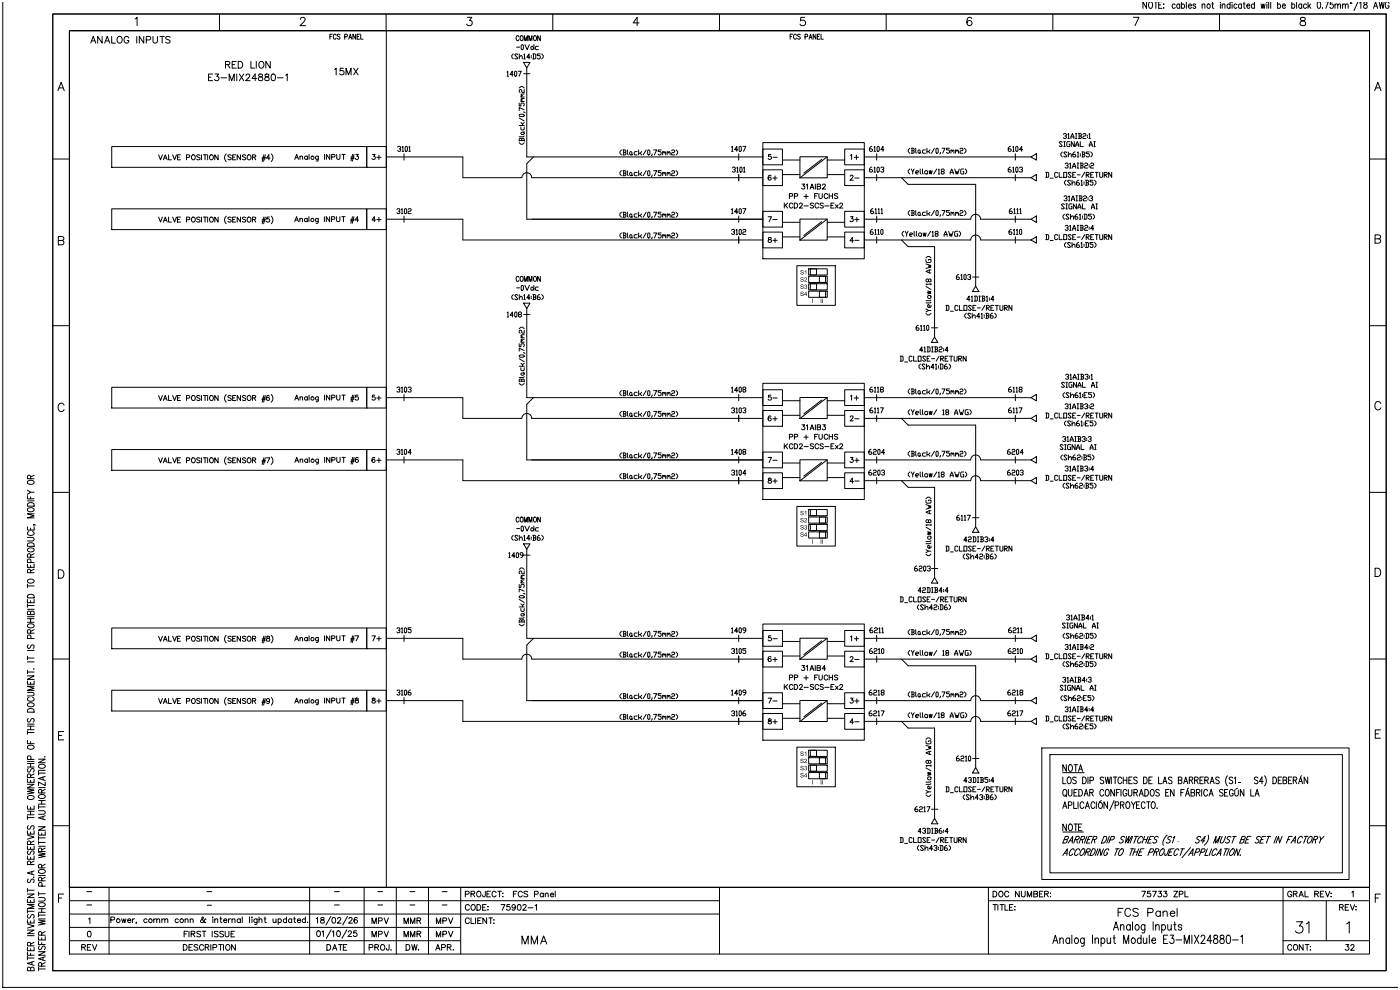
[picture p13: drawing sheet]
<svg xmlns="http://www.w3.org/2000/svg" width="420mm" height="297mm" viewBox="0 0 420 297" stroke-linecap="round" stroke-linejoin="round" font-family="sans-serif">
<!-- layer: 0 -->
<g fill="none" stroke="#000" stroke-width=".3">
<path d="M15.8 4.2h400v287h-400zM20.8 9.2h390v277h-390zM40.5 5.7l.6-.5v2.5M65.8 4.2v5M90.1 5.8l.5-.6 .8 .2a.78 .78 0 0 1-.2 1.1l-1.2 1.2h1.6M115.8 4.2v5M115.9 9.1v257.1M140.2 5.2h1.3l-.7 1a.83 .83 0 0 1 .6 1.3 .83 .83 0 0 1-1.4-.3M165.8 4.2v5M191.7 6.9h-1.8l1.2-1.7v2.5M215.8 4.2v5M241.4 5.2h-1.2l-.1 1.1a.88 .88 0 0 1 1.3-.1 .88 .88 0 0 1-.2 1.4 .88 .88 0 0 1-1.2-.4"/>
<path d="M265.8 4.2v5M291.4 5.6a.74 .74 0 0 0-1-.3 1.43 1.43 0 0 0 .4 2.4 .78 .78 0 0 0 .8-.8 .78 .78 0 0 0-.8-.8 .78 .78 0 0 0-.8 .8M315.8 4.2v5M339.9 5.2h1.7l-1.2 2.5M365.8 4.2v5M390.2 5.3a.51 .51 0 0 0 .2 .9 .9 .9 0 0 1 1 .3 .9 .9 0 0 1 0 1.1l-.9 .1a.72 .72 0 0 1-.6-.8 .72 .72 0 0 1 .7-.6l.5-.1a.51 .51 0 0 0 .3-.9zM17.4 27.2l.9-2.5 1 2.5M17.7 26.4h1.2M412.3 27.2l1-2.5 .9 2.5M412.7 26.4h1.2M15.8 47.7h5M239.9 47h8.2v6.3h-8.2z"/>
<path d="M246.5 47.8l-5.4 4.1M248.1 47l-8.2 6.3M410.8 47.7h5M17.5 72.1h1.1a.66 .66 0 0 1 .6 .7 .66 .66 0 0 1-.6 .6h-1.1v-2.5h1.1l.4 .3v.7l-.4 .2M239.9 65.7h8.2v6.3h-8.2zM246.5 66.5l-5.4 4.1M248.1 65.7l-8.2 6.3M412.4 71.6h1.1a.66 .66 0 0 1 .6 .7 .66 .66 0 0 1-.6 .6h-1.1v-2.5h1.1l.5 .3v.7l-.5 .2M15.8 97.7h5M410.8 97.7h5M239.9 119.2h8.2v6.3h-8.2zM246.5 120l-5.4 4.1"/>
<path d="M248.1 119.2l-8.2 6.3M19.2 121.5a.92 .92 0 0 0-1-.6 .92 .92 0 0 0-.8 1v.6a.92 .92 0 0 0 .8 .9 .92 .92 0 0 0 1-.6M239.9 137.9h8.2v6.3h-8.2zM246.5 138.7l-5.4 4.1M248.1 137.9l-8.2 6.3M414.2 121a.92 .92 0 0 0-1.1-.6 .92 .92 0 0 0-.7 1v.6a.92 .92 0 0 0 .7 .9 .92 .92 0 0 0 1.1-.6M15.8 147.7h5M410.8 147.7h5M17.5 170.9h.8a1.33 1.33 0 0 1 .9 1.3 1.33 1.33 0 0 1-.9 1.2h-.8zM412.4 170.4h.9a1.33 1.33 0 0 1 .8 1.3 1.33 1.33 0 0 1-.8 1.2h-.9zM15.8 197.7h5M239.9 191.4h8.2v6.3h-8.2z"/>
<path d="M246.5 192.2l-5.4 4.1M248.1 191.4l-8.2 6.3M410.8 197.7h5M19.1 219.4h-1.5v2.5h1.5M239.9 210.1h8.2v6.3h-8.2zM246.5 210.9l-5.4 4.1M248.1 210.1l-8.2 6.3M414 218.9h-1.5v2.5h1.5M17.6 220.6h.9M412.5 220.1h.9M15.8 247.7h5M410.8 247.7h5"/>
<path d="M17.6 269.3h.9M19.1 268.2h-1.5v2.5M20.8 278.2h117.4M20.8 274.2h195M20.8 270.2h195M20.8 266.2h390M32.7 266.2v20M92.9 266.2v20M109.2 266.2v20M118.9 266.2v20M128.5 266.2v20M138.2 266.2v20"/>
<path d="M215.8 266.2v20M296.5 270.2h114.3M296.5 266.2v20M334 279l.7-2.5 .8 2.5M334.2 278.2h1M336.1 277.8l.4-.5 .5 .1 .1 1.6M336.1 277.3v1.7M339 277.7a.55 .55 0 0 0-.5-.4 .55 .55 0 0 0-.5 .4l-.1 .6a.68 .68 0 0 0 .7 .7l.4-.4M339 277.3v1.7M339.7 276.5v2.5M340.7 277.4a.53 .53 0 0 1 .9 .3l.1 .6a.68 .68 0 0 1-.8 .7l-.5-.7zM343.4 277.3l-.1 2.3-.3 .2-.5-.1"/>
<path d="M343.4 277.7a.55 .55 0 0 0-.5-.4 .55 .55 0 0 0-.6 .4l-.1 .6a.68 .68 0 0 0 .8 .7l.4-.4M345.9 276.5v2.5M346.6 277.8l.5-.5 .5 .1 .1 1.6M346.6 277.3v1.7M348.4 277.7a.55 .55 0 0 1 .6-.4 .55 .55 0 0 1 .5 .4l.1 .6a.68 .68 0 0 1-.8 .7l-.4-.4M348.4 277.3v2.5M350.2 277.3l.1 1.6 .5 .1 .5-.5M351.3 277.3v1.7M352.1 277.3h.6M352.3 276.5v2l.1 .4 .4 .1M354.4 277.7a.55 .55 0 0 0-.5-.4 .55 .55 0 0 0-.5 .4l.1 .2 .8 .4 .1 .3a.55 .55 0 0 1-.5 .4 .55 .55 0 0 1-.5-.4M384.8 266.2v20"/>
<path d="M397.8 270.2v12M412.5 269.3h.9M414 268.2h-1.5v2.5M20.8 282.2h117.4M315.8 283l.7-2.5 .8 2.5M316.1 282.2h.9M317.9 281.8l.4-.5 .5 .1 .1 1.6M317.9 281.3v1.7M320.8 281.7a.55 .55 0 0 0-.5-.4 .55 .55 0 0 0-.5 .4l-.1 .6a.68 .68 0 0 0 .7 .7l.4-.4M320.8 281.3v1.7M321.5 280.5v2.5M322.5 281.4a.53 .53 0 0 1 .9 .3l.1 .6a.68 .68 0 0 1-.8 .7l-.5-.7z"/>
<path d="M325.2 281.3l-.1 2.3-.3 .2-.5-.1M325.2 281.7a.55 .55 0 0 0-.5-.4 .55 .55 0 0 0-.5 .4l-.1 .6a.68 .68 0 0 0 .7 .7l.4-.4M327.7 280.5v2.5M328.4 281.8l.5-.5 .5 .1 .1 1.6M328.4 281.3v1.7M330.2 281.7a.55 .55 0 0 1 .6-.4 .55 .55 0 0 1 .5 .4l.1 .6a.68 .68 0 0 1-.8 .7l-.4-.4M330.2 281.3v2.5M332.1 281.3l.1 1.6 .4 .1 .5-.5M333.1 281.3v1.7M333.9 281.3h.6M334.2 280.5v2v.4l.4 .1M337 283v-2.5l.8 2.5 .7-2.5v2.5"/>
<path d="M339.6 281.4a.53 .53 0 0 1 .8 .3l.1 .6a.68 .68 0 0 1-.7 .7l-.5-.7zM342.2 281.7a.55 .55 0 0 0-.5-.4 .55 .55 0 0 0-.5 .4l-.1 .6a.68 .68 0 0 0 .8 .7l.3-.4M342.2 280.5v2.5M342.9 281.3l.1 1.6 .5 .1 .5-.5M344 281.3v1.7M344.7 280.5v2.5M345.5 282h1.1l-.2-.6a.53 .53 0 0 0-.8 .3l-.1 .6a.68 .68 0 0 0 .7 .7l.4-.4M349 281.7h.8M350.2 280.5h-1.2v2.5h1.2M351 280.5h1.1l-.6 .9a.74 .74 0 0 1 .6 1.2 .74 .74 0 0 1-1.3-.1M352.7 281.9h1.7M355.2 283v-2.5l.8 2.5 .7-2.5v2.5"/>
<path d="M357.5 280.5v2.5M358.2 280.5l1.4 2.5M359.6 280.5l-1.4 2.5M360.2 281.1l.4-.6 .6 .1 .2 .4-.3 .8-1 1.2h1.4M363.5 282.2h-1.4l.9-1.7v2.5M364.1 280.6v.7a.99 .99 0 0 1 1 .5 .99 .99 0 0 1 0 1.1 .79 .79 0 0 1-1.2-.6 .79 .79 0 0 1 1-.9l.2-.1a.52 .52 0 0 0-.3-.8zM366 280.6v.7a.99 .99 0 0 1 1 .5 .99 .99 0 0 1 0 1.1 .79 .79 0 0 1-1.2-.6 .79 .79 0 0 1 1-.9l.2-.1a.52 .52 0 0 0-.3-.8zM368 280.6l.5-.1a1.63 1.63 0 0 1 0 2.5h-.2a1.85 1.85 0 0 1-.3-2.4zM369.7 281.9h1.7M372.1 281l.5-.5v2.5M384.8 282.2h26"/>
</g>
<!-- layer: _TEXTO -->
<g fill="none" stroke="#000" stroke-width=".3">
<path d="M27.2 12.9l.8-2 .7 2M27.5 12.3h.9M30.6 10.9v2l-1.3-2v2M31.4 12.9l.8-2 .7 2M31.7 12.3h.9M33.5 10.9v2h1.1M35.3 11.2l.2-.2a.94 .94 0 0 1 1.2 .9 .94 .94 0 0 1-1.2 .9l-.4-.6zM38.6 11.4a.74 .74 0 0 0-.8-.5 .74 .74 0 0 0-.6 .8v.5a.72 .72 0 0 0 .7 .7 .72 .72 0 0 0 .7-.7h-.4M41 10.9v2M43.1 10.9v2l-1.3-2v2M43.9 12l1.1-.1 .2-.3-.1-.5-1.2-.2v2M45.9 10.9v1.5l.5 .5 .7-.3 .1-1.7"/>
<path d="M48 10.9h1.3M48.6 10.9v2M51 11.2l-.5-.3-.8 .3 .2 .5 1 .5 .1 .4-.5 .3-.8-.3M67.6 19.4l1.2-.1 .1-.7-1.3-.2v2M68.3 19.4l.7 1M69.6 19.4h.8M70.9 18.4h-1.3v2h1.3M71.4 18.4h.7a1.07 1.07 0 0 1 .7 1 1.07 1.07 0 0 1-.7 1h-.7zM75.3 18.4v2h1.1M76.9 18.4v2M78 18.5a.94 .94 0 0 1 1.2 .9 .94 .94 0 0 1-1.2 .9l-.4-.6v-.5zM81.1 18.4v2l-1.4-2v2"/>
<path d="M98.9 11h.5M99.7 10.3h-.8v1.5M100.8 10.6a.44 .44 0 0 0-.5-.3 .44 .44 0 0 0-.3 .5v.4a.44 .44 0 0 0 .3 .5 .44 .44 0 0 0 .5-.3M102 10.5l-.3-.2-.5 .2 .1 .3 .6 .4 .1 .3-.3 .3-.5-.3M103.4 11h.7v-.7h-.7v1.5M104.6 11.8l.5-1.5 .4 1.5M104.8 11.3h.5M106.7 10.3v1.5l-.8-1.5v1.5M107.1 11h.5M107.9 10.3h-.8v1.5h.8M108.2 10.3v1.5h.7M153.9 16.2l-.4 .5v.5l.4 .5"/>
<path d="M155 14.1h.9M155.3 16.4l-.2-.2h-.5l-.2 .2 .9 1-.2 .3h-.5l-.2-.3M155.7 17.2l.7-.5 .2 .2v.8M155.7 16.2v1.5M156.5 13.4l.5 .2v1l-.2 .3-.5-.3v-1zM157.1 16.4l.2-.2v1.5M157.1 17.7h.4M157.4 13.4l.7 1.5 .7-1.5M158.9 17.2h-.9l.7-1v1.5M159.3 16.7v.2M159.3 17.2v.2M159.5 13.9l.6 .5-.4 .5-.5-.3z"/>
<path d="M159.8 16.2h.7l.2 .2v1l-.2 .3h-.7M160 16.2v1.5M160.1 13.4v1.5M161.5 13.9h-.7l-.2 .2 .2 .8h.7M162 16.2h-.9v.5h.7l.2 .2-.2 .8h-.4l-.3-.3M162.5 16.2l.4 .5v.5l-.4 .5M237 11h.4M237.7 10.3h-.7v1.5M238.9 10.6a.44 .44 0 0 0-.6-.3 .44 .44 0 0 0-.3 .5v.4a.44 .44 0 0 0 .3 .5 .44 .44 0 0 0 .6-.3M240 10.5l-.3-.2-.5 .2 .1 .3 .7 .5-.3 .5-.5-.3M241.4 11h.7v-.7h-.7v1.5M242.6 11.8l.5-1.5 .5 1.5"/>
<path d="M242.8 11.3h.6M244.7 10.3v1.5l-.8-1.5v1.5M245.2 11h.4M245.9 10.3h-.7v1.5h.7M246.2 10.3v1.5h.7M62.5 23.2h.8M63.8 22.2h-1.3v2h1.3M64.5 22.2h1.1l-.6 .8a.67 .67 0 0 1 .5 1 .67 .67 0 0 1-1.1-.2M66.3 23.3h1.7M68.7 24.2v-2l.8 2 .8-2v2M71 22.2v2M71.8 22.2l1.3 2"/>
<path d="M73.1 22.2l-1.3 2M73.8 22.7l.4-.5h.3l.4 .4-.3 .6-.9 1h1.3M77 23.5h-1.4l.9-1.3v2M77.7 22.3v.6l.8 .3 .3 .3a.67 .67 0 0 1-.6 .7 .67 .67 0 0 1-.7-.7l.3-.3 .9-.5-.1-.4zM79.6 22.3v.6l.8 .3 .3 .3a.67 .67 0 0 1-.6 .7 .67 .67 0 0 1-.7-.7l.3-.3 .9-.5-.1-.4zM81.6 22.3a.65 .65 0 0 1 .9 .3l.1 .5a.86 .86 0 0 1-.7 1.1 1.28 1.28 0 0 1-.3-1.9zM83.2 23.3h1.7M85.7 22.6l.5-.4v2M100.3 20.8l.5-.3v2M103 20.5h-.9l-.1 .8a.71 .71 0 0 1 1 0 .71 .71 0 0 1-.1 1.1 .71 .71 0 0 1-1-.3M103.8 22.5v-2l.7 2 .8-2v2M106.1 20.5l1.3 2"/>
<path d="M107.4 20.5l-1.3 2M47.6 46.4l.5 1.5 .6-1.5M49 47.9l.6-1.5 .5 1.5M49.2 47.4h.7M50.6 46.4v1.5h.8M51.8 46.4l.6 1.5 .5-1.5M53.2 47.1h.6M54.1 46.4h-.9v1.5h.9M55.9 47.2l.9-.1 .1-.5-1-.2v1.5M57.7 46.5a.68 .68 0 0 1 .9 .7 .68 .68 0 0 1-1 .5l-.2-.7zM60 46.6l-.4-.2-.6 .2 .1 .4 .9 .5-.4 .4-.6-.2M60.4 46.4v1.5"/>
<path d="M61 46.4h1M61.5 46.4v1.5M62.3 46.4v1.5M63 46.6l.1-.1a.68 .68 0 0 1 .9 .7 .68 .68 0 0 1-1 .5zM65.4 46.4v1.5l-1-1.5v1.5M67.9 46.1a1.54 1.54 0 0 0 0 2.3M69.4 46.6l-.4-.2-.6 .2 .1 .4 .9 .5-.4 .4-.6-.2M69.8 47.1h.6M70.7 46.4h-.9v1.5h.9M72.1 46.4v1.5l-1-1.5v1.5M73.7 46.6l-.3-.2-.7 .2 .2 .4 .8 .5-.3 .4-.7-.2M74.4 46.5a.68 .68 0 0 1 .9 .7 .68 .68 0 0 1-1 .5l-.2-.7z"/>
<path d="M75.7 47.1h.9v-.5l-.9-.2v1.5M76.2 47.1l.5 .8M78.6 47.6h1M78.6 47.2h1M79.1 46.4l-.5 2M79.6 46.4l-.5 2M81 47.4h-1.1l.7-1v1.5M81.3 46.1a1.54 1.54 0 0 1 0 2.3M88.4 47.8l.6-1.5 .5 1.5M88.6 47.3h.7M90 47.1l.3-.3 .4 .1 .1 .9M90 46.8v1"/>
<path d="M92.2 47a.48 .48 0 0 0-.7 0 .48 .48 0 0 0 0 .7 .48 .48 0 0 0 .7-.1M92.2 46.8v1M92.7 46.3v1.5M95.5 46.8l-.1 1.4h-.6M95.5 47a.48 .48 0 0 0-.7 0 .48 .48 0 0 0 0 .7 .48 .48 0 0 0 .7-.1M97.3 46.3v1.5M98.9 46.3v1.5l-1-1.5v1.5M99.5 47.1l.8-.1 .1-.5-.9-.2v1.5M101 46.3v1.1l.4 .4 .5-.2 .1-1.3M102.5 46.3h1M103 46.3v1.5M105.2 47.5h1"/>
<path d="M105.3 47.1h1M105.8 46.3l-.5 2M106.2 46.3l-.5 2M106.7 46.3h.8l-.5 .6a.5 .5 0 0 1 .4 .8 .5 .5 0 0 1-.9-.2M111.7 46.3h.8l-.4 .6a.5 .5 0 0 1 .3 .8 .5 .5 0 0 1-.8-.2M113 47.2h1.3M113.6 46.5v1.3M231.2 46.3h-.7v.7a.53 .53 0 0 1 .8 0 .53 .53 0 0 1-.1 .7 .53 .53 0 0 1-.8-.2M231.2 52.8v-.2a.74 .74 0 0 0-.9 .6 .74 .74 0 0 0 .5 .8 .47 .47 0 0 0 .5-.4 .47 .47 0 0 0-.4-.5 .47 .47 0 0 0-.5 .4M231.8 47.2h1.3M231.8 53.4h1.3M232.5 52.8v1.2"/>
<path d="M236.8 58.8h.8l.1-.6-.9-.1v1.5M238.3 58.8h.8l.1-.6-.9-.1v1.5M240.6 55.2h.7l-.4 .6a.5 .5 0 0 1 .4 .8 .5 .5 0 0 1-.9-.2M241.1 58.9h1.3M241.8 58.3v1.3M241.8 55.5l.4-.3v1.5M243 56.7l.6-1.5 .5 1.5M243.2 56.2h.7M244.3 58.8h.6M244.6 55.2v1.5M245.1 55.9l1 .2v.3l-.3 .3h-.7v-1.5l1 .2v.2l-.3 .3M245.3 58.1h-1v1.5"/>
<path d="M245.6 58.1v1l.5 .5 .5-.3v-1.2M246.7 55.6l.3-.4 .6 .3-1 1.2h1M248.3 58.4a.55 .55 0 0 0-.7-.3 .55 .55 0 0 0-.4 .5v.4a.55 .55 0 0 0 .4 .6 .55 .55 0 0 0 .7-.4M248.7 58.8h1M248.7 58.1v1.5M249.7 58.1v1.5M251.3 58.3l-.4-.2-.6 .2 .1 .3 .8 .4 .1 .3-.4 .3-.6-.3M255 52.9l.3-.4 .6 .3-1 1.2h1M255.1 46.6l.3-.3v1.5M256.2 47.2h1.3M256.4 53.4h1.2M256.9 46.5v1.3"/>
<path d="M313.6 51.7h.7l.2 .2v1l-.2 .3h-.7M313.9 51.7v1.5M315 53.4h.9M317.2 51.9l-.2-.2h-.4l-.3 .2v1l.3 .3h.4l.2-.3M317.7 51.7v1.5h.9M318.6 42.7l-.2-.2h-.5l-.2 .2 .9 1-.2 .3h-.5l-.2-.3M318.6 45.6l-.4 .5v.5l.4 .5M318.9 40.3l.3-.2h.4l.2 .5-.4 .2M319 51.7h.9v1.5h-.9zM319.1 42.5h.4M319.1 44h.4M319.1 59l.3-.3h.4l.2 .5-.4 .3"/>
<path d="M319.3 42.5v1.5M319.5 49.2l.2-.3h.4l.3 .5-.5 .3M319.6 40.8l.2 .3-.2 .5h-.4l-.3-.3M319.7 54.1l-.4 .5v.5l.4 .5M319.8 59.5l.2 .2-.2 .5h-.4l-.3-.2M320 45.8l-.2-.2h-.5l-.2 .2 .9 1-.2 .3h-.5l-.2-.3M320.1 49.7l.3 .2-.3 .5h-.4l-.2-.2M320.3 40.3l.2-.2v1.5M320.3 41.6h.4M320.4 46.6l.7-.5 .2 .2v.8M320.4 45.6v1.5M320.5 59l.2-.3v1.5"/>
<path d="M320.8 49.2l.2-.3v1.5M320.8 50.4h.5M320.9 42.5h-.7l-.2 .2v1l.2 .3h.7v-.8h-.3M321.1 54.3l-.2-.2h-.5l-.2 .2 .9 1-.2 .3h-.5l-.2-.3M321.2 41.6l.4-1.5 .5 1.5M321.2 41.1h.9M321.3 51.9l-.2-.2h-.5l-.2 .2 .9 1-.2 .3h-.5l-.2-.3M321.4 59.7h.9M321.5 55.1l.7-.5 .2 .2v.8M321.5 54.1v1.5M321.7 50.4l.5-1.5 .4 1.5M321.7 49.9h.9"/>
<path d="M321.7 52.4h.5M322.2 42.5v1.5l-.9-1.5v1.5M322.5 45.6l-.7 .5v.7l.2 .3h.5l.2-.5-.2-.3h-.7M322.5 41.6h.5M322.5 40.1h.5M322.6 51.7h-.9v1.5h.9M322.7 44l.4-1.5 .5 1.5M322.7 43.5h.9M322.7 58.7h.5M322.8 40.1v1.5M323 58.7v1.5M323.1 50.4h.4"/>
<path d="M323.1 48.9h.4M323.1 52.4h.9M323.1 45.8l.3-.2v1.5M323.1 47.1h.5M323.3 48.9v1.5M323.4 40.1h.7l.2 .2-.2 .5M323.6 54.1l-.7 .5v.7l.2 .3h.5l.2-.5-.2-.3h-.7M323.6 58.7h.7l.2 .3-.2 .5M323.7 40.8h.4l.2 .5-.2 .3h-.7M323.7 40.1v1.5M323.9 59.5h.4l.2 .5-.2 .2h-.7M323.9 58.7v1.5"/>
<path d="M324 48.9h.6l.3 .3-.3 .5M324 42.5v1.5h.9M324 46.1v.2M324 46.6v.2M324.2 49.7h.4l.3 .5-.3 .2h-.6M324.2 48.9v1.5M324.2 54.3l.3-.2v1.5M324.2 55.6h.5M324.5 45.6h.7l.2 .2-.2 .5M324.7 46.3h.5l.2 .5-.2 .3h-.7M324.7 45.6v1.5M324.8 40.3l.2-.2h.5l.2 .2-.2 .5h-.5l-.2 .3v.5h.9"/>
<path d="M325 59l.2-.3h.5l.2 .3-.2 .5h-.5l-.2 .2v.5h.9M325.1 54.6v.2M325.1 55.1v.2M325.3 49.2l.2-.3h.5l.2 .3-.2 .5h-.5l-.2 .2v.5h.9M325.3 51.7l-.9 1.5M325.6 54.1h.7l.2 .2-.2 .5M325.8 52.4h.7l.2-.5-.2-.2h-.7v1.5M325.8 54.8h.5l.2 .5-.2 .3h-.7M325.8 54.1v1.5M326 52.4l.7 .8M326.1 40.6v.2M326.1 41.1v.2"/>
<path d="M326.3 59.2v.3M326.3 59.7v.3M326.6 40.3l.2-.2v1.5M326.6 41.6h.4M326.7 49.4v.3M326.7 49.9v.3M326.7 44l.5-1.5 .4 1.5M326.7 43.5h.9M326.7 45.6h-.9v.5h.7l.2 .2v.5l-.2 .3h-.5l-.2-.3M326.8 59l.2-.3h.5l.2 .5-.5 .3M327.1 49.2l.2-.3h.5l.2 .3-.2 .5h-.5l-.2 .2v.5h.9M327.1 52.4h.5"/>
<path d="M327.2 45.6l.4 .5v.5l-.4 .5M327.5 59.5l.2 .2-.2 .5h-.5l-.2-.2M327.8 54.1h-.9v.5h.7l.2 .2-.2 .8h-.4l-.3-.3M328 51.7h-.9v1.5h.9M328.1 42.5h.4M328.1 44h.4M328.3 54.1l.4 .5v.5l-.4 .5M328.3 42.5v1.5M328.5 51.7h.9M328.9 51.7v1.5M329.8 51.7v1.2l.3 .3h.4l.2-.3v-1.2M331.2 52.4h.7l.2-.5-.2-.2h-.7v1.5"/>
<path d="M331.4 52.4l.7 .8M333.4 51.7v1.5l-.9-1.5v1.5M47.6 65.1l.5 1.5 .6-1.5M49 66.6l.6-1.5 .5 1.5M49.2 66.1h.7M50.6 65.1v1.5h.8M51.8 65.1l.6 1.5 .5-1.5M53.2 65.8h.6M54.1 65.1h-.9v1.5h.9M55.9 65.9l.9-.1 .1-.5-1-.2v1.5M57.7 65.2a.68 .68 0 0 1 .9 .7 .68 .68 0 0 1-1 .5l-.2-.7zM60 65.3l-.4-.2-.6 .2 .1 .4 .9 .5-.4 .4-.6-.2"/>
<path d="M60.4 65.1v1.5M61 65.1h1M61.5 65.1v1.5M62.3 65.1v1.5M63 65.3l.1-.1a.68 .68 0 0 1 .9 .7 .68 .68 0 0 1-1 .5zM65.4 65.1v1.5l-1-1.5v1.5M67.9 64.8a1.54 1.54 0 0 0 0 2.3M69.4 65.3l-.4-.2-.6 .2 .1 .4 .9 .5-.4 .4-.6-.2M69.8 65.8h.6M70.7 65.1h-.9v1.5h.9M72.1 65.1v1.5l-1-1.5v1.5M73.7 65.3l-.3-.2-.7 .2 .2 .4 .7 .3 .1 .4-.3 .2-.7-.2"/>
<path d="M74.4 65.2a.68 .68 0 0 1 .9 .7 .68 .68 0 0 1-1 .5l-.2-.7zM75.7 65.8h.9v-.5l-.9-.2v1.5M76.2 65.8l.5 .8M78.6 66.3h1M78.6 65.9h1M79.1 65.1l-.5 2M79.6 65.1l-.5 2M80.8 65.1h-.7l-.1 .7a.53 .53 0 0 1 .8-.1 .53 .53 0 0 1-.1 .8 .53 .53 0 0 1-.8-.2M81.3 64.8a1.54 1.54 0 0 1 0 2.3M88.4 66.5l.5-1.5 .6 1.5M88.6 66h.7M89.9 65.8l.4-.3 .4 .1v.9"/>
<path d="M89.9 65.5v1M92.2 65.7a.48 .48 0 0 0-.7-.1 .48 .48 0 0 0 0 .7 .48 .48 0 0 0 .7 0M92.2 65.5v1M92.7 65v1.5M95.4 65.5v1.3l-.6 .1M95.4 65.7a.48 .48 0 0 0-.7-.1 .48 .48 0 0 0 0 .7 .48 .48 0 0 0 .7 0M97.3 65v1.5M98.9 65v1.5l-1-1.5v1.5M99.4 65.8l.9-.1 .1-.6-1-.1v1.5M100.9 65v1.1l.5 .4 .5-.2v-1.3M102.5 65h1M103 65v1.5"/>
<path d="M105.2 66.2h1M105.2 65.8h1M105.7 65l-.5 2M106.2 65l-.5 2M107.6 66h-1.1l.7-1v1.5M112.6 66h-1l.7-1v1.5M113 65.9h1.3M113.6 65.2v1.3M230.4 65h1l-.7 1.5M230.5 71.3v.4l.9 .5a.5 .5 0 0 1-.5 .5 .5 .5 0 0 1-.5-.5l.9-.6-.1-.3zM231.8 65.9h1.3M231.8 72.1h1.3"/>
<path d="M232.5 71.4v1.3M235.2 60.9v1.5M235.6 61.5l.6 .9M236.2 60.9l-1 1M237.8 61.3a.55 .55 0 0 0-.6-.4 .55 .55 0 0 0-.5 .6v.3a.55 .55 0 0 0 .5 .6 .55 .55 0 0 0 .6-.4M238.2 60.9h.5a.8 .8 0 0 1 .6 .8 .8 .8 0 0 1-.6 .7h-.5zM239.8 61.3l.3-.4 .6 .3-1 1.2h1M241.2 61.8h1.2M244 61.1l-.3-.2-.7 .2 .2 .4 .7 .3 .1 .4-.3 .2-.7-.2M245.5 61.3a.55 .55 0 0 0-.6-.4 .55 .55 0 0 0-.5 .6v.3a.55 .55 0 0 0 .5 .6 .55 .55 0 0 0 .6-.4M246.9 61.1l-.3-.2-.7 .2 .2 .4 .8 .5-.3 .4-.7-.2M247.4 61.8h1.3"/>
<path d="M249.2 61.6h.6M250.2 60.9h-1v1.5h1M250.6 61.4l.8 1M251.4 61.4l-.8 1M251.9 61.3l.3-.4 .5 .3-.9 1.2h1M255.1 65h.8l-.5 .6a.5 .5 0 0 1 .4 .8 .5 .5 0 0 1-.9-.2M256 72.2h-1.1l.7-1v1.5M256.4 65.9h1.2M256.4 72.1h1.2M257 65.2v1.3M313.6 70.4h.7l.2 .2v1l-.2 .3h-.7M313.9 70.4v1.5"/>
<path d="M315 72.1h.9M317.2 70.6l-.2-.2h-.4l-.3 .2v1l.3 .3h.4l.2-.3M317.7 70.4v1.5h.9M319 70.4h.9v1.5h-.9zM319.3 61.4l-.3-.2h-.4l-.2 .2 .9 1-.3 .3h-.4l-.2-.3M319.3 64.3l-.5 .5v.4l.5 .5M319.5 67.8l.2-.2h.4l.3 .5-.5 .2M319.7 61.2h.5M319.7 62.7h.5M319.7 72.7l-.4 .5v.5l.4 .5M319.9 61.2v1.5M320.1 68.3l.3 .3-.3 .5h-.4l-.2-.3"/>
<path d="M320.5 60.2h.4M320.6 64.5l-.2-.2h-.5l-.2 .2 .9 1-.2 .2h-.5l-.2-.2M320.8 67.8l.2-.2v1.5M320.8 69.1h.5M321.1 65.2l.6-.4 .3 .2v.7M321.1 64.3v1.4M321.1 73l-.2-.3h-.5l-.2 .3 .9 1-.2 .2h-.5l-.2-.2M321.3 70.6l-.2-.2h-.5l-.2 .2 .9 1-.2 .3h-.5l-.2-.3M321.4 60.2l.4-1.5 .5 1.5M321.5 61.2h-.7l-.2 .2v1l.2 .3h.7v-.8h-.2M321.5 73.7l.7-.5 .2 .3v.7M321.5 72.7v1.5"/>
<path d="M321.7 69.1l.5-1.5 .4 1.5M321.7 68.6h.9M321.7 71.1h.5M322.6 70.4h-.9v1.5h.9M322.7 60.2h.5M322.8 61.2v1.5l-.9-1.5v1.5M323.1 69.1h.4M323.1 67.6h.4M323.1 71.1h.9M323.1 64.3l-.7 .5v.7l.2 .2h.5l.2-.5-.2-.2h-.7M323.3 67.6v1.5M323.3 62.7l.4-1.5 .5 1.5"/>
<path d="M323.3 62.2h.9M323.6 72.7l-.7 .5v.8l.2 .2h.5l.2-.5-.2-.2h-.7M323.8 64.5l.2-.2v1.4M323.8 65.7h.4M324 67.6h.6l.3 .2-.3 .5M324.2 68.3h.4l.3 .5-.3 .3h-.6M324.2 67.6v1.5M324.2 73l.3-.3v1.5M324.2 74.2h.5M324.6 61.2v1.5h.9M324.7 64.8v.2M324.7 65.2v.3"/>
<path d="M325.1 64.3h.7l.2 .2v1l-.2 .2h-.7M325.1 73.2v.3M325.1 73.7v.3M325.3 67.8l.2-.2h.5l.2 .2-.2 .5h-.5l-.2 .3v.5h.9M325.3 70.4l-.9 1.5M325.3 64.3v1.4M325.6 72.7h.7l.2 .3v1l-.2 .2h-.7M325.8 71.1h.7l.2-.5-.2-.2h-.7v1.5M325.8 72.7v1.5M326 71.1l.7 .8M326.7 68.1v.2M326.7 68.6v.2"/>
<path d="M327.1 71.1h.5M327.3 62.7l.5-1.5 .4 1.5M327.3 62.2h.9M327.4 64.3h-.9v.5h.6l.3 .2-.3 .7h-.4l-.2-.2M327.8 64.3l.5 .5v.4l-.5 .5M327.8 72.7h-.9v.5h.7l.2 .3-.2 .7h-.4l-.3-.2M328 68.6h-.9l.7-1v1.5M328 70.4h-.9v1.5h.9M328.3 72.7l.4 .5v.5l-.4 .5M328.5 70.4h.9M328.7 61.2h.4M328.7 62.7h.4"/>
<path d="M328.9 61.2v1.5M328.9 70.4v1.5M329.8 70.4v1.2l.3 .3h.4l.2-.3v-1.2M331.2 71.1h.7l.2-.5-.2-.2h-.7v1.5M331.4 71.1l.7 .8M333.4 70.4v1.5l-.9-1.5v1.5M153.9 88.4l-.4 .5v.5l.4 .5M155 86.3h.9M155.3 88.6l-.2-.2h-.5l-.2 .2 .9 1-.2 .3h-.5l-.2-.3M155.7 89.4l.7-.5 .2 .2v.8M155.7 88.4v1.5M156.5 85.6l.5 .2v1l-.2 .3-.5-.3v-1z"/>
<path d="M157.1 88.6l.2-.2v1.5M157.1 89.9h.4M157.4 85.6l.7 1.5 .7-1.5M158.9 89.4h-.9l.7-1v1.5M159.3 88.9v.2M159.3 89.4v.2M159.5 86.1l.6 .5-.4 .5-.5-.3zM159.8 88.4h.7l.2 .2-.2 .5M160 89.1h.5l.2 .5-.2 .3h-.7M160 88.4v1.5M160.1 85.6v1.5M161.5 86.1h-.7l-.2 .2 .2 .8h.7"/>
<path d="M161.8 88.4l-.7 .5v.7l.3 .3h.4l.2-.5-.2-.3h-.7M162.5 88.4l.4 .5v.5l-.4 .5M283.7 91.6h.7l.2 .2v1l-.2 .3h-.7M283.9 91.6v1.5M285.1 93.3h.9M287.3 91.8l-.2-.2h-.5l-.2 .2v1l.2 .3h.5l.2-.3M287.8 91.6v1.5h.9M289.1 91.6h.9v1.5h-.9zM289.8 94l-.5 .5v.5l.5 .5M290.9 89.8h-.9l.7-1v1.5M291.1 94.2l-.2-.2h-.4l-.3 .2 .9 1-.2 .3h-.4l-.3-.3M291.3 89.1l.3-.3v1.5"/>
<path d="M291.3 90.3h.5M291.4 91.8l-.3-.2h-.4l-.2 .2 .9 1-.3 .3h-.4l-.2-.3M291.6 95l.7-.5 .2 .2v.8M291.6 94v1.5M291.8 92.3h.5M292.2 88.8h.7l.2 .3v1l-.2 .2h-.7M292.5 88.8v1.5M292.7 91.6h-.9v1.5h.9M293.2 92.3h.9M293.6 90.3h.4M293.6 88.8h.4M293.8 88.8v1.5"/>
<path d="M293.8 95h-.9l.7-1v1.5M294.3 94.2l.2-.2v1.5M294.3 95.5h.4M294.5 88.8h.7l.2 .3-.2 .5M294.7 89.6h.5l.2 .5-.2 .2h-.7M294.7 88.8v1.5M295.2 94.5v.2M295.2 95v.2M295.4 91.6l-.9 1.5M295.6 94h.7l.2 .2-.2 .5M295.8 89.1l.3-.3v1.5M295.8 90.3h.5"/>
<path d="M295.8 92.3h.7l.2-.5-.2-.2h-.7v1.5M295.9 94.7h.4l.2 .5-.2 .3h-.7M295.9 94v1.5M296.1 92.3l.6 .8M296.7 89.3v.3M296.7 89.8v.3M297.2 92.3h.4M297.7 94l-.7 .5v.7l.2 .3h.5l.2-.3-.2-.5h-.7M298.1 89.8h-.9l.7-1v1.5M298.1 91.6h-.9v1.5h.9M298.3 94l.5 .5v.5l-.5 .5M298.5 91.6h.9"/>
<path d="M299 91.6v1.5M299.9 91.6v1.2l.2 .3h.5l.2-.3v-1.2M301.2 92.3h.7l.2-.5-.2-.2h-.7v1.5M301.5 92.3l.6 .8M303.5 91.6v1.5l-.9-1.5v1.5M47.6 118.6l.5 1.5 .6-1.5M49.2 119.6h.7M50.6 118.6v1.5h.8M51.8 118.6l.6 1.5 .5-1.5M53.2 119.3h.6M54.1 118.6h-.9v1.5h.9M55.9 119.4l.9-.1 .1-.5-1-.2v1.5"/>
<path d="M57.7 118.7a.68 .68 0 0 1 .9 .7 .68 .68 0 0 1-1 .5l-.2-.7zM60 118.8l-.4-.2-.6 .2 .1 .4 .9 .5-.4 .4-.6-.2M60.4 118.6v1.5M61 118.6h1M61.5 118.6v1.5M62.3 118.6v1.5M63 118.8l.1-.1a.68 .68 0 0 1 .9 .7 .68 .68 0 0 1-1 .5zM65.4 118.6v1.5l-1-1.5v1.5M67.9 118.3a1.54 1.54 0 0 0 0 2.3M69.4 118.8l-.4-.2-.6 .2 .1 .4 .9 .5-.4 .4-.6-.2M69.8 119.3h.6M70.7 118.6h-.9v1.5h.9"/>
<path d="M72.1 118.6v1.5l-1-1.5v1.5M73.7 118.8l-.3-.2-.7 .2 .2 .4 .8 .5-.3 .4-.7-.2M74.4 118.7a.68 .68 0 0 1 .9 .7 .68 .68 0 0 1-1 .5l-.2-.7zM75.7 119.3h.9v-.5l-.9-.2v1.5M76.2 119.3l.5 .8M78.6 119.8h1M78.6 119.4h1M79.1 118.6l-.5 2M79.6 118.6l-.5 2M80.8 118.8l-.1-.1a.74 .74 0 0 0-.9 .5 .74 .74 0 0 0 .5 .9 .47 .47 0 0 0 .5-.4 .47 .47 0 0 0-.4-.5 .47 .47 0 0 0-.5 .4M81.3 118.3a1.54 1.54 0 0 1 0 2.3M88.6 119.5h.7"/>
<path d="M90 119.3l.3-.3 .4 .1 .1 .9M90 119v1M92.2 119.2a.48 .48 0 0 0-.7 0 .48 .48 0 0 0 0 .7 .48 .48 0 0 0 .7-.1M92.2 119v1M92.7 118.5v1.5M95.5 119l-.1 1.4h-.6M95.5 119.2a.48 .48 0 0 0-.7 0 .48 .48 0 0 0 0 .7 .48 .48 0 0 0 .7-.1M97.3 118.5v1.5M98.9 118.5v1.5l-1-1.5v1.5M99.5 119.3l.8-.1 .1-.5-.9-.2v1.5M101 118.5v1.1l.4 .4 .5-.2 .1-1.3M102.5 118.5h1"/>
<path d="M103 118.5v1.5M105.2 119.7h1M105.3 119.3h1M105.8 118.5l-.5 2M106.2 118.5l-.5 2M107.4 118.5h-.7l-.1 .6a.53 .53 0 0 1 .8 0 .53 .53 0 0 1-.1 .8 .53 .53 0 0 1-.8-.2M112.4 118.5h-.7l-.1 .7a.53 .53 0 0 1 .8-.1 .53 .53 0 0 1-.1 .8 .53 .53 0 0 1-.7-.2M113 119.4h1.3M113.6 118.7v1.3M231.2 118.5h-.7v.7a.53 .53 0 0 1 .8-.1 .53 .53 0 0 1-.1 .8 .53 .53 0 0 1-.8-.2M231.8 119.4h1.3M255.1 118.8l.3-.3v1.5"/>
<path d="M256.2 119.4h1.3M256.9 118.7v1.3M270 106.8h.7l.2 .3v1l-.2 .2h-.7M270.2 106.8v1.5M271.3 108.6h.9M273.6 107.1l-.3-.3h-.4l-.2 .3v1l.2 .2h.4l.3-.2M274 106.8v1.5h.9M275.4 106.8h.9v1.5h-.9zM276.1 109.2l-.5 .5v.5l.5 .5M276.7 105h-.9l.7-1v1.5M277.2 104.3l.2-.3v1.5M277.2 105.5h.4"/>
<path d="M277.4 109.4l-.2-.2h-.5l-.2 .2 .9 1-.2 .3h-.5l-.2-.3M277.6 107.1l-.2-.3h-.5l-.2 .3 .9 1-.2 .2h-.5l-.2-.2M277.9 110.2l.6-.5 .3 .2v.8M277.9 109.2v1.5M278.1 104h.6l.3 .3v1l-.3 .2h-.6M278.1 107.6h.4M278.3 104v1.5M279 106.8h-.9v1.5h.9M279.4 105.5h.5M279.4 104h.5M279.4 107.6h.9M279.6 104v1.5"/>
<path d="M280.1 110.2h-.9l.7-1v1.5M280.3 104h.7l.2 .3-.2 .5M280.5 104.8h.5l.2 .5-.2 .2h-.7M280.5 104v1.5M280.6 109.4l.2-.2v1.5M280.6 110.7h.4M281.5 109.7v.2M281.5 110.2v.2M281.7 104.3l.2-.3h.4l.3 .3-.3 .5h-.4l-.2 .2v.5h.9M281.7 106.8l-.9 1.5M281.9 109.2h.7l.2 .2v1l-.2 .3h-.7M282.1 107.6h.7l.2-.5-.2-.3h-.7v1.5"/>
<path d="M282.1 109.2v1.5M282.3 107.6l.7 .7M283 104.5v.3M283 105v.3M283.5 107.6h.4M283.9 109.2l-.6 .5v.7l.2 .3h.4l.3-.3-.3-.5h-.6M284.4 105h-.9l.6-1v1.5M284.4 106.8h-.9v1.5h.9M284.6 109.2l.5 .5v.5l-.5 .5M284.8 106.8h.9M285.3 106.8v1.5M286.2 106.8v1.3l.2 .2h.4l.3-.2v-1.3"/>
<path d="M287.5 107.6h.7l.2-.5-.2-.3h-.7v1.5M287.7 107.6l.7 .7M289.8 106.8v1.5l-.9-1.5v1.5M319.3 114.9l-.3-.2h-.4l-.2 .2 .9 1-.3 .3h-.4l-.2-.3M319.3 117.8l-.5 .5v.5l.5 .5M319.6 112.5l.2-.2h.5l.2 .5-.4 .2M319.7 114.7h.5M319.7 116.2h.5M319.9 114.7v1.5M320.3 113l.2 .3-.2 .5h-.5l-.2-.3M320.6 118l-.2-.2h-.4l-.3 .2 .9 1-.2 .3h-.4l-.3-.3M321 112.5l.2-.2v1.5"/>
<path d="M321 113.8h.4M321.1 118.8l.7-.5 .2 .2v.8M321.1 117.8v1.5M321.5 114.7h-.7l-.2 .2v1l.2 .3h.7v-.8h-.2M321.9 113.8l.4-1.5 .5 1.5M321.9 113.3h.9M322.9 114.7v1.5l-.9-1.5v1.5M323.1 117.8l-.7 .5v.7l.3 .3h.4l.2-.5-.2-.3h-.7M323.2 113.8h.5M323.2 112.3h.5M323.3 116.2l.5-1.5 .4 1.5M323.3 115.7h.9"/>
<path d="M323.4 112.3v1.5M323.8 118l.2-.2v1.5M323.8 119.3h.4M324.1 112.3h.7l.2 .2-.2 .5M324.3 113h.5l.2 .5-.2 .3h-.7M324.3 112.3v1.5M324.7 114.7v1.5h.9M324.7 118.3v.2M324.7 118.8v.2M325.1 118.5h.5M325.5 112.5l.2-.2h.4l.3 .5-.5 .2M326 117.8h-.9v1.5h.9"/>
<path d="M326.1 113l.3 .3-.3 .5h-.4l-.2-.3M326.8 112.8v.2M326.8 113.3v.2M327.3 112.5l.2-.2v1.5M327.3 113.8h.4M327.4 116.2l.4-1.5 .5 1.5M327.4 115.7h.9M327.4 117.8h-.9v.5h.7l.2 .2-.2 .8h-.5l-.2-.3M327.8 117.8l.5 .5v.5l-.5 .5M328.7 114.7h.5M328.7 116.2h.5M328.9 114.7v1.5"/>
<path d="M47.6 137.3l.5 1.5 .6-1.5M49 120.1l.6-1.5 .5 1.5M49 138.8l.6-1.5 .5 1.5M49.2 138.3h.7M50.6 137.3v1.5h.8M51.8 137.3l.6 1.5 .5-1.5M53.2 138h.6M54.1 137.3h-.9v1.5h.9M55.9 138.1l.9-.1 .1-.5-1-.2v1.5M57.7 137.4a.68 .68 0 0 1 .9 .7 .68 .68 0 0 1-1 .5l-.2-.7zM60 137.5l-.4-.2-.6 .2 .1 .4 .9 .5-.4 .4-.6-.2M60.4 137.3v1.5"/>
<path d="M61 137.3h1M61.5 137.3v1.5M62.3 137.3v1.5M63 137.5l.1-.1a.68 .68 0 0 1 .9 .7 .68 .68 0 0 1-1 .5zM65.4 137.3v1.5l-1-1.5v1.5M67.9 137a1.54 1.54 0 0 0 0 2.3M69.4 137.5l-.4-.2-.6 .2 .1 .4 .9 .5-.4 .4-.6-.2M69.8 138h.6M70.7 137.3h-.9v1.5h.9M72.1 137.3v1.5l-1-1.5v1.5M73.7 137.5l-.3-.2-.7 .2 .2 .4 .8 .5-.3 .4-.7-.2M74.4 137.4a.68 .68 0 0 1 .9 .7 .68 .68 0 0 1-1 .5l-.2-.7z"/>
<path d="M75.7 138h.9v-.5l-.9-.2v1.5M76.2 138l.5 .8M78.6 138.5h1M78.6 138.1h1M79.1 137.3l-.5 2M79.6 137.3l-.5 2M79.9 137.3h1l-.7 1.5M81.3 137a1.54 1.54 0 0 1 0 2.3M88.4 120l.6-1.5 .5 1.5M88.4 138.7l.6-1.5 .6 1.5M88.7 138.2h.7M90 138l.4-.3 .3 .1 .1 .9"/>
<path d="M90 137.7v1M92.2 137.9a.48 .48 0 0 0-.7-.1 .48 .48 0 0 0 0 .7 .48 .48 0 0 0 .7 0M92.2 137.7v1M92.7 137.2v1.5M95.5 137.7l-.1 1.3-.5 .1M95.5 137.9a.48 .48 0 0 0-.7-.1 .48 .48 0 0 0 0 .7 .48 .48 0 0 0 .7 0M97.4 137.2v1.5M98.9 137.2v1.5l-1-1.5v1.5M99.5 138l.9-.1v-.6l-.9-.1v1.5M101 137.2v1.1l.4 .4 .5-.2 .1-1.3M102.6 137.2h1M103.1 137.2v1.5"/>
<path d="M105.2 138.4h1M105.3 138h1M105.8 137.2l-.5 2M106.2 137.2l-.5 2M107.4 137.4v-.1a.74 .74 0 0 0-.9 .5 .74 .74 0 0 0 .5 .9 .47 .47 0 0 0 .5-.4 .47 .47 0 0 0-.4-.5 .47 .47 0 0 0-.5 .4M112.4 137.4v-.1a.74 .74 0 0 0-.9 .5 .74 .74 0 0 0 .5 .9 .47 .47 0 0 0 .5-.4 .47 .47 0 0 0-.4-.5 .47 .47 0 0 0-.5 .4M113 138.1h1.3M113.6 137.4v1.3M230.4 137.2h1l-.7 1.5M231.2 125v-.2a.74 .74 0 0 0-.9 .6 .74 .74 0 0 0 .5 .8 .47 .47 0 0 0 .5-.4 .47 .47 0 0 0-.4-.5 .47 .47 0 0 0-.5 .4M231.8 138.1h1.3M231.8 125.6h1.3"/>
<path d="M232.5 125v1.2M235.2 133.1v1.5M235.6 133.7l.6 .9M236.2 133.1l-1 1M236.8 131h.8l.1-.6-.9-.1v1.5M237.8 133.5a.55 .55 0 0 0-.6-.4 .55 .55 0 0 0-.5 .6v.3a.55 .55 0 0 0 .5 .6 .55 .55 0 0 0 .6-.4M238.2 133.1h.5a.8 .8 0 0 1 .6 .7 .8 .8 0 0 1-.6 .8h-.5zM238.3 131h.8l.1-.6-.9-.1v1.5M239.8 133.5l.3-.4 .6 .3-1 1.2h1M240.6 127.4h.7l-.4 .6a.5 .5 0 0 1 .4 .8 .5 .5 0 0 1-.9-.2M241.1 131.1h1.3M241.2 134h1.2"/>
<path d="M241.8 130.5v1.3M241.8 127.7l.4-.3v1.5M243 128.9l.6-1.5 .5 1.5M243.2 128.4h.7M244 133.3l-.3-.2-.7 .2 .2 .4 .8 .5-.3 .4-.7-.2M244.3 131h.6M244.6 127.4v1.5M245.1 128.1l1 .2v.3l-.3 .3h-.7v-1.5l1 .2v.2l-.3 .3M245.3 130.3h-1v1.5M245.5 133.5a.55 .55 0 0 0-.6-.4 .55 .55 0 0 0-.5 .6v.3a.55 .55 0 0 0 .5 .6 .55 .55 0 0 0 .6-.4M245.6 130.3v1l.5 .5 .5-.3v-1.2M246.8 127.4h.8l-.5 .6a.5 .5 0 0 1 .4 .8 .5 .5 0 0 1-.9-.2"/>
<path d="M246.9 133.3l-.3-.2-.7 .2 .2 .4 .8 .3v.4l-.3 .2-.7-.2M247.4 134h1.3M248.3 130.6a.55 .55 0 0 0-.7-.3 .55 .55 0 0 0-.4 .5v.4a.55 .55 0 0 0 .4 .6 .55 .55 0 0 0 .7-.4M248.7 130.3v1.5M248.7 131h1M249.2 133.8h.6M249.7 130.3v1.5M250.2 133.1h-1v1.5h1M250.6 133.6l.8 1M251.3 130.5l-.4-.2-.6 .2 .1 .3 .8 .4 .1 .3-.4 .3-.6-.3M251.4 133.6l-.8 1M251.9 133.5l.3-.4 .5 .3-.9 1.2h1"/>
<path d="M255 125.1l.3-.4 .6 .3-1 1.2h1M255.1 137.2h.8l-.5 .6a.5 .5 0 0 1 .4 .8 .5 .5 0 0 1-.9-.2M256.4 138.1h1.2M256.4 125.6h1.2M257 137.4v1.3M313.6 123.9h.7l.2 .2v1l-.2 .3h-.7M313.9 123.9v1.5M315 125.6h.9M317.2 124.1l-.2-.2h-.4l-.3 .2v1l.3 .3h.4l.2-.3M317.7 123.9v1.5h.9M318.6 136.4l-.4 .5v.5l.4 .5M318.7 131.2l.3-.3h.4l.2 .3v.2l-.4 .3"/>
<path d="M318.9 133.6l-.3-.2h-.4l-.2 .2 .9 1-.3 .3h-.4l-.2-.3M319 123.9h.9v1.5h-.9zM319.3 133.4h.5M319.3 134.9h.5M319.4 131.7l.2 .2-.2 .5h-.4l-.3-.2M319.5 121.4l.2-.3h.4l.3 .3-.3 .5h-.2M319.5 133.4v1.5M319.7 126.2l-.4 .5v.5l.4 .5M320 136.7l-.2-.3h-.5l-.2 .3 .9 1-.2 .2h-.5l-.2-.2M320.1 131.2l.2-.3v1.5M320.1 132.4h.4M320.1 121.9l.3 .2-.3 .5h-.4l-.2-.2"/>
<path d="M320.4 137.4l.7-.5 .2 .3v.7M320.4 136.4v1.5M320.8 121.4l.2-.3v1.5M320.8 122.6h.5M321 132.4l.4-1.5 .5 1.5M321 131.9h.9M321.1 126.5l-.2-.3h-.5l-.2 .3 .9 1-.2 .2h-.5l-.2-.2M321.1 133.4h-.7l-.2 .2v1l.2 .3h.7v-.8h-.2M321.3 124.1l-.2-.2h-.5l-.2 .2 .9 1-.2 .3h-.5l-.2-.3M321.5 127.2l.7-.5 .2 .3v.7M321.5 126.2v1.5M321.7 122.6l.5-1.5 .4 1.5"/>
<path d="M321.7 122.1h.9M321.7 124.6h.5M322.3 132.4h.5M322.3 130.9h.5M322.5 133.4v1.5l-.9-1.5v1.5M322.5 136.4l-.7 .5v.8l.2 .2h.5l.2-.5-.2-.2h-.7M322.6 130.9v1.5M322.6 123.9h-.9v1.5h.9M322.9 134.9l.5-1.5 .4 1.5M322.9 134.4h.9M323.1 122.6h.4M323.1 121.1h.4"/>
<path d="M323.1 139.8h.4M323.1 124.6h.9M323.1 136.7l.3-.3h.4l.2 .3-.2 .5h-.4l-.3 .2v.5h.9M323.2 130.9h.7l.2 .3-.2 .5M323.3 121.1v1.5M323.3 139.8v1.5M323.5 131.7h.4l.2 .5-.2 .2h-.7M323.5 130.9v1.5M323.6 126.2l-.7 .5v.8l.2 .2h.5l.2-.5-.2-.2h-.7M324 121.1h.6l.3 .3-.3 .5M324 139.8h.6l.3 .2-.3 .5M324.2 121.9h.4l.3 .5-.3 .2h-.6"/>
<path d="M324.2 121.1v1.5M324.2 139.8v1.5M324.2 126.5l.3-.3v1.5M324.2 127.7h.5M324.3 133.4v1.5h.9M324.5 136.9v.3M324.5 137.4v.3M324.6 131.2l.2-.3h.5l.2 .5-.5 .3M324.9 136.4h.7l.2 .3-.2 .5M325.1 126.7v.3M325.1 127.2v.3M325.2 137.2h.4l.2 .5-.2 .2h-.7"/>
<path d="M325.2 136.4v1.5M325.3 131.7l.2 .2-.2 .5h-.5l-.2-.2M325.3 121.4l.2-.3h.5l.2 .5-.4 .3M325.3 123.9l-.9 1.5M325.6 127h.4M325.8 124.6h.7l.2-.5-.2-.2h-.7v1.5M325.9 131.4v.3M325.9 131.9v.3M326 121.9l.2 .2-.2 .5h-.5l-.2-.2M326 124.6l.7 .8M326.4 131.2l.2-.3h.5l.2 .5-.5 .3M326.5 126.2h-.9v1.5h.9"/>
<path d="M326.7 121.6v.3M326.7 122.1v.3M327 134.9l.4-1.5 .5 1.5M327 134.4h.9M327.1 131.7l.2 .2-.2 .5h-.5l-.2-.2M327.1 121.4l.2-.3h.5l.2 .3-.2 .5h-.5l-.2 .2v.5h.9M327.1 124.6h.5M327.2 136.4h-.9v.5h.7l.2 .3-.2 .7h-.5l-.2-.2M327.6 136.4l.5 .5v.5l-.5 .5M327.8 126.2h-.9v.5h.7l.2 .3-.2 .7h-.4l-.3-.2M328 123.9h-.9v1.5h.9M328.3 126.2l.4 .5v.5l-.4 .5"/>
<path d="M328.3 133.4h.5M328.3 134.9h.5M328.5 123.9h.9M328.5 133.4v1.5M328.9 123.9v1.5M329.8 123.9v1.2l.3 .3h.4l.2-.3v-1.2M331.2 124.6h.7l.2-.5-.2-.2h-.7v1.5M331.4 124.6l.7 .8M333.4 123.9v1.5l-.9-1.5v1.5M155 158.5h.9M156.5 157.8l.5 .2v1l-.2 .3-.5-.3v-1zM157.4 157.8l.7 1.5 .7-1.5"/>
<path d="M159.5 158.3l.6 .5-.4 .5-.5-.3zM160.1 157.8v1.5M161.5 158.3h-.7l-.2 .2 .2 .8h.7M230.5 143.5v.4l.9 .5a.5 .5 0 0 1-.5 .5 .5 .5 0 0 1-.5-.5l.9-.6-.1-.3zM231.8 144.3h1.3M232.5 143.6v1.3M256 144.4h-1.1l.7-1v1.5M256.4 144.3h1.2M313.6 142.6h.7l.2 .2v1l-.2 .3h-.7M313.9 142.6v1.5M315 144.3h.9M317.2 142.8l-.2-.2h-.4l-.3 .2v1l.3 .3h.4l.2-.3"/>
<path d="M317.7 142.6v1.5h.9M319 142.6h.9v1.5h-.9zM319.3 144.9l-.5 .5v.5l.5 .5M319.5 140l.2-.2h.4l.3 .5-.5 .2M320.1 140.5l.3 .3-.3 .5h-.4l-.2-.3M320.6 145.2l-.2-.3h-.4l-.3 .3 .9 1-.2 .2h-.4l-.3-.2M320.8 140l.2-.2v1.5M320.8 141.3h.5M321.1 145.9l.7-.5 .2 .3v.7M321.1 144.9v1.5M321.3 142.8l-.2-.2h-.5l-.2 .2 .9 1-.2 .3h-.5l-.2-.3M321.7 141.3l.5-1.5 .4 1.5"/>
<path d="M321.7 140.8h.9M321.7 143.3h.5M322.6 142.6h-.9v1.5h.9M323.1 141.3h.4M323.1 143.3h.9M323.1 144.9l-.7 .5v.8l.3 .2h.4l.2-.2-.2-.5h-.7M323.8 145.2l.2-.3h.5l.2 .3-.2 .5h-.5l-.2 .2v.5h.9M324.2 140.5h.4l.3 .5-.3 .3h-.6M325.1 145.4v.3M325.1 145.9v.3M325.3 140l.2-.2h.5l.2 .5-.4 .2M325.3 142.6l-.9 1.5"/>
<path d="M325.6 144.9h.7l.2 .3-.2 .5M325.8 143.3h.7l.2-.5-.2-.2h-.7v1.5M325.8 145.7h.5l.2 .5-.2 .2h-.7M325.8 144.9v1.5M326 140.5l.2 .3-.2 .5h-.5l-.2-.3M326 143.3l.7 .8M326.7 140.3v.2M326.7 140.8v.2M327.1 143.3h.5M327.8 144.9h-.9v.5h.7l.2 .3-.2 .7h-.4l-.3-.2M328 140.8h-.9l.7-1v1.5M328 142.6h-.9v1.5h.9"/>
<path d="M328.3 144.9l.4 .5v.5l-.4 .5M328.5 142.6h.9M328.9 142.6v1.5M329.8 142.6v1.2l.3 .3h.4l.2-.3v-1.2M331.2 143.3h.7l.2-.5-.2-.2h-.7v1.5M331.4 143.3l.7 .8M333.4 142.6v1.5l-.9-1.5v1.5M153.9 160.6l-.4 .5v.5l.4 .5M155.3 160.8l-.2-.2h-.5l-.2 .2 .9 1-.2 .3h-.5l-.2-.3M155.7 161.6l.7-.5 .2 .2v.8M155.7 160.6v1.5M157.1 160.8l.2-.2v1.5"/>
<path d="M157.1 162.1h.4M158.9 161.6h-.9l.7-1v1.5M159.3 161.1v.2M159.3 161.6v.2M159.8 160.6h.7l.2 .2-.2 .5M160 161.3h.5l.2 .5-.2 .3h-.7M160 160.6v1.5M161.8 160.6l-.7 .5v.7l.3 .3h.4l.2-.5-.2-.3h-.7M162.5 160.6l.4 .5v.5l-.4 .5M270 179h.7l.2 .3v1l-.2 .2h-.7M270.2 179v1.5M273.6 179.3l-.3-.3h-.4l-.2 .3v1l.2 .2h.4l.3-.2"/>
<path d="M274 179v1.5h.9M275.4 179h.9v1.5h-.9zM276.3 177.2h-.9l.6-1v1.5M276.7 176.5l.2-.3h.5l.2 .3-.2 .5h-.5l-.2 .2v.5h.9M277.6 179.3l-.2-.3h-.5l-.2 .3 .9 1-.2 .2h-.5l-.2-.2M278.1 176.2h.6l.3 .3v1l-.3 .2h-.6M278.1 179.8h.4M278.3 176.2v1.5M279 179h-.9v1.5h.9M279.4 176.2h.5M279.4 177.7h.5M279.4 179.8h.9"/>
<path d="M279.6 176.2v1.5M280.3 176.2h.7l.2 .3-.2 .5M280.5 177h.5l.2 .5-.2 .2h-.7M280.5 176.2v1.5M281.7 179l-.9 1.5M282.1 179.8h.7l.2-.5-.2-.3h-.7v1.5M282.3 179.8l.7 .7M282.6 177.2h-.9l.6-1v1.5M283 176.7v.3M283 177.2v.3M283.5 179.8h.4M283.7 163.8h.7l.2 .2v1l-.2 .3h-.7"/>
<path d="M283.9 163.8v1.5M284.4 177.2h-.9l.6-1v1.5M284.4 179h-.9v1.5h.9M284.8 179h.9M285.1 165.5h.9M285.3 179v1.5M286.2 179v1.3l.2 .2h.4l.3-.2v-1.3M287.3 164l-.2-.2h-.5l-.2 .2v1l.2 .3h.5l.2-.3M287.5 179.8h.7l.2-.5-.2-.3h-.7v1.5M287.7 179.8l.7 .7M287.8 163.8v1.5h.9M289.1 163.8h.9v1.5h-.9z"/>
<path d="M289.3 166.2l-.4 .5v.5l.4 .5M289.8 179v1.5l-.9-1.5v1.5M290 162h-.9l.7-1v1.5M290.4 161.3l.3-.3h.4l.2 .3-.2 .5h-.4l-.3 .2v.5h.9M290.7 166.4l-.2-.2h-.5l-.2 .2 .9 1-.2 .3h-.5l-.2-.3M291.1 167.2l.7-.5 .2 .2v.8M291.1 166.2v1.5M291.4 164l-.3-.2h-.4l-.2 .2 .9 1-.3 .3h-.4l-.2-.3M291.8 161h.7l.2 .3v1l-.2 .2h-.7M291.8 164.5h.5M292 161v1.5M292.7 163.8h-.9v1.5h.9"/>
<path d="M293.1 161h.5M293.1 162.5h.5M293.2 164.5h.9M293.4 161v1.5M293.4 167.2h-.9l.7-1v1.5M293.8 166.4l.3-.2h.4l.2 .2-.2 .5h-.4l-.3 .3v.5h.9M294 161h.7l.2 .3-.2 .5M294.3 161.8h.4l.2 .5-.2 .2h-.7M294.3 161v1.5M295.2 166.7v.2M295.2 167.2v.2M295.4 161.3l.2-.3h.5l.2 .3-.2 .5h-.3"/>
<path d="M295.4 163.8l-.9 1.5M295.6 166.2h.7l.2 .2-.2 .5M295.8 164.5h.7l.2-.5-.2-.2h-.7v1.5M295.9 166.9h.4l.2 .5-.2 .3h-.7M295.9 166.2v1.5M296.1 161.8l.2 .2-.2 .5h-.5l-.2-.2M296.1 164.5l.6 .8M296.7 161.5v.3M296.7 162v.3M297.2 164.5h.4M297.7 166.2l-.7 .5v.7l.2 .3h.5l.2-.3-.2-.5h-.7M298.1 162h-.9l.7-1v1.5"/>
<path d="M298.1 163.8h-.9v1.5h.9M298.3 166.2l.5 .5v.5l-.5 .5M298.5 163.8h.9M299 163.8v1.5M299.9 163.8v1.2l.2 .3h.5l.2-.3v-1.2M301.2 164.5h.7l.2-.5-.2-.2h-.7v1.5M301.5 164.5l.6 .8M303.5 163.8v1.5l-.9-1.5v1.5M47.6 190.8l.5 1.5 .6-1.5M49 192.3l.6-1.5 .5 1.5M49.2 191.8h.7M50.6 190.8v1.5h.8"/>
<path d="M51.8 190.8l.6 1.5 .5-1.5M53.2 191.5h.6M54.1 190.8h-.9v1.5h.9M55.9 191.6l.9-.1 .1-.5-1-.2v1.5M57.6 191l.1-.1a.68 .68 0 0 1 .9 .7 .68 .68 0 0 1-1 .5zM60 191l-.4-.2-.6 .2 .1 .4 .9 .5-.4 .4-.6-.2M60.4 190.8v1.5M61 190.8h1M61.5 190.8v1.5M62.3 190.8v1.5M63 191l.1-.1a.68 .68 0 0 1 .9 .7 .68 .68 0 0 1-1 .5zM65.4 190.8v1.5l-1-1.5v1.5"/>
<path d="M67.9 190.5a1.54 1.54 0 0 0 0 2.3M69.4 191l-.4-.2-.6 .2 .1 .4 .9 .5-.4 .4-.6-.2M69.8 191.5h.6M70.7 190.8h-.9v1.5h.9M72.1 190.8v1.5l-1-1.5v1.5M73.7 191l-.3-.2-.7 .2 .2 .4 .8 .5-.3 .4-.7-.2M74.3 191l.1-.1a.68 .68 0 0 1 .9 .7 .68 .68 0 0 1-1 .5zM75.7 191.5h.9v-.5l-.9-.2v1.5M76.2 191.5l.5 .8M78.6 192h1M78.6 191.6h1M79.1 190.8l-.5 2"/>
<path d="M79.6 190.8l-.5 2M80.1 190.9v.4l.8 .5a.5 .5 0 0 1-.5 .5 .5 .5 0 0 1-.5-.5l.9-.6v-.3zM81.3 190.5a1.54 1.54 0 0 1 0 2.3M88.4 192.2l.6-1.5 .5 1.5M88.6 191.7h.7M90 191.5l.3-.3 .4 .1 .1 .9M90 191.2v1M92.2 191.4a.48 .48 0 0 0-.7-.1 .48 .48 0 0 0 0 .8 .48 .48 0 0 0 .7-.1M92.2 191.2v1M92.7 190.7v1.5M95.5 191.2l-.1 1.4h-.6M95.5 191.4a.48 .48 0 0 0-.7-.1 .48 .48 0 0 0 0 .8 .48 .48 0 0 0 .7-.1"/>
<path d="M97.3 190.7v1.5M98.9 190.7v1.5l-1-1.5v1.5M99.5 191.5l.8-.1 .1-.6-.9-.1v1.5M101 190.7v1.1l.4 .4 .5-.2 .1-1.3M102.5 190.7h1M103 190.7v1.5M105.2 191.9h1M105.3 191.5h1M105.8 190.7l-.5 2M106.2 190.7l-.5 2M106.5 190.7h1l-.7 1.5M111.6 190.7h1l-.7 1.5"/>
<path d="M113 191.6h1.3M113.6 190.9v1.3M231.2 190.7h-.7v.7a.53 .53 0 0 1 .8-.1 .53 .53 0 0 1-.1 .8 .53 .53 0 0 1-.8-.2M231.2 197.2v-.2a.74 .74 0 0 0-.9 .5 .74 .74 0 0 0 .5 .9 .47 .47 0 0 0 .5-.4 .47 .47 0 0 0-.4-.5 .47 .47 0 0 0-.5 .4M231.8 191.6h1.3M231.8 197.8h1.3M232.5 197.2v1.2M240.5 199.6h.8l-.4 .6a.5 .5 0 0 1 .3 .8 .5 .5 0 0 1-.8-.2M241.8 199.9l.4-.3v1.5M244.5 199.6v1.5M255 197.3l.3-.4 .6 .3-1 1.2h1M255.1 191l.3-.3v1.5"/>
<path d="M256.2 191.6h1.3M256.4 197.8h1.2M256.9 190.9v1.3M271.3 180.8h.9M275.6 181.4l-.4 .5v.5l.4 .5M277 181.6l-.3-.2h-.4l-.2 .2 .9 1-.3 .3h-.4l-.2-.3M277.4 182.4l.7-.5 .2 .2v.8M277.4 181.4v1.5M279.7 182.4h-.9l.6-1v1.5M280.1 181.6l.2-.2h.5l.2 .2-.2 .5h-.5l-.2 .3v.5h.9M281.5 181.9v.2M281.5 182.4v.2"/>
<path d="M281.9 181.4h.7l.2 .2v1l-.2 .3h-.7M282.1 181.4v1.5M283.9 181.4l-.6 .5v.7l.2 .3h.4l.3-.3-.3-.5h-.6M284.6 181.4l.5 .5v.5l-.5 .5M313.6 196.1h.7l.2 .2v1l-.2 .3h-.7M313.9 196.1v1.5M315 197.8h.9M317.2 196.3l-.2-.2h-.4l-.3 .2v1l.3 .3h.4l.2-.3M317.7 196.1v1.5h.9M319 196.1h.9v1.5h-.9zM319.3 198.4l-.5 .5v.5l.5 .5M319.3 190l-.4 .5v.5l.4 .5"/>
<path d="M319.5 193.6l.2-.3h.4l.3 .3-.3 .5h-.2M319.5 187.1l-.2-.2h-.4l-.3 .2 .9 1-.2 .3h-.4l-.3-.3M319.9 184.7l.2-.3h.4l.3 .3-.3 .5h-.2M320 186.9h.4M320 188.4h.4M320.1 194.1l.3 .2-.3 .5h-.4l-.2-.2M320.2 186.9v1.5M320.5 185.2l.3 .2-.3 .5h-.4l-.2-.2M320.6 198.7l-.2-.3h-.4l-.3 .3 .9 1-.2 .2h-.4l-.3-.2M320.7 190.2l-.2-.2h-.5l-.2 .2 .9 1-.2 .3h-.5l-.2-.3M320.8 193.6l.2-.3v1.5M320.8 194.8h.5"/>
<path d="M321.1 199.4l.7-.5 .2 .3v.7M321.1 198.4v1.5M321.1 191l.7-.5 .2 .2v.8M321.1 190v1.5M321.2 184.7l.2-.3v1.5M321.2 185.9h.5M321.3 196.3l-.2-.2h-.5l-.2 .2 .9 1-.2 .3h-.5l-.2-.3M321.7 194.8l.5-1.5 .4 1.5M321.7 194.3h.9M321.7 196.8h.5M321.8 186.9h-.7l-.2 .2v1l.2 .3h.7v-.8h-.2M322.1 185.9l.5-1.5 .4 1.5"/>
<path d="M322.1 185.4h.9M322.6 196.1h-.9v1.5h.9M323.1 194.8h.4M323.1 193.3h.4M323.1 196.8h.9M323.1 198.4l-.7 .5v.8l.3 .2h.4l.2-.2-.2-.5h-.7M323.1 186.9v1.5l-.9-1.5v1.5M323.2 190l-.7 .5v.7l.2 .3h.5l.2-.5-.2-.3h-.7M323.3 193.3v1.5M323.5 185.9h.4M323.5 184.4h.4M323.6 188.4l.4-1.5 .5 1.5"/>
<path d="M323.6 187.9h.9M323.7 184.4v1.5M323.8 198.7l.2-.3h.5l.2 .3-.2 .5h-.5l-.2 .2v.5h.9M323.8 190.2l.3-.2h.4l.2 .2-.2 .5h-.4l-.3 .3v.5h.9M324 193.3h.6l.3 .3-.3 .5M324.2 194.1h.4l.3 .5-.3 .2h-.6M324.2 193.3v1.5M324.4 184.4h.6l.3 .3-.3 .5M324.6 185.2h.4l.3 .5-.3 .2h-.6M324.6 184.4v1.5M324.9 186.9v1.5h.9M325.1 198.9v.3"/>
<path d="M325.1 199.4v.3M325.2 190.5v.2M325.2 191v.2M325.3 196.1l-.9 1.5M325.6 198.4h.7l.2 .3v1l-.2 .2h-.7M325.6 190h.7l.2 .2v1l-.2 .3h-.7M325.8 196.8h.7l.2-.5-.2-.2h-.7v1.5M325.8 198.4v1.5M325.9 190v1.5M326 196.8l.7 .8M326.2 194.3h-.9l.7-1v1.5M326.6 185.4h-.9l.7-1v1.5"/>
<path d="M326.7 193.8v.3M326.7 194.3v.3M327.1 184.9v.3M327.1 185.4v.3M327.1 193.6l.2-.3h.5l.2 .3-.2 .5h-.5l-.2 .2v.5h.9M327.1 196.8h.5M327.5 184.7l.2-.3v1.5M327.5 185.9h.5M327.6 188.4l.5-1.5 .4 1.5M327.6 187.9h.9M327.8 198.4h-.9v.5h.7l.2 .8-.2 .2h-.4l-.3-.2M327.9 190h-.9v.5h.7l.2 .2-.2 .8h-.5l-.2-.3"/>
<path d="M328 196.1h-.9v1.5h.9M328.3 198.4l.4 .5v.5l-.4 .5M328.3 190l.5 .5v.5l-.5 .5M328.5 196.1h.9M328.9 196.1v1.5M329 186.9h.4M329 188.4h.4M329.2 186.9v1.5M329.8 196.1v1.2l.3 .3h.4l.2-.3v-1.2M331.2 196.8h.7l.2-.5-.2-.2h-.7v1.5M331.4 196.8l.7 .8M333.4 196.1v1.5l-.9-1.5v1.5"/>
<path d="M47.6 209.5l.5 1.5 .6-1.5M49 211l.6-1.5 .5 1.5M49.2 210.5h.7M50.6 209.5v1.5h.8M51.8 209.5l.6 1.5 .5-1.5M53.2 210.2h.6M54.1 209.5h-.9v1.5h.9M55.9 210.3l.9-.1 .1-.6-1-.1v1.5M57.7 209.6a.68 .68 0 0 1 .9 .7 .68 .68 0 0 1-1 .5l-.2-.7zM60 209.7l-.4-.2-.6 .2 .1 .4 .9 .5-.4 .4-.6-.2M60.4 209.5v1.5M61 209.5h1"/>
<path d="M61.5 209.5v1.5M62.3 209.5v1.5M63 209.7l.1-.1a.68 .68 0 0 1 .9 .7 .68 .68 0 0 1-1 .5zM65.4 209.5v1.5l-1-1.5v1.5M67.9 209.2a1.54 1.54 0 0 0 0 2.3M69.4 209.7l-.4-.2-.6 .2 .1 .4 .9 .5-.4 .4-.6-.2M69.8 210.2h.6M70.7 209.5h-.9v1.5h.9M72.1 209.5v1.5l-1-1.5v1.5M73.7 209.7l-.3-.2-.7 .2 .2 .4 .8 .5-.3 .4-.7-.2M74.4 209.6a.68 .68 0 0 1 .9 .7 .68 .68 0 0 1-1 .5l-.2-.7zM75.7 210.2l.9-.1v-.5l-.9-.1v1.5"/>
<path d="M76.2 210.2l.5 .8M78.6 210.7h1M78.6 210.3h1M79.1 209.5l-.5 2M79.6 209.5l-.5 2M80.8 210a.47 .47 0 0 1-.6 .4 .47 .47 0 0 1-.2-.7 .47 .47 0 0 1 .8 0v.3a.71 .71 0 0 1-.5 1l-.3-.2M81.3 209.2a1.54 1.54 0 0 1 0 2.3M88.4 210.9l.6-1.5 .5 1.5M88.6 210.4h.7M90 210.2l.3-.3 .4 .1 .1 .9M90 209.9v1M92.2 210.1a.48 .48 0 0 0-.7-.1 .48 .48 0 0 0 0 .7 .48 .48 0 0 0 .7 0"/>
<path d="M92.2 209.9v1M92.7 209.4v1.5M95.5 209.9l-.1 1.3-.6 .1M95.5 210.1a.48 .48 0 0 0-.7-.1 .48 .48 0 0 0 0 .7 .48 .48 0 0 0 .7 0M97.3 209.4v1.5M98.9 209.4v1.5l-1-1.5v1.5M99.5 210.2l.8-.1 .1-.6-.9-.1v1.5M101 209.4v1.1l.4 .4 .5-.2 .1-1.3M102.5 209.4h1M103 209.4v1.5M105.2 210.6h1M105.3 210.2h1"/>
<path d="M105.8 209.4l-.5 2M106.2 209.4l-.5 2M106.7 209.5v.4l.8 .5a.5 .5 0 0 1-.5 .5 .5 .5 0 0 1-.5-.5l1-.7-.1-.2zM111.7 209.5v.4l.9 .5a.5 .5 0 0 1-.5 .5 .5 .5 0 0 1-.5-.5l.9-.7-.1-.2zM113 210.2h1.3M113.6 209.6v1.3M230.4 209.4h1l-.7 1.5M230.5 215.7v.4l.9 .5a.5 .5 0 0 1-.5 .5 .5 .5 0 0 1-.5-.5l.9-.6-.1-.3zM231.8 210.2h1.3M231.8 216.5h1.3M232.5 215.8v1.3M235.2 205.3v1.5"/>
<path d="M235.6 205.9l.6 .9M236.2 205.3l-1 1M236.8 203.2h.8l.1-.6-.9-.2v1.5M237.8 205.7a.55 .55 0 0 0-.6-.4 .55 .55 0 0 0-.5 .6v.3a.55 .55 0 0 0 .5 .6 .55 .55 0 0 0 .6-.4M238.2 205.3h.5a.8 .8 0 0 1 .6 .7 .8 .8 0 0 1-.6 .8h-.5zM238.3 203.2h.8l.1-.6-.9-.2v1.5M239.8 205.7l.3-.4 .6 .3-1 1.2h1M241.1 203.3h1.3M241.2 206.2h1.2M241.8 202.7v1.2M242.9 201.1l.6-1.5 .6 1.5M243.2 200.6h.7"/>
<path d="M244 205.5l-.3-.2-.7 .2 .2 .4 .8 .5-.3 .4-.7-.2M244.3 203.2h.6M245.1 200.3l.9 .2 .1 .3-.4 .3h-.6v-1.5l.9 .1 .1 .3-.4 .3M245.3 202.4h-1v1.5M245.5 205.7a.55 .55 0 0 0-.6-.4 .55 .55 0 0 0-.5 .6v.3a.55 .55 0 0 0 .5 .6 .55 .55 0 0 0 .6-.4M245.6 202.4v1.1l.5 .4 .5-.2v-1.3M246.9 205.5l-.3-.2-.7 .2 .2 .4 .8 .3v.4l-.3 .2-.7-.2M247.4 206.2h1.3M247.7 200.6h-1.1l.7-1v1.5M248.3 202.8a.55 .55 0 0 0-.7-.4 .55 .55 0 0 0-.4 .6v.4a.55 .55 0 0 0 .4 .6 .55 .55 0 0 0 .7-.4M248.7 202.4v1.5M248.7 203.2h1"/>
<path d="M249.2 206h.6M249.7 202.4v1.5M250.2 205.3h-1v1.5h1M250.6 205.8l.8 1M251.3 202.7l-.4-.3-.6 .3 .1 .3 .9 .5-.4 .4-.6-.2M251.4 205.8l-.8 1M251.9 205.7l.3-.4 .5 .3-.9 1.2h1M255.1 209.4h.8l-.5 .6a.5 .5 0 0 1 .4 .8 .5 .5 0 0 1-.9-.2M256 216.6h-1.1l.7-1v1.5M256.4 210.2h1.2M256.4 216.5h1.2M257 209.6v1.3"/>
<path d="M313.6 214.8h.7l.2 .2v1l-.2 .3h-.7M313.9 214.8v1.5M315 216.5h.9M317.2 215l-.2-.2h-.4l-.3 .2v1l.3 .3h.4l.2-.3M317.7 214.8v1.5h.9M318.6 208.6l-.4 .5v.5l.4 .5M318.7 203.4l.3-.3h.4l.2 .3v.2l-.4 .3M318.9 205.8l-.3-.3h-.4l-.2 .3 .9 1-.3 .2h-.4l-.2-.2M319 214.8h.9v1.5h-.9zM319.3 217.1l-.5 .5v.5l.5 .5M319.3 205.5h.5M319.3 207h.5"/>
<path d="M319.4 203.9l.2 .2-.2 .5h-.4l-.3-.2M319.5 212.2l.2-.2h.4l.3 .2-.3 .5h-.2M319.5 205.5v1.5M320 208.9l-.2-.3h-.5l-.2 .3 .9 1-.2 .2h-.5l-.2-.2M320.1 203.4l.2-.3v1.5M320.1 204.6h.4M320.1 212.7l.3 .3-.3 .5h-.4l-.2-.3M320.4 209.6l.7-.5 .2 .3v.7M320.4 208.6v1.5M320.6 217.4l-.2-.3h-.4l-.3 .3 .9 1-.2 .2h-.4l-.3-.2M320.8 212.2l.2-.2v1.5M320.8 213.5h.5"/>
<path d="M321 204.6l.4-1.5 .5 1.5M321 204.1h.9M321.1 218.1l.7-.5 .2 .3v.7M321.1 217.1v1.5M321.1 205.5h-.7l-.2 .3v1l.2 .2h.7v-.7h-.2M321.3 215l-.2-.2h-.5l-.2 .2 .9 1-.2 .3h-.5l-.2-.3M321.7 213.5l.5-1.5 .4 1.5M321.7 213h.9M321.7 215.5h.5M322.3 203.1h.5M322.3 204.6h.5M322.5 205.5v1.5l-.9-1.5v1.5"/>
<path d="M322.5 208.6l-.7 .5v.8l.2 .2h.5l.2-.2-.2-.5h-.7M322.6 203.1v1.5M322.6 214.8h-.9v1.5h.9M322.9 207l.5-1.5 .4 1.5M322.9 206.5h.9M323.1 213.5h.4M323.1 212h.4M323.1 215.5h.9M323.1 217.1l-.7 .5v.8l.3 .2h.4l.2-.2-.2-.5h-.7M323.1 208.9l.3-.3h.4l.2 .3-.2 .5h-.4l-.3 .2v.5h.9M323.2 203.1h.7l.2 .3-.2 .5M323.3 212v1.5"/>
<path d="M323.5 203.9h.4l.2 .5-.2 .2h-.7M323.5 203.1v1.5M323.8 217.4l.2-.3h.5l.2 .3-.2 .5h-.5l-.2 .2v.5h.9M324 212h.6l.3 .2-.3 .5M324.2 212.7h.4l.3 .5-.3 .3h-.6M324.2 212v1.5M324.3 205.5v1.5h.9M324.5 209.1v.3M324.5 209.6v.3M324.9 209.4h.5M325.1 217.6v.3M325.1 218.1v.3"/>
<path d="M325.3 214.8l-.9 1.5M325.5 204.1h-.9l.7-1v1.5M325.6 217.9h.4M325.8 215.5h.7l.2-.5-.2-.2h-.7v1.5M325.8 208.6h-.9v1.5h.9M325.9 203.6v.3M325.9 204.1v.3M326 215.5l.7 .8M326.2 213h-.9l.7-1v1.5M326.4 203.4l.2-.3h.5l.2 .5-.5 .3M326.5 217.1h-.9v1.5h.9M326.7 212.5v.2"/>
<path d="M326.7 213v.2M327 207l.4-1.5 .5 1.5M327 206.5h.9M327.1 203.9l.2 .2-.2 .5h-.5l-.2-.2M327.1 215.5h.5M327.2 208.6h-.9v.5h.7l.2 .3-.2 .7h-.5l-.2-.2M327.6 208.6l.5 .5v.5l-.5 .5M327.8 217.1h-.9v.5h.7l.2 .3v.5l-.2 .2h-.4l-.3-.2M328 213h-.9l.7-1v1.5M328 214.8h-.9v1.5h.9M328.3 217.1l.4 .5v.5l-.4 .5M328.3 205.5h.5"/>
<path d="M328.3 207h.5M328.5 214.8h.9M328.5 205.5v1.5M328.9 214.8v1.5M329.8 214.8v1.2l.3 .3h.4l.2-.3v-1.2M331.2 215.5h.7l.2-.5-.2-.2h-.7v1.5M331.4 215.5l.7 .8M333.4 214.8v1.5l-.9-1.5v1.5M283.7 236h.7l.2 .2v1l-.2 .3h-.7M283.9 236v1.5M285.1 237.7h.9M287.3 236.2l-.2-.2h-.5l-.2 .2v1l.2 .3h.5l.2-.3"/>
<path d="M287.8 236v1.5h.9M289.1 236h.9v1.5h-.9zM289.3 238.3l-.4 .5v.5l.4 .5M290 234.2h-.9l.7-1v1.5M290.4 233.5l.3-.3h.4l.2 .3v.2l-.4 .3M290.7 238.6l-.2-.3h-.5l-.2 .3 .9 1-.2 .2h-.5l-.2-.2M291.1 234l.2 .2-.2 .5h-.4l-.3-.2M291.1 239.3l.7-.5 .2 .3v.7M291.1 238.3v1.5M291.4 236.2l-.3-.2h-.4l-.2 .2 .9 1-.3 .3h-.4l-.2-.3M291.8 233.2h.7l.2 .3v1l-.2 .2h-.7M291.8 236.7h.5"/>
<path d="M292 233.2v1.5M292.7 236h-.9v1.5h.9M293.1 233.2h.5M293.1 234.7h.5M293.2 236.7h.9M293.4 233.2v1.5M293.4 239.3h-.9l.7-1v1.5M293.8 238.6l.3-.3h.4l.2 .5-.4 .3M294 233.2h.7l.2 .3-.2 .5M294.3 234h.4l.2 .5-.2 .2h-.7M294.3 233.2v1.5M294.5 239.1l.2 .2-.2 .5h-.4l-.3-.2"/>
<path d="M295.2 238.8v.3M295.2 239.3v.3M295.4 236l-.9 1.5M295.6 238.3h.7l.2 .3-.2 .5M295.8 236.7h.7l.2-.5-.2-.2h-.7v1.5M295.9 239.1h.4l.2 .5-.2 .2h-.7M295.9 238.3v1.5M296.1 236.7l.6 .8M296.3 233.2h-.9v.5h.7l.2 .3-.2 .7h-.5l-.2-.2M296.7 233.7v.3M296.7 234.2v.3M297.2 236.7h.4"/>
<path d="M297.7 238.3l-.7 .5v.8l.2 .2h.5l.2-.2-.2-.5h-.7M298.1 234.2h-.9l.7-1v1.5M298.1 236h-.9v1.5h.9M298.3 238.3l.5 .5v.5l-.5 .5M298.5 236h.9M299 236v1.5M299.9 236v1.2l.2 .3h.5l.2-.3v-1.2M301.2 236.7h.7l.2-.5-.2-.2h-.7v1.5M301.5 236.7l.6 .8M303.5 236v1.5l-.9-1.5v1.5M270 251.2h.7l.2 .3v1l-.2 .2h-.7M270.2 251.2v1.5"/>
<path d="M271.3 253h.9M273.6 251.5l-.3-.3h-.4l-.2 .3v1l.2 .2h.4l.3-.2M274 251.2v1.5h.9M275.4 251.2h.9v1.5h-.9zM275.6 253.6l-.4 .5v.5l.4 .5M276.3 249.4h-.9l.6-1v1.5M276.7 248.7l.2-.3h.5l.2 .3v.2l-.4 .3M277 253.8l-.3-.2h-.4l-.2 .2 .9 1-.3 .3h-.4l-.2-.3M277.4 249.2l.2 .2-.2 .5h-.5l-.2-.2M277.4 254.6l.7-.5 .2 .2v.8M277.4 253.6v1.5M277.6 251.5l-.2-.3h-.5l-.2 .3 .9 1-.2 .2h-.5l-.2-.2"/>
<path d="M278.1 248.4h.6l.3 .3v1l-.3 .2h-.6M278.1 252h.4M278.3 248.4v1.5M279 251.2h-.9v1.5h.9M279.4 248.4h.5M279.4 249.9h.5M279.4 252h.9M279.6 248.4v1.5M279.7 254.6h-.9l.6-1v1.5M280.1 253.8l.2-.2h.5l.2 .2-.2 .5h-.2M280.3 248.4h.7l.2 .3-.2 .5M280.5 249.2h.5l.2 .5-.2 .2h-.7"/>
<path d="M280.5 248.4v1.5M280.8 254.3l.2 .3-.2 .5h-.5l-.2-.3M281.5 254.1v.2M281.5 254.6v.2M281.7 251.2l-.9 1.5M281.9 253.6h.7l.2 .2v1l-.2 .3h-.7M282.1 252h.7l.2-.5-.2-.3h-.7v1.5M282.1 253.6v1.5M282.3 248.4l-.6 .5v.8l.2 .2h.4l.3-.5-.3-.2h-.6M282.3 252l.7 .7M283 248.9v.3M283 249.4v.3"/>
<path d="M283.5 252h.4M283.9 253.6l-.6 .5v.7l.2 .3h.4l.3-.3-.3-.5h-.6M284.4 249.4h-.9l.6-1v1.5M284.4 251.2h-.9v1.5h.9M284.6 253.6l.5 .5v.5l-.5 .5M284.8 251.2h.9M285.3 251.2v1.5M286.2 251.2v1.3l.2 .2h.4l.3-.2v-1.3M287.5 252h.7l.2-.5-.2-.3h-.7v1.5M287.7 252l.7 .7M289.8 251.2v1.5l-.9-1.5v1.5"/>
<circle cx="93.7" cy="47.3" r=".5"/>
<circle cx="93.7" cy="66" r=".5"/>
<circle cx="93.7" cy="119.5" r=".5"/>
<circle cx="93.8" cy="138.2" r=".5"/>
<circle cx="93.7" cy="191.7" r=".5"/>
<circle cx="93.7" cy="210.4" r=".5"/>
</g>
<!-- layer: 03 -->
<g fill="none" stroke="#000" stroke-width=".3">
<path d="M33.5 44h76.5v6.2h-76.5zM110 44h5.9v6.2h-5.9zM228.8 42.8h30.4v34.8h-30.4zM228.8 50.9h5.9v4.8h-5.9zM228.8 44.7h5.9v4.7h-5.9zM253.4 50.9h5.8v4.8h-5.8zM253.4 44.7h5.8v4.7h-5.8zM33.5 62.6h76.5v6.3h-76.5zM110 62.6h5.9v6.3h-5.9zM228.8 69.6h5.9v4.7h-5.9zM228.8 63.4h5.9v4.7h-5.9zM253.4 69.6h5.8v4.7h-5.8z"/>
<path d="M253.4 63.4h5.8v4.7h-5.8zM33.5 116.2h76.5v6.2h-76.5zM110 116.2h5.9v6.2h-5.9zM228.8 115h30.4v34.8h-30.4zM228.8 116.9h5.9v4.7h-5.9zM253.4 116.9h5.8v4.7h-5.8zM33.5 134.8h76.5v6.3h-76.5zM110 134.8h5.9v6.3h-5.9zM228.8 123.1h5.9v4.8h-5.9zM228.8 135.6h5.9v4.7h-5.9zM253.4 123.1h5.8v4.8h-5.8zM253.4 135.6h5.8v4.7h-5.8z"/>
<path d="M228.8 141.8h5.9v4.7h-5.9zM253.4 141.8h5.8v4.7h-5.8zM33.5 188.4h76.5v6.2h-76.5zM110 188.4h5.9v6.2h-5.9zM228.8 187.2h30.4v34.8h-30.4zM228.8 195.3h5.9v4.8h-5.9zM228.8 189.1h5.9v4.7h-5.9zM253.4 195.3h5.8v4.8h-5.8zM253.4 189.1h5.8v4.7h-5.8zM33.5 207h76.5v6.3h-76.5zM110 207h5.9v6.3h-5.9zM228.8 214h5.9v4.7h-5.9z"/>
<path d="M228.8 207.8h5.9v4.7h-5.9zM253.4 214h5.8v4.7h-5.8zM253.4 207.8h5.8v4.7h-5.8z"/>
</g>
<!-- layer: 02 -->
<g fill="none" stroke="#000" stroke-width=".3">
<path d="M155.7 11.1a.44 .44 0 0 0-.6-.4 .44 .44 0 0 0-.3 .6v.3a.44 .44 0 0 0 .3 .6 .44 .44 0 0 0 .6-.4M156.2 10.8l.1-.1a.72 .72 0 0 1 .6 .8 .72 .72 0 0 1-.7 .6l-.2-.5zM157 18.7h2l-1 1.7zM157.3 12.2v-1.5l.4 1.5 .5-1.5v1.5M158.6 12.2v-1.5l.5 1.5 .4-1.5v1.5M160.2 10.8l.1-.1a.72 .72 0 0 1 .6 .8 .72 .72 0 0 1-.7 .6l-.2-.5zM162.1 10.7v1.5l-.8-1.5v1.5M158 20.4v26.7h70.8M115.9 47.1h22.9v6.2h17.7a1.5 1.5 0 0 1 1.5-1.5 1.5 1.5 0 0 1 1.5 1.5h69.3M160 47.1l-2 2v16.6h70.8M234.7 48h5.2M234.7 52.4h5.2"/>
<path d="M248.1 48h5.3M248.1 52.4h5.3M259.2 47.1h50M259.2 53.3h50M270.4 53.3l2 2h20.2v30.5M309.2 47.1l1.6-1v1.9zM309.2 53.3l1.6-1v2zM115.9 65.7h22.9v6.3h90M234.7 66.7h5.2M234.7 71h5.2M248.1 66.7h5.3M248.1 71h5.3"/>
<path d="M259.2 65.7h31.9a1.5 1.5 0 0 1 1.5-1.4 1.5 1.5 0 0 1 1.5 1.4h15.1M259.2 72h31.9a1.5 1.5 0 0 1 1.5-1.5 1.5 1.5 0 0 1 1.5 1.5h15.1M270.4 72l2 2h7.9v27.1M309.2 65.7l1.6-.9v1.9zM309.2 72l1.6-1v1.9zM155.7 83.3a.44 .44 0 0 0-.6-.4 .44 .44 0 0 0-.3 .6v.3a.44 .44 0 0 0 .3 .6 .44 .44 0 0 0 .6-.4M156.2 83l.1-.1a.72 .72 0 0 1 .6 .8 .72 .72 0 0 1-.7 .6l-.2-.5zM157 90.9h2l-1 1.7zM157.3 84.4v-1.5l.4 1.5 .5-1.5v1.5M158 92.6v26.7h70.8M158.6 84.4v-1.5l.5 1.5 .4-1.5v1.5M160.2 83l.1-.1a.72 .72 0 0 1 .6 .8 .72 .72 0 0 1-.7 .6l-.2-.5z"/>
<path d="M162.1 82.9v1.5l-.8-1.5v1.5M292.6 85.8l1 1.7h-1.9zM115.9 119.3h22.9v6.2h17.7a1.5 1.5 0 0 1 1.5-1.5 1.5 1.5 0 0 1 1.5 1.5h69.3M160 119.3l-2 2v16.6h70.8M259.2 119.3h50M280.3 101.1l1 1.6h-2zM309.2 119.3l1.6-1v1.9zM115.9 137.9h22.9v6.3h90M234.7 120.2h5.2M234.7 124.6h5.2M234.7 138.9h5.2M248.1 120.2h5.3"/>
<path d="M248.1 124.6h5.3M248.1 138.9h5.3M259.2 137.9h31.9a1.5 1.5 0 0 1 1.5-1.5 1.5 1.5 0 0 1 1.5 1.5h15.1M259.2 125.5h50M270.4 125.5l2 2h20.2v30.5M309.2 125.5l1.6-1v2zM309.2 137.9l1.6-.9v1.9zM155.7 155.4a.44 .44 0 0 0-.6-.3 .44 .44 0 0 0-.3 .6v.3a.44 .44 0 0 0 .3 .6 .44 .44 0 0 0 .6-.4M156.2 155.2l.1-.1a.72 .72 0 0 1 .6 .8 .72 .72 0 0 1-.7 .6l-.2-.5zM157.3 156.6v-1.5l.4 1.5 .5-1.5v1.5M158.6 156.6v-1.5l.5 1.5 .4-1.5v1.5M160.2 155.2l.1-.1a.72 .72 0 0 1 .6 .8 .72 .72 0 0 1-.7 .6l-.2-.5z"/>
<path d="M162.1 155.1v1.5l-.8-1.5v1.5M234.7 143.2h5.2M248.1 143.2h5.3M259.2 144.2h31.9a1.5 1.5 0 0 1 1.5-1.5 1.5 1.5 0 0 1 1.5 1.5h15.1M270.4 144.2l2 2h7.9v27.1M292.6 158l1 1.7h-1.9zM309.2 144.2l1.6-1v1.9zM157 163.1h2l-1 1.6zM158 164.7v26.8h70.8M280.3 173.3l1 1.6h-2zM115.9 191.5h22.9v6.2h17.7a1.5 1.5 0 0 1 1.5-1.5 1.5 1.5 0 0 1 1.5 1.5h69.3M160 191.5l-2 2v16.6h70.8"/>
<path d="M234.7 192.4h5.2M234.7 196.8h5.2M248.1 192.4h5.3M248.1 196.8h5.3M259.2 191.5h50M259.2 197.7h50M270.4 197.7l2 2h20.2v30.5M309.2 191.5l1.6-1v1.9zM309.2 197.7l1.6-1v2zM115.9 210.1h22.9v6.3h90M234.7 211.1h5.2M234.7 215.4h5.2"/>
<path d="M248.1 211.1h5.3M248.1 215.4h5.3M259.2 210.1h31.9a1.5 1.5 0 0 1 1.5-1.5 1.5 1.5 0 0 1 1.5 1.5h15.1M259.2 216.4h31.9a1.5 1.5 0 0 1 1.5-1.5 1.5 1.5 0 0 1 1.5 1.5h15.1M270.4 216.4l2 2h7.9v27.1M309.2 210.1l1.6-.9v1.9zM309.2 216.4l1.6-1v1.9zM292.6 230.2l1 1.7h-1.9zM318.8 233.1v2h.9M318.8 231.7h6.4M319.1 236.9l.1-.1a1.03 1.03 0 0 1 .8 1 1.03 1.03 0 0 1-.8 1 1.33 1.33 0 0 1-.1-1.9zM319.5 238.4l.4 .6"/>
<path d="M319.8 229.3v2l-1-2v2M320.4 233.2l.1-.1a1.03 1.03 0 0 1 .8 1 1.03 1.03 0 0 1-.8 1 1.33 1.33 0 0 1-.1-1.9zM320.4 236.8v1.4l.5 .6 .5-.3 .1-1.7M320.7 229.4l.2-.1a1.03 1.03 0 0 1 .8 1 1.03 1.03 0 0 1-.8 1 1.33 1.33 0 0 1-.2-1.9zM322.1 229.3h1.1M322.1 237.7h.6M322.7 229.3v2M322.8 233.3l-.4-.2-.7 .2 .2 .5 .9 .7v.3l-.4 .3-.7-.3M323.1 236.8h-1v2h1M323.5 231.3l.6-2 .6 2M323.6 236.8a1 1 0 0 1 1.1 1 1 1 0 0 1-1.1 1zM323.7 230.7h.8"/>
<path d="M324.7 233.1a1 1 0 0 1 1.1 1 1 1 0 0 1-1.1 1zM325.2 238.8l.6-2 .6 2M325.4 238.1h.8M326.3 233.1v2M326.8 237.7l1-.1 .1-.3-.1-.4-1-.1v2M326.9 234.1l.9-.1 .2-.3-.2-.5-.9-.1v2M327.4 237.7l.5 1.1M331 233.3l-.3-.2-.7 .2 .1 .5 .9 .7v.3l-.3 .3-.7-.3M331 237.2a.59 .59 0 0 0-.7-.4 .59 .59 0 0 0-.4 .7v.5a.59 .59 0 0 0 .4 .8 .59 .59 0 0 0 .7-.5M331.5 233.1l.4 2 .4-2 .3 2 .4-2M331.8 236.9l.1-.1a1.03 1.03 0 0 1 .8 1 1.03 1.03 0 0 1-.8 1 1.33 1.33 0 0 1-.1-1.9zM333.3 233.1v2"/>
<path d="M333.9 233.1h1.1M334.2 236.8v2l-1-2v2M334.5 233.1v2M334.8 237.7h.7M335.8 236.8h-1v2M336.2 236.8v2M336.4 233.5a.59 .59 0 0 0-.7-.4 .59 .59 0 0 0-.4 .7v.5a.59 .59 0 0 0 .4 .8 .59 .59 0 0 0 .7-.5M336.9 233.1v2M336.9 234h1.1M338 237.2a.59 .59 0 0 0-.8-.4 .59 .59 0 0 0-.4 .7v.5a.6 .6 0 0 0 .6 .8 .6 .6 0 0 0 .6-.8h-.4M338 233.1v2M338.4 236.8v1.4l.5 .6 .5-.3 .1-1.7"/>
<path d="M338.6 234h.6M339.6 233.1h-1v2h1M340.1 237.7l.9-.1 .2-.3-.2-.4-.9-.1v2M340.6 237.7l.6 1.1M341.1 233.3l-.4-.2-.7 .2 .2 .5 .9 .7v.3l-.4 .3-.7-.3M341.7 238.8l.6-2 .6 2M341.9 238.1h.8M343 233.1a1 1 0 0 1 1.1 1 1 1 0 0 1-1.1 1zM343.4 236.8a1 1 0 0 1 1.1 1 1 1 0 0 1-1.1 1zM344.6 234h.6M345.3 236.9l.1-.1a1.03 1.03 0 0 1 .8 1 1.03 1.03 0 0 1-.8 1 1.33 1.33 0 0 1-.1-1.9zM345.6 233.1h-1v2h1"/>
<path d="M347.5 233.1v2h.9M347.7 237.1l-.4-.3-.7 .3 .2 .4 .9 .7v.3l-.4 .3-.7-.3M348.8 235.1l.6-2 .6 2M349 234.4h.8M349.6 237.7h.6M350.6 236.8h-1v2h1M351.5 233.3l-.4-.2-.6 .2 .1 .5 .9 .7v.3l-.4 .3-.6-.3M352.1 236.8v2l-1-2v2M353.4 234l1 .2 .1 .5-.4 .4h-.7v-2l1 .1v.6l-.3 .2M354.2 237.7h.6M355 235.1l.6-2 .6 2M355.2 236.8h-1v2"/>
<path d="M355.3 234.4h.7M355.6 238.8l.6-2 .6 2M355.8 238.1h.8M356.5 236.4l-.3 .2M356.7 234l.9-.1 .2-.3-.2-.4-.9-.1v2M357.2 237.7l1 .2 .1 .5-.4 .4h-.7v-2l1 .2v.5l-.3 .2M357.2 234l.6 1.1M358.3 234l.9-.1 .2-.3-.2-.4-.9-.1v2M358.8 237.7l1-.1 .1-.3-.1-.4-1-.1v2M358.8 234l.6 1.1M359.4 237.7l.5 1.1M359.9 234h.6"/>
<path d="M360.4 236.8v2M360.9 233.1h-1v2h1M361.4 234l.9-.1 .1-.3-.1-.4-.9-.1v2M361.9 234l.5 1.1M362.2 237.2a.59 .59 0 0 0-.7-.4 .59 .59 0 0 0-.5 .7v.5a.59 .59 0 0 0 .5 .8 .59 .59 0 0 0 .7-.5M362.6 238.8l.7-2 .6 2M362.9 238.1h.7M362.9 235.1l.7-2 .6 2M363.2 234.4h.7M365.7 233.3l-.4-.2-.7 .2 .2 .5 .9 .7v.3l-.4 .3-.7-.3M366.8 237.1l-.3-.3-.7 .3 .1 .4 .9 .7v.3l-.3 .3-.7-.3M367.3 237.7h.6"/>
<path d="M368.1 232.7a2.42 2.42 0 0 0 0 3M368.3 236.8h-1v2h1M369.7 233.3l-.4-.2-.6 .2 .1 .5 .9 .7v.3l-.4 .3-.6-.3M369.9 237.2a.59 .59 0 0 0-.7-.4 .59 .59 0 0 0-.5 .7v.5a.6 .6 0 0 0 .6 .8 .6 .6 0 0 0 .6-.8h-.4M370.2 233.4l.4-.3v2M370.3 237v1.2l.5 .6 .5-.3 .1-1.5M371.2 236.4l-.6 .4M373.1 236.8v2l-1.1-2v2M375.1 236.8v2h1M376.4 238.8l.6-2 .7 2M376.7 238.1h.7M377.3 233.3l-.4-.2-.7 .2 .2 .5 .9 .7v.3l-.4 .3-.7-.3"/>
<path d="M378.9 234.4h-1.2l.8-1.3v2M379.3 232.7a2.42 2.42 0 0 1 0 3M381.8 233.1a1 1 0 0 1 1.1 1 1 1 0 0 1-1.1 1zM383.4 234h.6M384.4 233.1h-1v2h1M384.8 234l1 .2 .1 .5-.4 .4h-.7v-2l1 .1 .1 .4-.4 .4M386.4 234h.6M387.4 233.1h-1v2h1M387.9 234l.9-.1 .1-.3-.1-.4-.9-.1v2M388.4 234l.5 1.1M389.5 235.1l.6-2 .6 2M389.7 234.4h.8"/>
<path d="M390.4 232.7l-.3 .2M392.2 233.1v2l-1-2v2M280.3 245.5l1 1.6h-2zM318.8 242.5l.6-2 .6 2M318.8 256.6l1.3-2-.1 2M318.8 249.6h6.1M319 241.8h.8M319.2 251.8l.8 .1v.6l-.5 .4h-.7l.7-2 .9 .1v.4l-.5 .4M319.3 255.9h.7M319.8 247.2v2l-1-2v2M320.4 252.9l1.3-2-.1 2M320.4 241.5l1-.1 .1-.2-.1-.6-1-.1v2"/>
<path d="M320.7 247.2h.2a1.03 1.03 0 0 1 .8 1 1.03 1.03 0 0 1-.8 1 1.33 1.33 0 0 1-.2-2zM320.9 252.2h.7M322 240.5v2h1M322.1 247.2h1.1M322.2 255.1l-.1-.4a1.28 1.28 0 0 0-1.2 1.9l.5-.1 .4-.4M322.4 251.8l1-.1 .3-.7-.9-.1-.8 2M322.7 247.2v2M323 251.8l.1 1.1M323.3 240.5v2M323.5 248.1h.6M323.8 255.1l-.1-.4a1.28 1.28 0 0 0-1.2 1.9l.5-.1 .4-.4M324 251.8l1-.1 .3-.7-.9-.1-.8 2"/>
<path d="M324.5 254.9l.7-.3a1.3 1.3 0 0 1-1.2 1.9l-.1-.7zM324.5 247.2h-1v2h1M324.6 251.8l.1 1.1M325.1 241a.59 .59 0 0 0-.7-.5 .59 .59 0 0 0-.5 .7v.5a.59 .59 0 0 0 .5 .8 .59 .59 0 0 0 .7-.5M325.5 242.5l.7-2 .6 2M325.7 255.5l1-.1 .3-.7-.9-.1-.8 2M325.8 241.8h.7M326 250.9l-.8 2M326.3 251.8h.6M326.3 255.5l.1 1.1M327.6 250.9h-1l-.7 2h.9M327.7 254.6h.5a1.33 1.33 0 0 1 0 1.4 1.33 1.33 0 0 1-1.3 .6z"/>
<path d="M327.7 251.8l1-.1 .2-.7-.8-.1-.8 2M328.2 251.8l.2 1.1M328.4 241a.59 .59 0 0 0-.8-.5 .59 .59 0 0 0-.4 .7v.5a.59 .59 0 0 0 .4 .8 .59 .59 0 0 0 .8-.5M328.8 240.5v2M329.3 254.6l-.8 2M329.7 240.8l.2-.1a.91 .91 0 0 1 .8 .9 .91 .91 0 0 1-.8 .9l-.2-.1a1.16 1.16 0 0 1 0-1.6zM330.3 240.1l-.6 .4M331 254.6l-.8 2-.3-2-.8 2M331.1 250.9h.5a1.33 1.33 0 0 1 0 1.4 1.33 1.33 0 0 1-1.3 .6zM332.2 240.5v2l-1.1-2v2M332.5 255.1l-.1-.4a1.28 1.28 0 0 0-1.1 1.9l.7-.3 .2-.5h-.3M332.7 250.9l-.8 2"/>
<path d="M332.9 251.9l1-.1 .3-.8-.9-.1-.7 2M334.2 240.1l-1.4 3.1M334.5 241.5l.9-.1 .1-.2-.1-.6-.9-.1v2M334.6 254.6h1.1M335.2 254.6l-.8 2M336 254.9l.8-.3a1.3 1.3 0 0 1-1.2 1.9l-.1-.7zM336.1 241.4l.9-.1 .1-.2-.1-.5-.9-.1v2M336.6 241.4l.5 1.1M337.3 251.2a.57 .57 0 0 0-.8-.3 .57 .57 0 0 0-.2 .8l.4 .2a.61 .61 0 0 1-.1 .9 .61 .61 0 0 1-.9-.2M337.9 250.9l-.4 2 1.2-2-.4 2 1.1-2M338 240.6l.1-.1a1.03 1.03 0 0 1 .8 1 1.03 1.03 0 0 1-.8 1 1.33 1.33 0 0 1-.1-1.9zM339.1 254.6h1.1"/>
<path d="M339.3 240.5l.6 .9 .7-.9M339.6 254.6l-.7 2M339.7 250.9l-.7 2M339.9 241.4v1.1M340.1 255.5h1.1M340.3 250.9h1.1M340.5 254.6l-.8 2M340.9 241.4h.6M340.9 250.9l-.8 2M341.6 254.6l-.8 2M341.8 255.5h.6M341.8 240.5h-.9v2h.9"/>
<path d="M342.7 251.3l-.1-.3a1.28 1.28 0 0 0-1.2 1.9l.5-.1 .4-.4M342.9 251.8h1.1M343.2 254.6h-1l-.8 2h1M343.3 250.9l-.8 2M343.4 241a.59 .59 0 0 0-.7-.5 .59 .59 0 0 0-.4 .7v.5a.59 .59 0 0 0 .4 .8 .59 .59 0 0 0 .7-.5M343.9 240.5h1.1M344.4 250.9l-.8 2M344.4 240.5v2M344.6 251.8h.6M344.7 255.6l.9-.1 .3-.8-.8-.1-.8 2M345.6 240.6l.1-.1a1.03 1.03 0 0 1 .8 1 1.03 1.03 0 0 1-.8 1 1.33 1.33 0 0 1-.1-1.9zM346 250.9h-1l-.8 2h1"/>
<path d="M346.3 255.5l.9-.1 .3-.7-.8-.1-.8 2M346.8 255.5l.2 1.1M347 242.3l.1 .1M347.4 251.2a.57 .57 0 0 0-.8-.3 .57 .57 0 0 0-.2 .8l.4 .2a.61 .61 0 0 1-.2 .9 .61 .61 0 0 1-.8-.2M348.3 254.9l.7-.3a1.3 1.3 0 0 1-1.2 1.9v-.7zM350.1 250.5a2.92 2.92 0 0 0-1.2 3M350.7 254.6l-.6 1.5-.5 .5-.3-.2 .1-.5M350.8 255.5h.6M351.4 251.2a.57 .57 0 0 0-.8-.3 .57 .57 0 0 0-.2 .8l.4 .2a.61 .61 0 0 1-.1 .9 .61 .61 0 0 1-.9-.2M351.8 251.2l.6-.3-.8 2M352.1 254.6h-1l-.7 2h1M353.6 255.1l-.1-.4a1.28 1.28 0 0 0-1.2 1.9l.5-.1 .4-.4"/>
<path d="M354.2 254.6h1.1M354.7 254.6l-.7 2M356.5 256.6l1.4-2-.2 2M357 255.9h.7M357.1 254.2l-2.6 3M358.5 255.6l1-.1 .3-.8-.9-.1-.7 2M360.1 255.6l1-.1 .3-.8-.9-.1-.7 2M360.1 251.2a.57 .57 0 0 0-.8-.3 .57 .57 0 0 0-.1 .8l.3 .2a.61 .61 0 0 1-.1 .9 .61 .61 0 0 1-.9-.2M361.3 252.2h-1.1l1.3-1.3-.8 2M362.1 254.6l-.7 2h.9M362.4 250.5a2.8 2.8 0 0 1-1.2 3M363.4 254.6l-.8 2"/>
<path d="M364 252.9l.7-2-.1 2 1.4-2-.8 2M364.9 256.6l1.3-2-.1 2M365 255.1l-.1-.4a1.28 1.28 0 0 0-1.2 1.9l.5-.1 .4-.4M365.3 255.9h.8M366.6 250.9l-.6 1.4 .3 .6 .6-.3 .7-1.7M367.3 254.6h1.1M367.8 254.6l-.7 2M368.7 254.6l-.8 2M369.2 251.2a.57 .57 0 0 0-.8-.3 .57 .57 0 0 0-.2 .8l.4 .2a.61 .61 0 0 1-.2 .9 .61 .61 0 0 1-.8-.2M369.3 254.9l.7-.3a1.3 1.3 0 0 1-1.1 1.9l-.1-.7zM369.8 250.9h1M370.3 250.9l-.8 2"/>
<path d="M372 256.4l.1 .1M372 254.6l-.7 2-.3-2-.8 2M372.2 251.8h.7l.2 .4-.3 .6-1 .1 .8-2 .9 .1-.1 .4-.5 .4M373.8 251.8h.6M375.2 250.9h-1l-.8 2h1M378 251.2a.57 .57 0 0 0-.8-.3 .57 .57 0 0 0-.1 .8l.3 .2a.61 .61 0 0 1-.1 .9 .61 .61 0 0 1-.9-.2M378.2 251.8h.6M379.6 250.9h-1l-.8 2h1M380 250.9h1.1M380.6 250.9l-.8 2M382.9 250.9l-.8 2M384.5 250.9l-.7 2-.3-2-.8 2"/>
<path d="M386.2 251.8h.6M387.2 252.9l1.4-2-.2 2M387.6 250.9h-1l-.8 2M387.7 252.2h.7M390.6 251.3l-.1-.3a1.28 1.28 0 0 0-1.2 1.9l.5-.1 .4-.4M391.2 250.9h1.1M391.8 250.9l-.8 2M392.7 251.2l.7-.3a1.3 1.3 0 0 1-1.2 1.9l-.1-.7zM393.9 251.8l1-.1 .3-.7-.9-.1-.8 2M394.5 251.8l.1 1.1M395.9 250.9l.2 .9 1-.9M396.1 251.8l-.4 1.1"/>
</g>
<!-- layer: 01 -->
<g fill="none" stroke="#050505" stroke-width=".3">
<path d="M152.1 21.6l.2-.2v1.5M152.1 22.9h.4M153.9 22.4h-.9l.6-1v1.5M154.5 21.4l.5 .2v1l-.2 .3-.5-.3v-1zM155.4 21.4h.9l-.6 1.5M155.7 34.5l.3-.2h1l.2 .4-.2 .2h-1zM155.7 30.9v.9h.5v-.7l.3-.2 .7 .2v.5l-.2 .2M155.7 26.4l.5-.5h.5l.5 .5M155.7 37.6h1.5M155.7 35.4l1.5 .9M156.2 39.9l.8-.2 .2 .4-.7 .2zM156.2 38.1v.7l.3 .2 .7-.2v-.7"/>
<path d="M156.2 36.7l.5 .5v.4M156.2 30.4h1M156.2 29.1h1M156.7 30l-.5 .2 .3 .2M156.7 28.6l-.5 .3 .3 .2M157 33.6l.5 .2M157.1 22.1h1.8M157.2 32.9l-1.5-.7v.9M157.2 29.5h-.7l-.3 .3 .3 .2M157.2 28.2h-.7l-.3 .2 .3 .2M157.2 26.8v.9h-.5l-.2-.2v-.4l-.5-.3-.3 .3v.4l.3 .2M157.2 39.4l-.2 .3"/>
<path d="M157.2 36.7l-.5 .5M119.3 44.1l.2-.2h.4l.3 .2v.3l-.5 .2M119.9 44.6l.3 .3-.3 .5h-.4l-.2-.3M120.6 44.1l.2-.2v1.5M120.6 45.4h.5M121.2 46.1v1.9M121.7 43.9l.5 .2v1l-.2 .3-.5-.3v-1zM122.6 44.1l.3-.2v1.5M122.6 45.4h.5M155.7 42.8l.5 .5h.5l.5-.5M155.7 42.1h1.5M156.5 42.1v-.4l.5-.2 .2 .2v.7"/>
<path d="M156.5 41.7l-.3-.2-.5 .2v.7M157.2 40.8l-.2 .2h-1.3M186.4 45l-.5 .5v.5l.5 .5M186.4 51.2l-.5 .5v.5l.5 .5M186.8 45h.7l.2 .2-.2 .5M186.8 51.2h.7l.2 .2-.2 .5M187.1 45.7h.4l.2 .5-.2 .3h-.7M187.1 51.9h.4l.2 .5-.2 .3h-.7M187.1 45v1.5M187.1 51.2v1.5M188.2 45v1.2l.2 .3M188.2 51.2v1.2l.2 .3"/>
<path d="M189.1 45.5l.4 .2-.2 .8-.4-.3zM189.1 51.7l.4 .2-.2 .8-.4-.3zM189.5 46.2l.3 .3M189.5 52.4l.3 .3M191.1 45.5h-.7l-.2 .2 .2 .8h.7M191.1 51.7h-.7l-.2 .2 .2 .8h.7M191.6 45v1.5M191.6 51.2v1.5M192 46l.5 .5M192 52.2l.5 .5M192.5 45.5l-.5 .5h-.4M192.5 51.7l-.5 .5h-.4"/>
<path d="M193.8 45l-.9 1.5M193.8 51.2l-.9 1.5M194.5 45l.4 .2v1l-.2 .3-.4-.3v-1zM194.5 51.2l.4 .2v1l-.2 .3-.4-.3v-1zM195.6 46.2l-.2 .5M195.6 52.4l-.2 .5M196.1 45h.9l-.7 1.5M196.1 51.2h.9l-.7 1.5M198.3 45h-.9v.5h.7l.2 .2v.5l-.2 .3h-.5l-.2-.3M198.3 51.2h-.9v.5h.7l.2 .2-.2 .8h-.5l-.2-.3M198.8 45.7l.2-.2 .2 .5M198.8 51.9l.2-.2 .2 .5"/>
<path d="M198.8 45.5v1M198.8 51.7v1M199.2 45.7l.2-.2 .3 .2v.8M199.2 51.9l.2-.2 .3 .2v.8M200.1 45.7l.2-.2 .3 .5M200.1 51.9l.2-.2 .3 .5M200.1 45.5v1M200.1 51.7v1M200.6 45.7l.2-.2 .2 .2v.8M200.6 51.9l.2-.2 .2 .2v.8M201.5 45.2l.2-.2h.4l.3 .2-.3 .5h-.4l-.2 .3v.5h.9M201.5 51.4l.2-.2h.4l.3 .2-.3 .5h-.4l-.2 .3v.5h.9"/>
<path d="M202.8 45l.5 .5v.5l-.5 .5M202.8 51.2l.5 .5v.5l-.5 .5M219.4 44.1l.2-.2v1.5M219.4 45.4h.5M219.6 50.4l.3-.3h.4l.2 .5-.4 .3M220.3 50.9l.2 .2-.2 .5h-.4l-.3-.2M221 50.4l.2-.3v1.5M221 51.6h.4M221.2 44.9h-.9l.7-1v1.5M221.6 46.1v1.9M221.6 52.4v1.8M221.9 43.9l.4 .2v1l-.2 .3-.4-.3v-1z"/>
<path d="M222.1 50.1l.5 .3v1l-.3 .2-.4-.2v-1zM222.8 43.9h.9l-.7 1.5M223 50.4l.2-.3v1.5M223 51.6h.5M261.5 43.9l-.7 .5v.7l.2 .3h.5l.2-.5-.2-.3h-.7M261.5 50.1l-.7 .5v.8l.2 .2h.5l.2-.5-.2-.2h-.7M262.2 44.1l.2-.2v1.5M262.2 50.4l.2-.3v1.5M262.2 45.4h.4M262.2 51.6h.4M262.9 46.1v1.9M262.9 52.4v1.8"/>
<path d="M263.3 43.9l.4 .2v1l-.2 .3-.4-.3v-1zM263.3 50.1l.4 .3v1l-.2 .2-.4-.2v-1zM264.2 50.4l.2-.3h.4l.3 .5-.5 .3M264.8 50.9l.3 .2-.3 .5h-.4l-.2-.2M265.1 44.9h-.9l.6-1v1.5M272.9 44.5l-.5 .5v.5l.5 .5M272.9 50.7l-.5 .5v.5l.5 .5M273.3 44.5h.7l.2 .2-.2 .5M273.3 50.7l.5 .7v.8M273.5 45.2h.5l.2 .5-.2 .3h-.7M273.5 44.5v1.5M274.2 50.7l-.4 .7"/>
<path d="M274.7 44.5v1.2l.2 .3M274.7 51.7h.6l.2-.3-.2-.2h-.4l-.2 .2v.5l.2 .3h.4M275.5 45l.5 .2-.2 .8-.5-.3zM276 50.7v1.2l.2 .3M276 45.7l.2 .3M276.7 50.7v1.2l.2 .3M277.6 45h-.7l-.2 .2 .2 .8h.7M277.6 51.2h.4l.2 .2-.2 .8h-.4l-.3-.3zM278 44.5v1.5M278.5 45.5l.4 .5M278.7 51.2l.2 1 .2-1 .3 1 .2-1M278.9 45l-.4 .5h-.5"/>
<path d="M280.3 44.5l-.9 1.5M280.9 44.5l.5 .2v1l-.2 .3-.5-.3v-1zM280.9 50.7l-.9 1.5M281.4 50.9l.2-.2v1.5M281.4 52.2h.4M282.1 45.7l-.3 .5M282.5 44.5h.9l-.7 1.5M282.5 51.4l-.2-.5 .2-.2h.5l.2 .5-.9 .5 .2 .5h.5l.2-.3-.2-.5M284.8 44.5h-.9v.5h.6l.3 .2-.3 .8h-.4l-.2-.3M285 52.2l.4-1.5 .5 1.5M285 51.7h.9M285.2 45.2l.2-.2 .3 .5"/>
<path d="M285.2 45v1M285.7 45.2l.2-.2 .2 .2v.8M286.3 50.7l.5 1.5 .2-.8 .2 .8 .5-1.5M286.6 45.2l.2-.2 .2 .5M286.6 45v1M287 45.2l.2-.2 .3 .2v.8M287.9 44.7l.2-.2h.5l.2 .2-.2 .5h-.5l-.2 .3v.5h.9M289 50.7h-.6l-.3 .2v1l.3 .3h.6v-.8h-.2M289.3 44.5l.4 .5v.5l-.4 .5M289.5 50.7l.4 .5v.5l-.4 .5M303.1 43.9l-.7 .5v.7l.2 .3h.5l.2-.5-.2-.3h-.7M303.1 50.1l-.7 .5v.8l.2 .2h.5l.2-.5-.2-.2h-.7"/>
<path d="M303.7 44.1l.3-.2v1.5M303.7 50.4l.3-.3v1.5M303.7 45.4h.5M303.7 51.6h.5M304.5 46.1v1.9M304.5 52.4v1.8M304.9 43.9l.4 .2v1l-.2 .3-.5-.3v-1zM304.9 50.1l.4 .3v1l-.2 .2-.5-.2v-1zM305.8 50.4l.2-.3h.4l.3 .5-.5 .3M306.4 50.9l.3 .2-.3 .5h-.4l-.2-.2M306.7 44.9h-.9l.6-1v1.5M119 62.8l.3-.2h.4l.2 .5-.4 .2"/>
<path d="M119.7 63.3l.2 .3-.2 .5h-.4l-.3-.3M120.4 62.8l.2-.2v1.5M120.4 64.1h.4M121.2 64.8v1.9M121.5 62.6l.5 .2v1l-.3 .3-.4-.3v-1zM122.4 62.8l.2-.2h.5l.2 .2-.2 .5h-.5l-.2 .3v.5h.9M186.4 63.6l-.5 .5v.5l.5 .5M186.4 69.9l-.5 .5v.5l.5 .5M186.8 63.6h.7l.2 .3-.2 .5M186.8 69.9h.7l.2 .2-.2 .5M187.1 64.4h.4l.2 .5-.2 .2h-.7M187.1 70.6h.4l.2 .5-.2 .3h-.7"/>
<path d="M187.1 63.6v1.5M187.1 69.9v1.5M188.2 63.6v1.3l.2 .2M188.2 69.9v1.2l.2 .3M189.1 64.1l.4 .3-.2 .7-.4-.2zM189.1 70.4l.4 .2-.2 .8-.4-.3zM189.5 64.9l.3 .2M189.5 71.1l.3 .3M191.1 64.1h-.7l-.2 .3 .2 .7h.7M191.1 70.4h-.7l-.2 .2 .2 .8h.7M191.6 63.6v1.5M191.6 69.9v1.5"/>
<path d="M192 64.6l.5 .5M192 70.9l.5 .5M192.5 64.1l-.5 .5h-.4M192.5 70.4l-.5 .5h-.4M193.8 63.6l-.9 1.5M193.8 69.9l-.9 1.5M194.5 63.6l.4 .3v1l-.2 .2-.4-.2v-1zM194.5 69.9l.4 .2v1l-.2 .3-.4-.3v-1zM195.6 64.9l-.2 .5M195.6 71.1l-.2 .5M196.1 63.6h.9l-.7 1.5M196.1 69.9h.9l-.7 1.5"/>
<path d="M198.3 63.6h-.9v.5h.7l.2 .3-.2 .7h-.5l-.2-.2M198.3 69.9h-.9v.5h.7l.2 .2-.2 .8h-.5l-.2-.3M198.8 64.4l.2-.3 .2 .5M198.8 70.6l.2-.2 .2 .5M198.8 64.1v1M198.8 70.4v1M199.2 64.4l.2-.3 .3 .3v.7M199.2 70.6l.2-.2 .3 .2v.8M200.1 64.4l.2-.3 .3 .5M200.1 70.6l.2-.2 .3 .5M200.1 64.1v1M200.1 70.4v1"/>
<path d="M200.6 64.4l.2-.3 .2 .3v.7M200.6 70.6l.2-.2 .2 .2v.8M201.5 63.9l.2-.3h.4l.3 .3-.3 .5h-.4l-.2 .2v.5h.9M201.5 70.1l.2-.2h.4l.3 .2-.3 .5h-.4l-.2 .3v.5h.9M202.8 63.6l.5 .5v.5l-.5 .5M202.8 69.9l.5 .5v.5l-.5 .5M219.4 69.1l.2-.3h.5l.2 .3-.2 .5h-.2M219.4 62.8l.2-.2v1.5M219.4 64.1h.5M220.1 69.6l.2 .2-.2 .5h-.5l-.2-.2M220.8 69.1l.2-.3v1.5M220.8 70.3h.4"/>
<path d="M221.2 63.6h-.9l.7-1v1.5M221.6 64.8v1.9M221.6 71v1.9M221.9 68.8l.4 .3v1l-.2 .2-.4-.2v-1zM221.9 62.6l.4 .2v1l-.2 .3-.4-.3v-1zM222.8 69.1l.2-.3h.5l.2 .3-.2 .5h-.5l-.2 .2v.5h.9M222.8 62.6h.9l-.7 1.5M239 79.7h11.5v11.9h-11.5zM261.7 68.8l-.7 .5v.8l.3 .2h.4l.2-.5-.2-.2h-.7M261.8 62.6l-.7 .5v.7l.3 .3h.4l.2-.5-.2-.3h-.7M262.4 69.1l.2-.3v1.5M262.4 70.3h.4"/>
<path d="M262.5 62.8l.2-.2v1.5M262.5 64.1h.4M262.9 64.8v1.9M262.9 71v1.9M263.3 69.1l.2-.3v1.5M263.3 70.3h.4M263.4 62.8l.2-.2v1.5M263.4 64.1h.4M264.3 62.8l.2-.2v1.5M264.3 64.1h.4M264.4 68.8l.4 .3v1l-.2 .2-.4-.2v-1zM271 69.4l-.4 .5v.5l.4 .5"/>
<path d="M271.5 69.4l.4 .7v.8M272.4 69.4l-.5 .7M272.8 70.4h.7l.2-.3-.2-.2h-.5l-.2 .2 .2 .8h.5M272.9 63.1l-.5 .5v.5l.5 .5M273.3 63.1h.7l.2 .3-.2 .5M273.5 63.9h.5l.2 .5-.2 .2h-.7M273.5 63.1v1.5M274.2 69.4v1.2l.2 .3M274.7 63.1v1.3l.2 .2M274.8 69.4v1.2l.3 .3M275.5 63.6l.5 .3-.2 .7-.5-.2zM275.7 69.9h.5l.2 .2-.2 .8h-.5l-.2-.3z"/>
<path d="M276 64.4l.2 .2M276.9 69.9l.2 1 .2-1 .2 1 .3-1M277.6 63.6h-.7l-.2 .3 .2 .7h.7M277.7 79.2l1.5 .4-.7 .2 .7 .3-1.5 .4M277.7 77.8v.7l.3 .2h1l.2-.2v-.7h-.7v.2M277.7 77.4l.5-.5h.5l.5 .5M278 63.1v1.5M278.5 64.1l.4 .5M278.9 63.6l-.4 .5h-.5M279.1 69.4l-.9 1.5M279.6 69.6l.2-.2v1.5M279.6 70.9h.4"/>
<path d="M280.3 63.1l-.9 1.5M280.7 70.1l-.2-.5 .2-.2h.4l.3 .5-.9 .5 .2 .5h.4l.3-.3-.3-.5M280.9 63.1l.5 .3v1l-.2 .2-.5-.2v-1zM282.1 64.4l-.3 .5M282.5 63.1h.9l-.7 1.5M283.2 70.9l.4-1.5 .5 1.5M283.2 70.4h.9M284.5 69.4l.5 1.5 .2-.8 .2 .8 .5-1.5M284.8 63.1h-.9v.5h.6l.3 .8-.3 .2h-.4l-.2-.2M285.2 63.9l.2-.3 .3 .5M285.2 63.6v1M285.7 63.9l.2-.3 .2 .3v.7"/>
<path d="M286.6 63.9l.2-.3 .2 .5M286.6 63.6v1M287 63.9l.2-.3 .3 .3v.7M287.2 69.4h-.7l-.2 .2v1l.2 .3h.7v-.8h-.2M287.7 69.4l.4 .5v.5l-.4 .5M287.9 63.4l.2-.3h.5l.2 .3-.2 .5h-.5l-.2 .2v.5h.9M289.3 63.1l.4 .5v.5l-.4 .5M303.3 68.8l-.7 .5v.8l.2 .2h.5l.2-.5-.2-.2h-.7M303.4 62.6l-.7 .5v.7l.3 .3h.4l.2-.5-.2-.3h-.7M304 69.1l.2-.3v1.5M304 70.3h.4M304.1 62.8l.2-.2v1.5"/>
<path d="M304.1 64.1h.4M304.5 64.8v1.9M304.5 71v1.9M304.9 69.1l.2-.3v1.5M304.9 70.3h.4M305 62.8l.2-.2v1.5M305 64.1h.4M305.9 62.8l.2-.2v1.5M305.9 64.1h.4M306 68.8l.4 .3v1l-.2 .2-.4-.2v-1zM152.1 93.8l.3-.2v1.5M152.1 95.1h.5"/>
<path d="M153.9 94.6h-.9l.7-1v1.5M154.6 93.6l.5 .2v1l-.3 .3-.4-.3v-1zM155.7 94.3l-.2-.5 .2-.2h.5l.2 .5-.9 .5 .2 .5h.5l.2-.3-.2-.5M155.7 98.6l.5-.5h.5l.5 .5M157.1 94.3h1.8M157.2 99v.9h-.5l-.2-.2v-.4l-.5-.3-.3 .3v.4l.3 .2M242.5 80.6h5.6v1.9h-5.6zM242.5 82.9h5.6v1.8h-5.6zM242.5 85.1h5.6v1.9h-5.6zM242.5 87.3h5.6v1.9h-5.6zM243 80.6h1.9v1.9h-1.9zM243 85.1h1.9v1.9h-1.9z"/>
<path d="M245.8 82.9h1.8v1.8h-1.8zM245.8 87.3h1.8v1.9h-1.8zM275.4 97.6l-.6 .5v.7l.2 .3h.4l.3-.5-.3-.3h-.6M276.1 97.8l.2-.2v1.5M276.1 99.1h.5M277 97.8l.2-.2v1.5M277 99.1h.5M277.7 94l.5 .5h.5l.5-.5M277.7 92.7l.8 .4M277.7 85.9l1.5 .9M278.1 97.6l.5 .2v1l-.2 .3-.5-.3v-1zM278.2 88.8l.8-.2 .2 .2v.5l-.7 .2-.3-.2z"/>
<path d="M278.2 87.3l1 .2-1 .2 1 .2-1 .3M278.5 83.9l.5-.2 .2 .2v.4l-.5 .3-.5-.9-.5 .2v.4l.3 .3 .5-.3M278.7 81v.9M279.2 93.1h-.7l-.8 .5M279.2 91.5v.5l-.2 .2-.8-.2v-.5l.3-.2 .2 .2v.7M279.2 90.6l-.2 .3h-1.3M279.2 90l-.2 .2h-1.3M279.2 85.2h-1.5l.3 .3M279.2 81l-1.5 .4 1.5 .5M279.2 85v.5M279.4 98.3h1.9M287.5 82.3l-.6 .5v.8l.2 .2h.4l.3-.2-.3-.5h-.6"/>
<path d="M288.2 82.6l.2-.3v1.5M288.2 83.8h.5M289.3 82.3l.5 .3v1l-.2 .2-.5-.2v-1zM290.2 82.6l.3-.3h.4l.2 .5-.4 .3M290.9 83.1l.2 .2-.2 .5h-.4l-.3-.2M291.7 83.1h1.9M119 116.3l.3-.2h.4l.2 .5-.4 .2M119.7 116.8l.2 .3-.2 .5h-.4l-.3-.3M120.4 116.3l.2-.2v1.5M120.4 117.6h.4M121.2 118.3v1.9M121.5 116.1l.5 .2v1l-.3 .3-.4-.3v-1z"/>
<path d="M122.4 116.3l.2-.2h.5l.2 .2v.3l-.4 .2M123.1 116.8l.2 .3-.2 .5h-.5l-.2-.3M155.7 115l.5 .5h.5l.5-.5M155.7 106.7l.3-.2h1l.2 .4-.2 .2h-1zM155.7 103.1v.9h.5v-.7l.3-.2 .7 .2v.5l-.2 .2M155.7 114.3h1.5M155.7 109.8h1.5M155.7 107.6l1.5 .9M156.2 112.1l.8-.2 .2 .4-.7 .2zM156.2 110.3v.7l.3 .2 .7-.2v-.7M156.2 108.9l.5 .5v.4M156.2 102.6h1"/>
<path d="M156.2 101.3h1M156.5 114.3v-.4l.5-.2 .2 .2v.7M156.5 113.9l-.3-.2-.5 .2v.7M156.7 102.2l-.5 .2 .3 .2M156.7 100.8l-.5 .3 .3 .2M157 105.8l.5 .2M157.2 113l-.2 .2h-1.3M157.2 105.1l-1.5-.7v.9M157.2 101.7h-.7l-.3 .3 .3 .2M157.2 100.4h-.7l-.3 .2 .3 .2M157.2 111.6l-.2 .3M157.2 108.9l-.5 .5"/>
<path d="M186.4 117.2l-.5 .5v.5l.5 .5M186.8 117.2h.7l.2 .2-.2 .5M187.1 117.9h.4l.2 .5-.2 .3h-.7M187.1 117.2v1.5M188.2 117.2v1.2l.2 .3M189.1 117.7l.4 .2-.2 .8-.4-.3zM189.5 118.4l.3 .3M191.1 117.7h-.7l-.2 .2 .2 .8h.7M191.6 117.2v1.5M192 118.2l.5 .5M192.5 117.7l-.5 .5h-.4M193.8 117.2l-.9 1.5"/>
<path d="M194.5 117.2l.4 .2v1l-.2 .3-.4-.3v-1zM195.6 118.4l-.2 .5M196.1 117.2h.9l-.7 1.5M198.3 117.2h-.9v.5h.7l.2 .2-.2 .8h-.5l-.2-.3M198.8 117.9l.2-.2 .2 .5M198.8 117.7v1M199.2 117.9l.2-.2 .3 .2v.8M200.1 117.9l.2-.2 .3 .5M200.1 117.7v1M200.6 117.9l.2-.2 .2 .2v.8M201.5 117.4l.2-.2h.4l.3 .2-.3 .5h-.4l-.2 .3v.5h.9M202.8 117.2l.5 .5v.5l-.5 .5"/>
<path d="M219.4 116.3l.2-.2v1.5M219.4 117.6h.5M221.2 117.1h-.9l.7-1v1.5M221.6 118.3v1.9M221.9 116.1l.4 .2v1l-.2 .3-.4-.3v-1zM223 116.8l-.2-.2 .2-.5h.5l.2 .2-.2 .5h-.5l-.2 .3 .2 .5h.5l.2-.3-.2-.5M261.6 116.1l-.7 .5v.7l.2 .3h.5l.2-.3-.2-.5h-.7M262.3 116.3l.2-.2v1.5M262.3 117.6h.4M262.9 118.3v1.9M263.2 116.3l.2-.2v1.5M263.2 117.6h.4"/>
<path d="M264.3 116.8l-.2-.2 .2-.5h.4l.3 .2-.3 .5h-.4l-.2 .3 .2 .5h.4l.3-.3-.3-.5M272.9 116.7l-.5 .5v.5l.5 .5M273.3 116.7h.7l.2 .2-.2 .5M273.5 117.4h.5l.2 .5-.2 .3h-.7M273.5 116.7v1.5M274.7 116.7v1.2l.2 .3M275.5 117.2l.5 .2-.2 .8-.5-.3zM276 117.9l.2 .3M277.6 117.2h-.7l-.2 .2 .2 .8h.7M278 116.7v1.5M278.5 117.7l.4 .5M278.9 117.2l-.4 .5h-.5"/>
<path d="M280.3 116.7l-.9 1.5M280.9 116.7l.5 .2v1l-.2 .3-.5-.3v-1zM282.1 117.9l-.3 .5M282.5 116.7h.9l-.7 1.5M284.8 116.7h-.9v.5h.6l.3 .2-.3 .8h-.4l-.2-.3M285.2 117.4l.2-.2 .3 .5M285.2 117.2v1M285.7 117.4l.2-.2 .2 .2v.8M286.6 117.4l.2-.2 .2 .5M286.6 117.2v1M287 117.4l.2-.2 .3 .2v.8M287.9 116.9l.2-.2h.5l.2 .2-.2 .5h-.5l-.2 .3v.5h.9"/>
<path d="M289.3 116.7l.4 .5v.5l-.4 .5M303.2 116.1l-.7 .5v.7l.2 .3h.5l.2-.3-.2-.5h-.7M303.9 116.3l.2-.2v1.5M303.9 117.6h.4M304.5 118.3v1.9M304.8 116.3l.2-.2v1.5M304.8 117.6h.4M305.9 116.8l-.2-.2 .2-.5h.4l.3 .2-.3 .5h-.4l-.2 .3 .2 .5h.4l.3-.3-.3-.5M119 135l.3-.2h.4l.2 .5-.4 .2M119.7 135.5l.2 .3-.2 .5h-.4l-.3-.3M120.4 135l.2-.2v1.5M120.4 136.3h.4"/>
<path d="M121.2 137v1.9M121.5 134.8l.5 .2v1l-.3 .3-.4-.3v-1zM123.3 135.8h-.9l.7-1v1.5M186.4 135.8l-.5 .5v.5l.5 .5M186.4 123.4l-.5 .5v.5l.5 .5M186.8 135.8h.7l.2 .3-.2 .5M186.8 123.4h.7l.2 .2-.2 .5M187.1 136.6h.4l.2 .5-.2 .2h-.7M187.1 124.1h.4l.2 .5-.2 .3h-.7M187.1 123.4v1.5M187.1 135.8v1.5M188.2 135.8v1.3l.2 .2"/>
<path d="M188.2 123.4v1.2l.2 .3M189.1 136.3l.4 .3-.2 .7-.4-.2zM189.1 123.9l.4 .2-.2 .8-.4-.3zM189.5 137.1l.3 .2M189.5 124.6l.3 .3M191.1 136.3h-.7l-.2 .3 .2 .7h.7M191.1 123.9h-.7l-.2 .2 .2 .8h.7M191.6 123.4v1.5M191.6 135.8v1.5M192 136.8l.5 .5M192 124.4l.5 .5M192.5 136.3l-.5 .5h-.4"/>
<path d="M192.5 123.9l-.5 .5h-.4M193.8 135.8l-.9 1.5M193.8 123.4l-.9 1.5M194.5 135.8l.4 .3v1l-.2 .2-.4-.2v-1zM194.5 123.4l.4 .2v1l-.2 .3-.4-.3v-1zM195.6 137.1l-.2 .5M195.6 124.6l-.2 .5M196.1 135.8h.9l-.7 1.5M196.1 123.4h.9l-.7 1.5M198.3 135.8h-.9v.5h.7l.2 .3v.5l-.2 .2h-.5l-.2-.2M198.3 123.4h-.9v.5h.7l.2 .2-.2 .8h-.5l-.2-.3M198.8 136.6l.2-.3 .2 .5"/>
<path d="M198.8 124.1l.2-.2 .2 .5M198.8 123.9v1M198.8 136.3v1M199.2 136.6l.2-.3 .3 .3v.7M199.2 124.1l.2-.2 .3 .2v.8M200.1 136.6l.2-.3 .3 .5M200.1 124.1l.2-.2 .3 .5M200.1 123.9v1M200.1 136.3v1M200.6 136.6l.2-.3 .2 .3v.7M200.6 124.1l.2-.2 .2 .2v.8M201.5 136.1l.2-.3h.4l.3 .3-.3 .5h-.4l-.2 .2v.5h.9"/>
<path d="M201.5 123.6l.2-.2h.4l.3 .2-.3 .5h-.4l-.2 .3v.5h.9M202.8 135.8l.5 .5v.5l-.5 .5M202.8 123.4l.5 .5v.5l-.5 .5M219.4 135l.2-.2v1.5M219.4 122.6l.2-.3h.5l.2 .3v.2l-.4 .3M219.4 136.3h.5M220.1 123.1l.2 .2-.2 .5h-.5l-.2-.2M220.8 122.6l.2-.3v1.5M220.8 123.8h.4M221.2 135.8h-.9l.7-1v1.5M221.6 124.5v1.9M221.6 137v1.9"/>
<path d="M221.9 134.8l.4 .2v1l-.2 .3-.4-.3v-1zM221.9 122.3l.4 .3v1l-.2 .2-.4-.2v-1zM222.8 122.6l.2-.3h.5l.2 .5-.5 .3M223 135.5l-.2-.5 .2-.2h.5l.2 .5-.9 .5 .2 .5h.5l.2-.3-.2-.5M223.5 123.1l.2 .2-.2 .5h-.5l-.2-.2M261.3 134.8l-.7 .5v.7l.2 .3h.5l.2-.5-.2-.3h-.7M261.6 122.3l-.7 .5v.8l.2 .2h.5l.2-.2-.2-.5h-.7M261.9 135l.3-.2h.4l.2 .2-.2 .5h-.4l-.3 .3v.5h.9M262.3 122.6l.2-.3v1.5M262.3 123.8h.4M262.9 124.5v1.9M262.9 137v1.9"/>
<path d="M263.2 122.6l.2-.3v1.5M263.2 123.8h.4M263.5 134.8l.4 .2v1l-.2 .3-.4-.3v-1zM264.1 122.3h.9l-.7 1.5M265.3 135.8h-.9l.7-1v1.5M272.9 122.9l-.5 .5v.5l.5 .5M272.9 135.3l-.5 .5v.5l.5 .5M273.3 122.9l.5 .7v.8M273.3 135.3h.7l.2 .3-.2 .5M273.5 136.1h.5l.2 .5-.2 .2h-.7M273.5 135.3v1.5M274.2 122.9l-.4 .7"/>
<path d="M274.7 123.9h.6l.2-.3-.2-.2h-.4l-.2 .2v.5l.2 .3h.4M274.7 135.3v1.3l.2 .2M275.5 135.8l.5 .3-.2 .7-.5-.2zM276 122.9v1.2l.2 .3M276 136.6l.2 .2M276.7 122.9v1.2l.2 .3M277.6 123.4h.4l.2 .2-.2 .8h-.4l-.3-.3zM277.6 135.8h-.7l-.2 .3 .2 .7h.7M278 135.3v1.5M278.5 136.3l.4 .5M278.7 123.4l.2 1 .2-1 .3 1 .2-1M278.9 135.8l-.4 .5h-.5"/>
<path d="M280.3 135.3l-.9 1.5M280.9 135.3l.5 .3v1l-.2 .2-.5-.2v-1zM280.9 122.9l-.9 1.5M282.1 136.6l-.3 .5M282.5 135.3h.9l-.7 1.5M282.7 123.1l.3-.2v1.5M282.7 124.4h.5M283.9 123.6l-.3-.2 .3-.5h.4l.2 .2-.2 .5h-.4l-.3 .3 .3 .5h.4l.2-.3-.2-.5M284.8 135.3h-.9v.5h.6l.3 .3v.5l-.3 .2h-.4l-.2-.2M285.2 136.1l.2-.3 .3 .5M285.2 135.8v1M285.7 136.1l.2-.3 .2 .3v.7"/>
<path d="M286.3 124.4l.5-1.5 .4 1.5M286.3 123.9h.9M286.6 136.1l.2-.3 .2 .5M286.6 135.8v1M287 136.1l.2-.3 .3 .3v.7M287.7 122.9l.4 1.5 .3-.8 .2 .8 .4-1.5M287.9 135.6l.2-.3h.5l.2 .3-.2 .5h-.5l-.2 .2v.5h.9M289.3 135.3l.4 .5v.5l-.4 .5M290.4 122.9h-.7l-.2 .2v1l.2 .3h.7v-.8h-.2M290.8 122.9l.5 .5v.5l-.5 .5M302.8 134.8l-.6 .5v.7l.2 .3h.4l.3-.5-.3-.3h-.6M303.2 122.3l-.7 .5v.8l.2 .2h.5l.2-.2-.2-.5h-.7"/>
<path d="M303.5 135l.2-.2h.5l.2 .2-.2 .5h-.5l-.2 .3v.5h.9M303.9 122.6l.2-.3v1.5M303.9 123.8h.4M304.5 124.5v1.9M304.5 137v1.9M304.8 122.6l.2-.3v1.5M304.8 123.8h.4M305.1 134.8l.4 .2v1l-.2 .3-.4-.3v-1zM305.7 122.3h.9l-.7 1.5M306.9 135.8h-.9l.7-1v1.5M186.4 142.1l-.5 .5v.5l.5 .5M186.8 142.1h.7l.2 .2-.2 .5"/>
<path d="M187.1 142.8h.4l.2 .5-.2 .3h-.7M187.1 142.1v1.5M188.2 142.1v1.2l.2 .3M189.1 142.6l.4 .2-.2 .8-.4-.3zM189.5 143.3l.3 .3M191.1 142.6h-.7l-.2 .2 .2 .8h.7M191.6 142.1v1.5M192 143.1l.5 .5M192.5 142.6l-.5 .5h-.4M193.8 142.1l-.9 1.5M194.5 142.1l.4 .2v1l-.2 .3-.4-.3v-1zM195.6 143.3l-.2 .5"/>
<path d="M196.1 142.1h.9l-.7 1.5M198.3 142.1h-.9v.5h.7l.2 .2-.2 .8h-.5l-.2-.3M198.8 142.8l.2-.2 .2 .5M198.8 142.6v1M199.2 142.8l.2-.2 .3 .2v.8M200.1 142.8l.2-.2 .3 .5M200.1 142.6v1M200.6 142.8l.2-.2 .2 .2v.8M201.5 142.3l.2-.2h.4l.3 .2-.3 .5h-.4l-.2 .3v.5h.9M202.8 142.1l.5 .5v.5l-.5 .5M219.4 141.2l.2-.2h.5l.2 .5-.4 .2M220.1 141.7l.2 .3-.2 .5h-.5l-.2-.3"/>
<path d="M220.8 141.2l.2-.2v1.5M220.8 142.5h.4M221.6 143.2v1.9M221.9 141l.4 .2v1l-.2 .3-.4-.3v-1zM223.7 142h-.9l.7-1v1.5M239 151.9h11.5v11.9h-11.5zM242.5 152.8h5.6v1.9h-5.6zM242.5 155.1h5.6v1.8h-5.6zM242.5 157.3h5.6v1.8h-5.6zM242.5 159.5h5.6v1.9h-5.6zM243 152.8h1.9v1.9h-1.9zM243 157.3h1.9v1.8h-1.9z"/>
<path d="M245.8 155.1h1.8v1.8h-1.8zM245.8 159.5h1.8v1.9h-1.8zM261.3 141l-.7 .5v.7l.2 .3h.5l.2-.3-.2-.5h-.7M261.9 141.2l.3-.2h.4l.2 .2-.2 .5h-.4l-.3 .3v.5h.9M262.9 143.2v1.9M263.5 141l.4 .2v1l-.2 .3-.4-.3v-1zM264.4 141.2l.2-.2h.5l.2 .5-.5 .2M265.1 141.7l.2 .3-.2 .5h-.5l-.2-.3M272.9 141.6l-.5 .5v.5l.5 .5M273.3 141.6l.5 .7v.8M274.2 141.6l-.4 .7M274.7 142.6h.6l.2-.3-.2-.2h-.4l-.2 .2v.5l.2 .3h.4"/>
<path d="M276 141.6v1.2l.2 .3M276.7 141.6v1.2l.2 .3M277.6 142.1h.4l.2 .2-.2 .8h-.4l-.3-.3zM277.7 151.4l1.5 .4-.7 .2 .7 .3-1.5 .4M277.7 150v.7l.3 .2h1l.2-.2v-.7h-.7v.2M277.7 149.6l.5-.5h.5l.5 .5M277.7 158.1l1.5 .9M278.2 159.5l1 .2-1 .2 1 .2-1 .3M278.5 156.1l.5-.2 .2 .2v.4l-.5 .3-.5-.9-.5 .2v.4l.3 .3 .5-.3M278.7 142.1l.2 1 .2-1 .3 1 .2-1M278.7 153.2v.9M279.2 157.4h-1.5l.3 .3"/>
<path d="M279.2 153.2l-1.5 .4 1.5 .5M279.2 157.2v.5M280.9 141.6l-.9 1.5M281.4 141.8l.2-.2v1.5M281.4 143.1h.4M282.5 142.3l-.2-.5 .2-.2h.5l.2 .5-.9 .5 .2 .5h.5l.2-.3-.2-.5M285 143.1l.4-1.5 .5 1.5M285 142.6h.9M286.3 141.6l.5 1.5 .2-.8 .2 .8 .5-1.5M287.6 154.5l-.6 .5v.8l.2 .2h.4l.3-.5-.3-.2h-.6M288.3 154.8l.2-.3v1.5M288.3 156h.5"/>
<path d="M289 141.6h-.6l-.3 .2v1l.3 .3h.6v-.8h-.2M289.2 154.8l.2-.3v1.5M289.2 156h.5M289.5 141.6l.4 .5v.5l-.4 .5M290.1 154.5h.9l-.7 1.5M291.7 155.3h1.9M302.8 141l-.6 .5v.7l.2 .3h.4l.3-.3-.3-.5h-.6M303.5 141.2l.2-.2h.5l.2 .2-.2 .5h-.5l-.2 .3v.5h.9M304.5 143.2v1.9M305.1 141l.4 .2v1l-.2 .3-.4-.3v-1zM306 141.2l.2-.2h.5l.2 .5-.5 .2M306.7 141.7l.2 .3-.2 .5h-.5l-.2-.3"/>
<path d="M152.6 166l.2-.2v1.5M152.6 167.3h.5M154.4 166.8h-.9l.7-1v1.5M155.1 165.8l.4 .2v1l-.2 .3-.4-.3v-1zM155.7 178.9l.3-.2h1l.2 .4-.2 .2h-1zM155.7 175.3v.9h.5v-.7l.8-.2 .2 .2v.5l-.2 .2M155.7 170.8l.5-.5h.5l.5 .5M155.7 179.8l1.5 .9M156.2 174.8h1M156.2 173.5h1M156.7 174.4l-.5 .2 .3 .2M156.7 173l-.5 .3 .3 .2"/>
<path d="M156.9 166.5h-.7l-.2-.2 .2-.5h.5l.2 .2v.8l-.7 .5M157 178l.5 .2M157.1 166.5h1.8M157.2 177.3l-1.5-.7v.9M157.2 173.9h-.7l-.3 .3 .3 .2M157.2 172.6h-.7l-.3 .2 .3 .2M157.2 171.2v.9h-.5l-.5-.9-.5 .3v.4l.3 .2M275 169.8l-.7 .5v.7l.2 .3h.5l.2-.5-.2-.3h-.7M275.7 170l.2-.2h.4l.3 .2-.3 .5h-.4l-.2 .3v.5h.9M277.2 169.8l.5 .2v1l-.2 .3-.5-.3v-1zM277.7 166.2l.5 .5h.5l.5-.5M277.7 164.9l.8 .4"/>
<path d="M278.1 170l.3-.2h.4l.2 .5-.4 .2M278.2 161l.8-.2 .2 .2v.5l-.7 .2-.3-.2zM278.8 170.5l.2 .3-.2 .5h-.4l-.3-.3M279.2 165.3h-.7l-.8 .5M279.2 163.7v.5l-.2 .2-.8-.2v-.5l.3-.2 .2 .2v.7M279.2 162.8l-.2 .3h-1.3M279.2 162.2l-.2 .2h-1.3M279.4 170.5h1.9M119 188.5l.3-.2h.4l.2 .5-.4 .2M119.7 189l.2 .3-.2 .5h-.4l-.3-.3M120.4 188.5l.2-.2v1.5M120.4 189.8h.4"/>
<path d="M121.2 190.5v1.9M121.5 188.3l.5 .2v1l-.3 .3-.4-.3v-1zM123.3 188.3h-.9v.5h.7l.2 .2-.2 .8h-.5l-.2-.3M155.7 187.2l.5 .5h.5l.5-.5M155.7 186.5h1.5M155.7 182h1.5M156.2 184.3l.8-.2 .2 .4-.7 .2zM156.2 182.5v.7l.3 .2 .7-.2v-.7M156.2 181.1l.5 .5v.4M156.5 186.5v-.4l.5-.2 .2 .2v.7M156.5 186.1l-.5-.2-.3 .2v.7M157.2 185.2l-.2 .2h-1.3"/>
<path d="M157.2 183.8l-.2 .3M157.2 181.1l-.5 .5M186.4 189.4l-.5 .5v.5l.5 .5M186.4 195.6l-.5 .5v.5l.5 .5M186.8 189.4h.7l.2 .2-.2 .5M186.8 195.6h.7l.2 .2-.2 .5M187.1 190.1h.4l.2 .5-.2 .3h-.7M187.1 196.3h.4l.2 .5-.2 .3h-.7M187.1 189.4v1.5M187.1 195.6v1.5M188.2 189.4v1.2l.2 .3M188.2 195.6v1.2l.2 .3"/>
<path d="M189.1 189.9l.4 .2-.2 .8-.4-.3zM189.1 196.1l.4 .2-.2 .8-.4-.3zM189.5 190.6l.3 .3M189.5 196.8l.3 .3M191.1 189.9h-.7l-.2 .2 .2 .8h.7M191.1 196.1h-.7l-.2 .2 .2 .8h.7M191.6 189.4v1.5M191.6 195.6v1.5M192 190.4l.5 .5M192 196.6l.5 .5M192.5 189.9l-.5 .5h-.4M192.5 196.1l-.5 .5h-.4"/>
<path d="M193.8 189.4l-.9 1.5M193.8 195.6l-.9 1.5M194.5 189.4l.4 .2v1l-.2 .3-.4-.3v-1zM194.5 195.6l.4 .2v1l-.2 .3-.4-.3v-1zM195.6 190.6l-.2 .5M195.6 196.8l-.2 .5M196.1 189.4h.9l-.7 1.5M196.1 195.6h.9l-.7 1.5M198.3 189.4h-.9v.5h.7l.2 .2-.2 .8h-.5l-.2-.3M198.3 195.6h-.9v.5h.7l.2 .2-.2 .8h-.5l-.2-.3M198.8 190.1l.2-.2 .2 .5M198.8 196.3l.2-.2 .2 .5"/>
<path d="M198.8 189.9v1M198.8 196.1v1M199.2 190.1l.2-.2 .3 .2v.8M199.2 196.3l.2-.2 .3 .2v.8M200.1 190.1l.2-.2 .3 .5M200.1 196.3l.2-.2 .3 .5M200.1 189.9v1M200.1 196.1v1M200.6 190.1l.2-.2 .2 .2v.8M200.6 196.3l.2-.2 .2 .2v.8M201.5 189.6l.2-.2h.4l.3 .2-.3 .5h-.4l-.2 .3v.5h.9M201.5 195.8l.2-.2h.4l.3 .2-.3 .5h-.4l-.2 .3v.5h.9"/>
<path d="M202.8 189.4l.5 .5v.5l-.5 .5M202.8 195.6l.5 .5v.5l-.5 .5M219.4 188.5l.2-.2v1.5M219.4 194.8l.2-.3h.5l.2 .3v.2l-.4 .3M219.4 189.8h.5M220.1 195.3l.2 .2-.2 .5h-.5l-.2-.2M220.8 194.8l.2-.3v1.5M220.8 196h.4M221.2 189.3h-.9l.7-1v1.5M221.6 190.5v1.9M221.6 196.7v1.9M221.9 188.3l.4 .2v1l-.2 .3-.4-.3v-1z"/>
<path d="M221.9 194.5l.4 .3v1l-.2 .2-.4-.2v-1zM223.7 189h-.7l-.2-.2 .2-.5h.5l.2 .2v.8l-.7 .5M223.7 194.5h-.9v.5h.7l.2 .3-.2 .7h-.5l-.2-.2M261.5 194.5l-.7 .5v.8l.2 .2h.5l.2-.5-.2-.2h-.7M261.6 188.3l-.7 .5v.7l.2 .3h.5l.2-.3-.2-.5h-.7M262.2 194.8l.2-.3h.4l.3 .3-.3 .5h-.4l-.2 .2v.5h.9M262.3 188.5l.2-.2h.4l.3 .2-.3 .5h-.4l-.2 .3v.5h.9M262.9 190.5v1.9M262.9 196.7v1.9M263.5 194.8l.2-.3v1.5M263.5 196h.4M263.6 188.5l.2-.2v1.5"/>
<path d="M263.6 189.8h.5M264.5 188.5l.2-.2v1.5M264.5 189.8h.5M264.6 194.5l.5 .3v1l-.3 .2-.4-.2v-1zM272.9 188.9l-.5 .5v.5l.5 .5M272.9 195.1l-.5 .5v.5l.5 .5M273.3 188.9h.7l.2 .2-.2 .5M273.3 195.1l.5 .7v.8M273.5 189.6h.5l.2 .5-.2 .3h-.7M273.5 188.9v1.5M274.2 195.1l-.4 .7M274.7 188.9v1.2l.2 .3"/>
<path d="M274.7 196.1h.6l.2-.3-.2-.2h-.4l-.2 .2v.5l.2 .3h.4M275.5 189.4l.5 .2-.2 .8-.5-.3zM276 195.1v1.2l.2 .3M276 190.1l.2 .3M276.7 195.1v1.2l.2 .3M277.6 189.4h-.7l-.2 .2 .2 .8h.7M277.6 195.6h.4l.2 .2-.2 .8h-.4l-.3-.3zM278 188.9v1.5M278.5 189.9l.4 .5M278.7 195.6l.2 1 .2-1 .3 1 .2-1M278.9 189.4l-.4 .5h-.5M280.3 188.9l-.9 1.5"/>
<path d="M280.9 188.9l.5 .2v1l-.2 .3-.5-.3v-1zM280.9 195.1l-.9 1.5M282.1 190.1l-.3 .5M282.5 188.9h.9l-.7 1.5M282.7 195.3l.3-.2v1.5M282.7 196.6h.5M283.9 195.8l-.3-.2 .3-.5h.4l.2 .2-.2 .5h-.4l-.3 .3 .3 .5h.4l.2-.3-.2-.5M284.8 188.9h-.9v.5h.6l.3 .2-.3 .8h-.4l-.2-.3M285.2 189.6l.2-.2 .3 .5M285.2 189.4v1M285.7 189.6l.2-.2 .2 .2v.8M286.3 196.6l.5-1.5 .4 1.5"/>
<path d="M286.3 196.1h.9M286.6 189.6l.2-.2 .2 .5M286.6 189.4v1M287 189.6l.2-.2 .3 .2v.8M287.7 195.1l.4 1.5 .3-.8 .2 .8 .4-1.5M287.9 189.1l.2-.2h.5l.2 .2-.2 .5h-.5l-.2 .3v.5h.9M289.3 188.9l.4 .5v.5l-.4 .5M290.4 195.1h-.7l-.2 .2v1l.2 .3h.7v-.8h-.2M290.8 195.1l.5 .5v.5l-.5 .5M303.1 194.5l-.7 .5v.8l.2 .2h.5l.2-.5-.2-.2h-.7M303.2 188.3l-.7 .5v.7l.2 .3h.5l.2-.3-.2-.5h-.7M303.7 194.8l.3-.3h.4l.2 .3-.2 .5h-.4l-.3 .2v.5h.9"/>
<path d="M303.9 188.5l.2-.2h.4l.3 .2-.3 .5h-.4l-.2 .3v.5h.9M304.5 190.5v1.9M304.5 196.7v1.9M305.1 194.8l.2-.3v1.5M305.1 196h.4M305.2 188.5l.2-.2v1.5M305.2 189.8h.5M306.1 188.5l.2-.2v1.5M306.1 189.8h.5M306.2 194.5l.5 .3v1l-.3 .2-.4-.2v-1zM119 207.2l.3-.2h.4l.2 .5-.4 .2M119.7 207.7l.2 .3-.2 .5h-.4l-.3-.3"/>
<path d="M120.4 207.2l.2-.2v1.5M120.4 208.5h.4M121.2 209.2v1.9M121.5 207l.5 .2v1l-.3 .3-.4-.3v-1zM123.1 207l-.7 .5v.7l.2 .3h.5l.2-.5-.2-.3h-.7M186.4 208l-.5 .5v.5l.5 .5M186.4 214.3l-.5 .5v.5l.5 .5M186.8 208h.7l.2 .3-.2 .5M186.8 214.3h.7l.2 .2-.2 .5M187.1 208.8h.4l.2 .5-.2 .2h-.7M187.1 215h.4l.2 .5-.2 .3h-.7M187.1 208v1.5"/>
<path d="M187.1 214.3v1.5M188.2 208v1.3l.2 .2M188.2 214.3v1.2l.2 .3M189.1 208.5l.4 .3-.2 .7-.4-.2zM189.1 214.8l.4 .2-.2 .8-.4-.3zM189.5 209.3l.3 .2M189.5 215.5l.3 .3M191.1 208.5h-.7l-.2 .3 .2 .7h.7M191.1 214.8h-.7l-.2 .2 .2 .8h.7M191.6 208v1.5M191.6 214.3v1.5M192 209l.5 .5"/>
<path d="M192 215.3l.5 .5M192.5 208.5l-.5 .5h-.4M192.5 214.8l-.5 .5h-.4M193.8 208l-.9 1.5M193.8 214.3l-.9 1.5M194.5 208l.4 .3v1l-.2 .2-.4-.2v-1zM194.5 214.3l.4 .2v1l-.2 .3-.4-.3v-1zM195.6 209.3l-.2 .5M195.6 215.5l-.2 .5M196.1 208h.9l-.7 1.5M196.1 214.3h.9l-.7 1.5M198.3 208h-.9v.5h.7l.2 .3-.2 .7h-.5l-.2-.2"/>
<path d="M198.3 214.3h-.9v.5h.7l.2 .2-.2 .8h-.5l-.2-.3M198.8 208.8l.2-.3 .2 .5M198.8 215l.2-.2 .2 .5M198.8 208.5v1M198.8 214.8v1M199.2 208.8l.2-.3 .3 .3v.7M199.2 215l.2-.2 .3 .2v.8M200.1 208.8l.2-.3 .3 .5M200.1 215l.2-.2 .3 .5M200.1 208.5v1M200.1 214.8v1M200.6 208.8l.2-.3 .2 .3v.7"/>
<path d="M200.6 215l.2-.2 .2 .2v.8M201.5 208.3l.2-.3h.4l.3 .3-.3 .5h-.4l-.2 .2v.5h.9M201.5 214.5l.2-.2h.4l.3 .2-.3 .5h-.4l-.2 .3v.5h.9M202.8 208l.5 .5v.5l-.5 .5M202.8 214.3l.5 .5v.5l-.5 .5M219.4 213.4l.2-.2h.5l.2 .2v.3l-.4 .2M219.4 207.2l.2-.2v1.5M219.4 208.5h.5M220.1 213.9l.2 .3-.2 .5h-.5l-.2-.3M220.8 213.4l.2-.2v1.5M220.8 214.7h.4M221.2 208h-.9l.7-1v1.5"/>
<path d="M221.6 209.2v1.9M221.6 215.4v1.9M221.9 213.2l.4 .2v1l-.2 .3-.4-.3v-1zM221.9 207l.4 .2v1l-.2 .3-.4-.3v-1zM223.5 213.2l-.7 .5v.7l.2 .3h.5l.2-.3-.2-.5h-.7M223.7 207.7h-.7l-.2-.2 .2-.5h.5l.2 .2v.8l-.7 .5M261.4 207l-.7 .5v.7l.2 .3h.5l.2-.5-.2-.3h-.7M261.4 213.2l-.7 .5v.7l.2 .3h.5l.2-.5-.2-.3h-.7M262 207.2l.3-.2h.4l.2 .2-.2 .5h-.4l-.3 .3v.5h.9M262 213.4l.3-.2h.4l.2 .2-.2 .5h-.4l-.3 .3v.5h.9M262.9 209.2v1.9M262.9 215.4v1.9"/>
<path d="M263.4 207.2l.2-.2v1.5M263.4 213.4l.2-.2v1.5M263.4 208.5h.4M263.4 214.7h.4M264.3 213.2h.9l-.7 1.5M264.5 207.7l-.2-.2 .2-.5h.5l.2 .2-.2 .5h-.5l-.2 .3 .2 .5h.5l.2-.3-.2-.5M272.9 207.5l-.5 .5v.5l.5 .5M272.9 213.8l-.5 .5v.5l.5 .5M273.3 207.5h.7l.2 .3-.2 .5M273.3 213.8l.5 .7v.8M273.5 208.3h.5l.2 .5-.2 .2h-.7M273.5 207.5v1.5"/>
<path d="M274.2 213.8l-.4 .7M274.7 207.5v1.3l.2 .2M274.7 214.8h.6l.2-.3-.2-.2h-.4l-.2 .2v.5l.2 .3h.4M275.5 208l.5 .3-.2 .7-.5-.2zM276 213.8v1.2l.2 .3M276 208.8l.2 .2M276.7 213.8v1.2l.2 .3M277.6 208h-.7l-.2 .3 .2 .7h.7M277.6 214.3h.4l.2 .2-.2 .8h-.4l-.3-.3zM278 207.5v1.5M278.5 208.5l.4 .5M278.7 214.3l.2 1 .2-1 .3 1 .2-1"/>
<path d="M278.9 208l-.4 .5h-.5M280.3 207.5l-.9 1.5M280.9 207.5l.5 .3v1l-.2 .2-.5-.2v-1zM280.9 213.8l-.9 1.5M281.4 214l.2-.2v1.5M281.4 215.3h.4M282.1 208.8l-.3 .5M282.5 207.5h.9l-.7 1.5M282.5 214.5l-.2-.2 .2-.5h.5l.2 .2-.2 .5h-.5l-.2 .3 .2 .5h.5l.2-.3-.2-.5M284.8 207.5h-.9v.5h.6l.3 .8-.3 .2h-.4l-.2-.2M285 215.3l.4-1.5 .5 1.5M285 214.8h.9"/>
<path d="M285.2 208.3l.2-.3 .3 .5M285.2 208v1M285.7 208.3l.2-.3 .2 .3v.7M286.3 213.8l.5 1.5 .2-.8 .2 .8 .5-1.5M286.6 208.3l.2-.3 .2 .5M286.6 208v1M287 208.3l.2-.3 .3 .3v.7M287.9 207.8l.2-.3h.5l.2 .3-.2 .5h-.5l-.2 .2v.5h.9M289 213.8h-.6l-.3 .2v1l.3 .3h.6v-.8h-.2M289.3 207.5l.4 .5v.5l-.4 .5M289.5 213.8l.4 .5v.5l-.4 .5M303 207l-.7 .5v.7l.2 .3h.5l.2-.5-.2-.3h-.7"/>
<path d="M303 213.2l-.7 .5v.7l.2 .3h.5l.2-.5-.2-.3h-.7M303.6 207.2l.3-.2h.4l.2 .2-.2 .5h-.4l-.3 .3v.5h.9M303.6 213.4l.3-.2h.4l.2 .2-.2 .5h-.4l-.3 .3v.5h.9M304.5 209.2v1.9M304.5 215.4v1.9M305 207.2l.2-.2v1.5M305 213.4l.2-.2v1.5M305 208.5h.4M305 214.7h.4M305.9 213.2h.9l-.7 1.5M306.1 207.7l-.2-.2 .2-.5h.5l.2 .2-.2 .5h-.5l-.2 .3 .2 .5h.5l.2-.3-.2-.5M239 224.1h11.5v11.9h-11.5z"/>
<path d="M242.5 225h5.6v1.9h-5.6zM242.5 227.3h5.6v1.8h-5.6zM242.5 229.5h5.6v1.8h-5.6zM242.5 231.7h5.6v1.9h-5.6zM243 225h1.9v1.9h-1.9zM243 229.5h1.9v1.8h-1.9zM245.8 227.3h1.8v1.8h-1.8zM245.8 231.7h1.8v1.9h-1.8zM277.7 238.4l.5 .5h.5l.5-.5M277.7 223.6l1.5 .4-.7 .2 .7 .3-1.5 .4M277.7 222.2v.7l.3 .2h1l.2-.2v-.7h-.7v.2M277.7 221.8l.5-.5h.5l.5 .5"/>
<path d="M277.7 237.1l.8 .4M277.7 230.3l1.5 .9M278.2 233.2l.8-.2 .2 .2v.5l-.7 .2-.3-.2zM278.2 231.7l1 .2-1 .2 1 .2-1 .3M278.5 228.3l.5-.2 .2 .2v.4l-.5 .3-.5-.9-.5 .2v.4l.3 .3 .5-.3M278.7 225.4v.9M279.2 237.5h-.7l-.8 .5M279.2 235.9v.5l-.2 .2-.8-.2v-.5l.3-.2 .2 .2v.7M279.2 235l-.2 .3h-1.3M279.2 234.4l-.2 .2h-1.3M279.2 229.6h-1.5l.3 .3M279.2 225.4l-1.5 .4 1.5 .5"/>
<path d="M279.2 229.4v.5M287.5 226.7l-.6 .5v.8l.2 .2h.4l.3-.2-.3-.5h-.6M288.2 227l.2-.3h.5l.2 .3-.2 .5h-.5l-.2 .2v.5h.9M289.6 227l.2-.3v1.5M289.6 228.2h.4M290.7 226.7l.4 .3v1l-.2 .2-.4-.2v-1zM291.7 227.5h1.9M275.1 242l-.7 .5v.7l.2 .3h.5l.2-.5-.2-.3h-.7M275.8 242.2l.2-.2h.4l.3 .2-.3 .5h-.4l-.2 .3v.5h.9M277.1 242.2l.2-.2v1.5M277.1 243.5h.5M278 242h.9l-.7 1.5"/>
<path d="M279.4 242.7h1.9"/>
</g>
<!-- layer: PDF_Text -->
<g fill="#000">
<path d="M240.2 81.2l.5-.2 .3 .2-.1 .2a.28 .28 0 0 0-.4-.3 .28 .28 0 0 0-.2 .4 .47 .47 0 0 1 .7 .2 .47 .47 0 0 1-.2 .6h-.6l-.2-.4 .3 .2a.31 .31 0 0 0 .4 .2 .31 .31 0 0 0 .2-.4 .31 .31 0 0 0-.5-.2l-.3-.2zM241.3 81.4l.5-.4v1.3h-.1v-1l-.4 .2z"/>
<path d="M240.2 83.3l.5-.1 .3 .2-.1 .2a.28 .28 0 0 0-.4-.4 .28 .28 0 0 0-.2 .4 .47 .47 0 0 1 .7 .2 .47 .47 0 0 1-.2 .7l-.6-.1-.2-.3 .3 .1a.31 .31 0 0 0 .4 .2 .31 .31 0 0 0 .2-.4 .31 .31 0 0 0-.5-.1l-.3-.3zM241.3 83.3a.46 .46 0 0 1 .7 .2 .46 .46 0 0 1-.4 .6l-.2 .2 .7 .2h-.9l.6-.7a.25 .25 0 0 0 0-.5 .25 .25 0 0 0-.4 .3z"/>
<path d="M240.2 85.4l.5-.1 .3 .2-.1 .2a.28 .28 0 0 0-.4-.3 .28 .28 0 0 0-.2 .4 .47 .47 0 0 1 .7 .2 .47 .47 0 0 1-.2 .6h-.6l-.2-.4 .3 .2a.31 .31 0 0 0 .4 .2 .31 .31 0 0 0 .2-.4 .31 .31 0 0 0-.5-.2l-.3-.2zM241.3 85.5a.35 .35 0 0 1 .6-.1 .35 .35 0 0 1-.1 .5 .4 .4 0 0 1 0 .7 .4 .4 0 0 1-.6-.3h.2a.26 .26 0 0 0 .3 .2 .26 .26 0 0 0 .2-.3 .26 .26 0 0 0-.4-.2l.3-.4-.2-.1-.4 .2z"/>
<path d="M240.2 87.6l.5-.1 .3 .2-.1 .2a.28 .28 0 0 0-.4-.4 .28 .28 0 0 0-.2 .4 .47 .47 0 0 1 .7 .2 .47 .47 0 0 1-.2 .7l-.6-.1-.2-.3 .3 .1a.31 .31 0 0 0 .4 .2 .31 .31 0 0 0 .2-.4 .31 .31 0 0 0-.5-.1l-.3-.3zM241.8 87.5l.1 .8h.2l-.2 .5-.2-.3h-.5zM241.7 87.7l-.4 .6h.4z"/>
<path d="M243.7 89.6h.1v1.3h-.1zM246.2 89.6h.1v1.3h-.1zM246.7 89.6h.1v1.3h-.1z"/>
<path d="M240.2 153.3l.5-.1 .3 .2-.1 .2a.28 .28 0 0 0-.4-.3 .28 .28 0 0 0-.2 .4 .47 .47 0 0 1 .7 .2 .47 .47 0 0 1-.2 .6h-.6l-.2-.4 .3 .2a.31 .31 0 0 0 .4 .2 .31 .31 0 0 0 .2-.4 .31 .31 0 0 0-.5-.2l-.3-.2zM241.3 153.6l.5-.4v1.3h-.1v-1l-.4 .2z"/>
<path d="M240.2 155.5l.5-.1 .3 .2-.1 .2a.28 .28 0 0 0-.4-.4 .28 .28 0 0 0-.2 .4 .47 .47 0 0 1 .7 .2 .47 .47 0 0 1-.2 .7l-.6-.1-.2-.3 .3 .1a.31 .31 0 0 0 .4 .2 .31 .31 0 0 0 .2-.4 .31 .31 0 0 0-.5-.1l-.3-.3zM241.3 155.5a.46 .46 0 0 1 .7 .2 .46 .46 0 0 1-.4 .6l-.2 .2 .7 .2h-.9l.6-.7a.25 .25 0 0 0 0-.5 .25 .25 0 0 0-.4 .3z"/>
<path d="M240.2 157.6l.5-.1 .3 .2-.1 .2a.28 .28 0 0 0-.4-.3 .28 .28 0 0 0-.2 .4 .47 .47 0 0 1 .7 .2 .47 .47 0 0 1-.2 .6h-.6l-.2-.4 .3 .2a.31 .31 0 0 0 .4 .2 .31 .31 0 0 0 .2-.4 .31 .31 0 0 0-.5-.2l-.3-.2zM241.3 157.7a.35 .35 0 0 1 .6-.1 .35 .35 0 0 1-.1 .5 .4 .4 0 0 1 0 .7 .4 .4 0 0 1-.6-.3h.2a.26 .26 0 0 0 .3 .2 .26 .26 0 0 0 .2-.3 .26 .26 0 0 0-.4-.2l.3-.4-.2-.1-.4 .2z"/>
<path d="M240.2 159.8l.5-.1 .3 .2-.1 .2a.28 .28 0 0 0-.4-.4 .28 .28 0 0 0-.2 .4 .47 .47 0 0 1 .7 .2 .47 .47 0 0 1-.2 .7l-.6-.1-.2-.3 .3 .1a.31 .31 0 0 0 .4 .2 .31 .31 0 0 0 .2-.4 .31 .31 0 0 0-.5-.1l-.3-.3zM241.8 159.7l.1 .8h.2l-.2 .5-.2-.3h-.5zM241.7 159.9l-.4 .6h.4z"/>
<path d="M243.7 161.8h.1v1.3h-.1zM246.2 161.8h.1v1.3h-.1zM246.7 161.8h.1v1.3h-.1z"/>
<path d="M240.2 225.5l.5-.1 .3 .2-.1 .2a.28 .28 0 0 0-.4-.3 .28 .28 0 0 0-.2 .4 .47 .47 0 0 1 .7 .2 .47 .47 0 0 1-.2 .6h-.6l-.2-.4 .3 .2a.31 .31 0 0 0 .4 .2 .31 .31 0 0 0 .2-.4 .31 .31 0 0 0-.5-.2l-.3-.2zM241.3 225.7l.5-.3v1.3h-.1v-1l-.4 .2z"/>
<path d="M240.2 227.7l.5-.1 .3 .2-.1 .2a.28 .28 0 0 0-.4-.4 .28 .28 0 0 0-.2 .4 .47 .47 0 0 1 .7 .2 .47 .47 0 0 1-.2 .7l-.6-.1-.2-.3 .3 .1a.31 .31 0 0 0 .4 .2 .31 .31 0 0 0 .2-.4 .31 .31 0 0 0-.5-.1l-.3-.3zM241.3 227.7a.46 .46 0 0 1 .7 .2 .46 .46 0 0 1-.4 .6l-.2 .2 .7 .2h-.9l.6-.7a.25 .25 0 0 0 0-.5 .25 .25 0 0 0-.4 .3z"/>
<path d="M240.2 229.8l.5-.1 .3 .2-.1 .2a.28 .28 0 0 0-.4-.3 .28 .28 0 0 0-.2 .4 .47 .47 0 0 1 .7 .2 .47 .47 0 0 1-.2 .6h-.6l-.2-.4 .3 .2a.31 .31 0 0 0 .4 .2 .31 .31 0 0 0 .2-.4 .31 .31 0 0 0-.5-.2l-.3-.2zM241.3 229.9a.35 .35 0 0 1 .6-.1 .35 .35 0 0 1-.1 .5 .4 .4 0 0 1 0 .7 .4 .4 0 0 1-.6-.3h.2a.26 .26 0 0 0 .3 .2 .26 .26 0 0 0 .2-.3 .26 .26 0 0 0-.4-.2l.3-.4-.2-.1-.4 .2z"/>
<path d="M240.2 232l.5-.1 .3 .2-.1 .2a.28 .28 0 0 0-.4-.4 .28 .28 0 0 0-.2 .4 .47 .47 0 0 1 .7 .2 .47 .47 0 0 1-.2 .7l-.6-.1-.2-.3 .3 .1a.31 .31 0 0 0 .4 .2 .31 .31 0 0 0 .2-.4 .31 .31 0 0 0-.5-.1l-.3-.3zM241.8 231.9l.1 .8h.2l-.2 .5-.2-.3h-.5zM241.7 232.1l-.4 .6h.4z"/>
<path d="M243.7 234h.1v1.3h-.1zM246.2 234h.1v1.3h-.1zM246.7 234h.1v1.3h-.1z"/>
</g>
<!-- layer: 02 -->
<path d="M371.5 234.6l.6 .1zM353.1 252.4h.6z" fill="#000"/>
<!-- layer: ROJO -->
<path d="M312.5 224.3h92.1v39.5h-92.1zM314.9 226.3h87.7v35.5h-87.7z" fill="none" stroke="#000" stroke-width=".3"/>
<!-- layer: 05 -->
<path d="M20.8 9.2h390v257h-390z" fill="none" stroke="#050505" stroke-width=".3"/>
<!-- layer: 0 -->
<path d="M20.8 9.2h390v257h-390z" fill="none" stroke="#050505" stroke-width=".3"/>
<!-- layer: Texto Rotulo -->
<g fill="none" stroke="#000" stroke-width=".3">
<path d="M342.8 .8v1.7M342.9 .8l1 1.7v-1.7M344.7 .8a1.12 1.12 0 0 0 .5 1.7 1.34 1.34 0 0 0 .3-1.7M346.7 .8v1.7M347.5 .8v1.7h1M347.5 1.5h.6M349 1.2v.2zM349 2.3v.2zM352.5 1.5l-.2-.2a.6 .6 0 0 0-.7 .5 .6 .6 0 0 0 .7 .6l.2-.2M353.8 1.5l-.1-.2a.6 .6 0 0 0-.8 .5 .6 .6 0 0 0 .8 .6l.1-.2M353.8 1.2v1.3M354.4 1.5l.1-.2a.6 .6 0 0 1 .8 .5 .6 .6 0 0 1-.8 .6l-.1-.2"/>
<path d="M354.4 .8v1.7M355.8 .8v1.7M356.4 1.8h1l-.2-.5a.6 .6 0 0 0-.8 .5 .6 .6 0 0 0 .8 .6l.2-.2M358.6 1.5l-.3-.3-.5 .3 .8 .4v.5l-.5 .1-.3-.3M360.6 1.6l.3-.4 .4 .1 .1 1.2M360.6 1.2v1.3M363.4 1.2h.6M363.7 .8v1.3l.4 .4M366 1.2v1.3M366.6 1.6l.4-.4 .3 .1 .1 1.2M366.6 1.2v1.3M368.9 1.5l-.1-.2a.6 .6 0 0 0-.8 .5 .6 .6 0 0 0 .8 .6l.1-.2"/>
<path d="M368.9 .8v1.7M369.5 1.2v1.3M371 1.5l-.2-.2a.6 .6 0 0 0-.7 .5 .6 .6 0 0 0 .7 .6l.2-.2M372.4 1.5l-.2-.2a.6 .6 0 0 0-.8 .5 .6 .6 0 0 0 .8 .6l.2-.2M372.4 1.2v1.3M372.9 1.2h.5M373.1 .8v1.3l.4 .4M374 1.8h.9l-.2-.5a.6 .6 0 0 0-.7 .5 .6 .6 0 0 0 .7 .6l.2-.2M376.2 1.5l-.1-.2a.6 .6 0 0 0-.8 .5 .6 .6 0 0 0 .8 .6l.1-.2M376.2 .8v1.7M378.2 1.2l.3 1.3 .3-1.3 .3 1.3 .3-1.3M380 1.2v1.3"/>
<path d="M380.5 .8v1.7M381.1 .8v1.7M383.2 1.5l.1-.2a.6 .6 0 0 1 .8 .5 .6 .6 0 0 1-.8 .6l-.1-.2M383.2 .8v1.7M384.6 1.8h.9l-.1-.5a.6 .6 0 0 0-.8 .5 .6 .6 0 0 0 .8 .6l.1-.2M387.4 1.5l.2-.2a.6 .6 0 0 1 .8 .5 .6 .6 0 0 1-.8 .6l-.2-.2M387.4 .8v1.7M388.9 .8v1.7M390.4 1.5l-.1-.2a.6 .6 0 0 0-.8 .5 .6 .6 0 0 0 .8 .6l.1-.2M390.4 1.2v1.3M391.9 1.5l-.2-.2a.6 .6 0 0 0-.8 .5 .6 .6 0 0 0 .8 .6l.2-.2M392.3 .8v1.7"/>
<path d="M392.6 1.8l.6 .7M393.1 1.2l-.8 .9M395.2 .8l-.1 1.3 .4 .4 .6-.4-.1-1.3M396.7 2.3v.1M398.3 .8l-.6 1.7M399 .8l-.1 .6a.59 .59 0 0 1 .9 0 .59 .59 0 0 1-.1 .9 .59 .59 0 0 1-.8-.2M400.4 1.6l.4-.4 .4 .1v1.2M400.4 1.2v1.3M401.2 1.6l.4-.4 .4 .1 .1 1.2M402.7 1.6l.4-.4 .3 .1 .1 1.2M402.7 1.2v1.3M403.5 1.6l.4-.4 .4 .1 .1 1.2"/>
<path d="M405.2 .8l-.2 .2h.5M407.2 .8l-1.1 2.4M408 .8l-.2 .1M408.2 .8v1.7M409.1 .8l.1 .4a.73 .73 0 0 1 .8 .4 .73 .73 0 0 1-.3 .9 .64 .64 0 0 1-.7-.7 .64 .64 0 0 1 .8-.5l.2-.5M412.2 1.8h.8M412.5 .8l-.5 1.7M412.7 .8l.5 1.7M413.7 .8l.3 1.7 .4-1.7M414.5 .8l.3 1.7 .3-1.7M415.7 .8a1.12 1.12 0 0 0 .5 1.7l.4-.5v-.2h-.4M416.5 .8l.1 .2"/>
<path d="M8.2 158v1h2v-1M8.2 148.6v1h2M8.2 147l1 .6-1 .6M8.2 150.2h2M8.3 152.6a1.13 1.13 0 0 1 1.9 .4 1.11 1.11 0 0 1-1.1 .5 1.11 1.11 0 0 1-.9-.8zM8.3 151.1a1.1 1.1 0 0 1 1.2-.3 1.1 1.1 0 0 1 .7 1h-2zM8.3 144.4a1.13 1.13 0 0 1 1.9 .4 1.11 1.11 0 0 1-1.1 .5 1.11 1.11 0 0 1-.9-.8zM8.7 159.4a.59 .59 0 0 0-.5 .8 .59 .59 0 0 0 .8 .4h.5a.59 .59 0 0 0 .7-.4 .59 .59 0 0 0-.4-.8M9.2 143.6l-.1-.9-.3-.2-.5 .2-.1 .9h2M9.2 149v.6M9.2 158.4v.6M9.2 147.6h1"/>
<path d="M10.1 157.4l.5 .1M10.2 154.1h-2l2 .6-2 .6h2M10.2 142.5l-1 .6M8.2 179.8v1h2v-1M8.2 169.2v1h2v-1M8.2 161.2h1.5l.5 .4-.3 .6-1.7 .1M8.2 175.2v1.1M8.2 175.7h2M8.3 178.6a1.1 1.1 0 0 1 1.2-.3 1.1 1.1 0 0 1 .7 1h-2zM8.3 174a1.13 1.13 0 0 1 1.9 .4 1.11 1.11 0 0 1-1.1 .5 1.11 1.11 0 0 1-.9-.8zM8.3 164.6a1.13 1.13 0 0 1 1.9 .5 1.11 1.11 0 0 1-1.1 .5 1.11 1.11 0 0 1-.9-.8zM8.3 163.1a1.1 1.1 0 0 1 1.2-.3 1.1 1.1 0 0 1 .7 1.1h-2z"/>
<path d="M9.2 171.8l-.1-.9-.3-.2-.5 .2-.1 .9h2M9.2 167.1l-.1-.9-.3-.1-.5 .1-.1 .9h2M9.2 169.6v.6M9.3 168.7l-.1-.9-.3-.1-.6 .1-.1 .9h2M10.2 170.7l-1 .5M10.2 166.1l-1 .5M8.2 181.1v1M8.2 196.8v1.1M8.2 198.5h2M8.2 197.4h2M8.2 195.1h2M8.2 186.6h2"/>
<path d="M8.2 185.6h2M8.2 185h2M8.2 182.8h2M8.2 181.6h2M8.3 187.4a1.13 1.13 0 0 1 1.9 .5 1.11 1.11 0 0 1-1.1 .4 1.11 1.11 0 0 1-.9-.7zM8.5 193.4l-.3 .4 .3 .7 .5-.2 .7-.9h.2l.3 .4-.3 .7M9.2 189.9l-.1-.9-.3-.2-.5 .2-.1 .9h2M9.2 183.7l-.2-.3h-.6l-.2 1h2v-.7l-.4-.4-.5 .1-.1 1M9.2 180.2v.6M9.2 185.6v1M9.3 191.5l-.1-.9-.3-.2-.6 .2-.1 .9h2M10.2 188.8l-1 .6"/>
<path d="M8.2 207.7h1.5l.5 .4-.3 .6h-1.7M8.2 204.2v1h2v-1M8.2 202.7h2l-2 1.1h2M8.2 201v1.1M8.2 219.2v1M8.2 219.7h2M8.2 218.9h2M8.2 217.8h2M8.2 217.2h2M8.2 201.6h2M8.3 212.8a1.1 1.1 0 0 1 1.2-.2 1.1 1.1 0 0 1 .7 1h-2zM8.3 211.1a1.13 1.13 0 0 1 1.9 .4 1.11 1.11 0 0 1-1.1 .5 1.11 1.11 0 0 1-.9-.8z"/>
<path d="M8.5 215.5l-.3 .4 .3 .7 .5-.2 .7-.9h.2l.3 .4-.3 .7M8.7 209.2a.59 .59 0 0 0-.5 .7 .59 .59 0 0 0 .8 .4h.5a.59 .59 0 0 0 .7-.4 .59 .59 0 0 0-.4-.7M9.2 204.6v.6M9.2 217.8v1.1M10.1 200.6l-.1 .1M10.2 205.8h-2l2 .6-2 .7h2M8.2 236.6l2 .4-2 .4 2 .4-2 .3M8.2 235.2h2l-2 1.1h2M8.2 233.6v1h2v-1M8.2 222.1v.9h2M8.2 230.1h2M8.2 229h2"/>
<path d="M8.2 228.4h2M8.3 238.9a1.13 1.13 0 0 1 1.9 .5 1.11 1.11 0 0 1-1.1 .4 1.11 1.11 0 0 1-.9-.8zM8.3 223.8a1.13 1.13 0 0 1 1.9 .5 1.11 1.11 0 0 1-1.1 .5 1.11 1.11 0 0 1-.9-.8zM8.5 230.5l-.3 .4 .3 .7 .5-.2 .7-.9h.2l.3 .4-.3 .7M9.2 233.2l-.1-.9-.3-.2-.5 .2-.1 .9h2M9.2 222.4v.6M9.2 229v1.1M9.2 234v.6M9.3 227.8l-.1-.9-.3-.2-.6 .2-.1 .9h2M10.2 232.1l-1 .5M11.6 227.7h2l-2 1.1h2M11.6 231.4v1"/>
<path d="M11.6 236.2h2M11.6 231.9h2M11.6 231h2M11.7 238.6a1.13 1.13 0 0 1 1.9 .4 1.11 1.11 0 0 1-1.1 .5 1.11 1.11 0 0 1-.9-.8zM11.7 229.5a1.13 1.13 0 0 1 1.9 .5 1.11 1.11 0 0 1-1.1 .5 1.11 1.11 0 0 1-.9-.8zM12.5 237.8l-.1-.9-.3-.1-.4 .1-.1 .9h2M12.9 233.1v.8M13.5 226.9l-.1 .1M13.6 234.6v1l-2-1v1M13.6 232.9l-2 .6 2 .6M13.6 236.8l-1.1 .5M8.2 256.7v1h2v-1"/>
<path d="M8.2 253.7v1h2v-1M8.2 250.5l2 .6-2 .6M8.2 249.2v1h2v-1M8.2 241.7v1h2v-1M8.2 244.7v1.1M8.2 245.2h2M8.2 244.4h2M8.2 243.3h2M8.5 255.2l-.3 .4 .3 .7 .5-.2 .7-.9h.2l.3 .4-.3 .7M8.5 247.7l-.3 .3 .3 .7 .5-.1 .7-.9h.2l.3 .3-.3 .7M9.2 259.3l-.1-.9-.3-.2-.5 .2-.1 .9h2M9.2 253.3l-.1-.9-.3-.2-.5 .2-.1 .9h2"/>
<path d="M9.2 242.1v.6M9.2 243.3v1.1M9.2 249.6v.6M9.2 254.1v.6M9.2 257.1v.6M10.2 258.2l-1 .6M10.2 252.2l-1 .6M11.6 255.7l2 .4-2 .4 2 .4-2 .4M11.6 249.5v1h2v-1M11.6 248h2l-2 1h2M11.6 243.2h1.4l.6 .4-.3 .6h-1.7M11.6 241.5v1.1"/>
<path d="M11.6 250.8v1M11.6 252.1v1.1M11.6 253.8h2M11.6 252.7h2M11.6 251.3h2M11.6 242h2M11.6 241.2h2M11.6 240.1h2M12.5 255.4l-.1-.9-.3-.1-.4 .1-.1 .9h2M12.5 240.1v1.1M12.5 249.9v.6M12.9 244.9v.8"/>
<path d="M13.6 244.7l-2 .6 2 .6M13.6 259.2l-1.1 .6M13.6 254.4l-1.1 .5M8.2 279h2l-2 1h2M8.2 277.1l2 .6-2 .7M8.2 275.8v1h2v-1M8.2 269.7v1h2v-1M8.2 268.1h2l-2 1.1h2M8.2 266.5v1M8.2 272.8v1.1M8.2 273.3h2M8.2 267h2"/>
<path d="M8.5 274.3l-.3 .4 .3 .7 .5-.2 .7-.9h.2l.3 .4-.3 .7M8.5 263.7l-.3 .3 .3 .7 .5-.1 .7-.9h.2l.3 .3-.3 .7M9.2 270.1v.6M9.2 276.2v.6M9.6 261.4v.8M10.1 263l-.1 .1M10.2 271.3h-2l2 .6-2 .6h2M10.2 261.2l-2 .6 2 .6M11.6 275.9l2 .4-2 .4 2 .4-2 .3M11.6 269.2h1.4l.6 .5-.3 .5-1.7 .1M11.6 267.5v1.1M11.6 273.9v1.1"/>
<path d="M11.6 275.6h2M11.6 274.5h2M11.6 273.6h2M11.6 272.6h2M11.6 268.1h2M11.6 262.6h2M11.7 271a1.13 1.13 0 0 1 1.9 .5 1.11 1.11 0 0 1-1.1 .5 1.11 1.11 0 0 1-.9-.8zM11.7 261.1a1.13 1.13 0 0 1 1.9 .4 1.11 1.11 0 0 1-1.1 .5 1.11 1.11 0 0 1-.9-.8zM12.5 264.2l-.1-.9-.3-.2-.4 .2-.1 .9h2M12.5 260.3l-.1-.9-.3-.2-.4 .2-.1 .9h2M12.5 272.6v1M12.6 265.8l-.1-.9-.3-.2-.5 .2-.1 .9h2"/>
<path d="M13.6 279.4l-1.1 .6M13.6 263.1l-1.1 .6M26 271.4h1.5M26 267.4h1.5M26.4 279.4a.83 .83 0 0 1 1.1 .6 .83 .83 0 0 1-.7 1l-.5-.3-.1-.7zM26.6 275.6l.4-.3v1.7M33.2 275.9l1-.1 .1-.6-1.1-.2v1.7M36.5 275.6l.3 1.1 .3-1.1 .4 1.1 .3-1.1M38.3 276.1h.9a.54 .54 0 0 0-.6-.5 .54 .54 0 0 0-.4 .6 .54 .54 0 0 0 .5 .5l.5-.2M39.7 275.6v1.1M40.4 275.6l-.4 .1-.3 .4M40.9 276.6h-.1h.1l-.1 .4"/>
<path d="M44.1 275.8a.54 .54 0 0 0-.8 0 .54 .54 0 0 0 0 .8 .54 .54 0 0 0 .8-.1M46.1 275.9l.4-.3 .4 .1 .1 1M46.1 275.6v1.1M47 275.9l.4-.3 .4 .1 .1 1M48.5 275.9l.4-.3 .5 .1v1M48.5 275.6v1.1M49.4 275.9l.4-.3 .4 .1 .1 1M53.5 275.8a.54 .54 0 0 0-.8 0 .54 .54 0 0 0 0 .8 .54 .54 0 0 0 .8-.1M55.5 275.9l.4-.3 .4 .1 .1 1M55.5 275.6v1.1M56.3 279.3h-1.1v1.7M56.7 279.3v1.7"/>
<path d="M57 275.9l.4-.3 .5 .1v1M57 275.6v1.1M60.2 279.5l-.4-.2-.8 .2 .2 .5 1 .5v.3l-.4 .2-.8-.2M60.6 279.3h1.2M61.2 279.3v1.7M61.7 275.7l-.1-.1a1.01 1.01 0 0 1-1.4 1v-.5l.8-.7-.2-.4-.3 .3 .1 .4 .7 .9h.4M62.1 267.4h1.4M62.1 271.5h1.3M63.6 279.3v1.7M63.8 275.1h.1zM63.8 275.6v1.1M64.4 275.9l.4-.3 .4 .1 .1 1"/>
<path d="M64.4 275.6v1.1M65.4 279.5l-.4-.2-.7 .2 .1 .5 1 .5v.3l-.4 .2-.7-.2M65.9 275.6h.6M66.2 275v1.4l.4 .3M67 279.5l-.4-.2-.7 .2 .2 .5 .9 .5v.3l-.4 .2-.7-.2M67.1 276.1h1a.54 .54 0 0 0-.6-.5 .54 .54 0 0 0-.5 .6 .54 .54 0 0 0 .5 .5l.6-.2M67.5 279.3v1.2l.5 .5 .6-.2 .1-1.5M68.5 275.6v1.1M69.2 275.6l-.4 .1-.3 .4M69.6 275.9l.4-.3 .4 .1 .1 1M69.6 275.6v1.1M70.4 279.3h-1.1v1.7h1.1"/>
<path d="M72.1 275.8a.54 .54 0 0 0-.8 0 .54 .54 0 0 0 0 .8 .54 .54 0 0 0 .8-.1M72.1 275.6v1.1M72.7 275v1.7M74.9 275v1.7M75.6 275v.2zM75.6 275.6v1.1M77.1 275.6l-.1 1.5-.6 .1M77.1 275.8a.54 .54 0 0 0-.8 0 .54 .54 0 0 0 0 .8 .54 .54 0 0 0 .8-.1M77.7 275.9l.4-.3 .4 .1 .1 1M77.7 275v1.7M79.2 275.6h.6M79.5 275v1.4l.4 .3"/>
<path d="M81.9 275.6l.1 1 .4 .1 .4-.3M82.8 275.6v1.1M83.4 275.8a.54 .54 0 0 1 .8 0 .54 .54 0 0 1 0 .8 .54 .54 0 0 1-.8-.1M83.4 275.6v1.7M85.9 275.8a.54 .54 0 0 0-.8 0 .54 .54 0 0 0 0 .8 .54 .54 0 0 0 .8-.1M85.9 275v1.7M87.5 275.8a.54 .54 0 0 0-.8 0 .54 .54 0 0 0 0 .8 .54 .54 0 0 0 .8-.1M87.5 275.6v1.1M88 275.6h.6M88.3 275v1.4l.4 .3M89.2 276.1h.9a.54 .54 0 0 0-.5-.5 .54 .54 0 0 0-.5 .6 .54 .54 0 0 0 .5 .5l.5-.2M91.6 275.8a.54 .54 0 0 0-.8 0 .54 .54 0 0 0 0 .8 .54 .54 0 0 0 .8-.1"/>
<path d="M91.6 275v1.7M92.3 276.6h.1M94.8 275.5l.5-.3v1.7M95.2 279.3a.83 .83 0 0 1 1 .6 .83 .83 0 0 1-.6 1l-.5-.3-.1-.7zM96.3 275.3v.4l.7 .3 .3 .3a.57 .57 0 0 1-.6 .6 .57 .57 0 0 1-.6-.6l1.1-.7-.1-.3zM96.6 279.5l.4-.3v1.7M99.2 274.9l-1.4 2.5M99.3 278.9l-1.4 2.5M99.7 279.5l.4-.3v1.7M99.8 275.3a.83 .83 0 0 1 1 .6 .83 .83 0 0 1-.6 1l-.6-.3-.1-.7zM100.3 271.4h1.5M100.3 267.4h1.5"/>
<path d="M101.2 279.3a.83 .83 0 0 1 1 .6 .83 .83 0 0 1-.6 1l-.6-.3v-.7zM101.2 275.6l.4-.4 .6 .3-.2 .6-.8 .8h1.1M104 278.9l-1.4 2.5M104.2 274.9l-1.4 2.5M104.4 279.6l.4-.4 .6 .3-.2 .6-.8 .8h1.1M104.6 275.6l.4-.4 .6 .3-.2 .6-.8 .8h1.1M106.9 279.2h-.8v.7a.6 .6 0 0 1 .9 0 .6 .6 0 0 1-.1 .9 .6 .6 0 0 1-.9-.2M107.2 275.4l-.1-.1a.83 .83 0 0 0-1 .6 .83 .83 0 0 0 .6 1 .53 .53 0 0 0 .5-.5 .53 .53 0 0 0-.5-.6 .53 .53 0 0 0-.5 .5M111.6 277v-1.7l.6 1.7 .7-1.7v1.7M113.3 271.4h1.5M113.3 267.4h1.5M113.5 276.2l1-.1 .1-.6-1.1-.2v1.7"/>
<path d="M115.2 275.3l.7 1.7 .6-1.7M115.2 279.3l.7 1.7 .6-1.7M121.2 277v-1.7l.6 1.7 .7-1.7v1.7M123 271.4h1.4M123 267.4h1.4M123.1 277v-1.7l.7 1.7 .6-1.7v1.7M125.1 276.1l.9-.1 .1-.5-1-.2v1.7M125.6 276.1l.6 .9M130.9 277v-1.7l.6 1.7 .7-1.7v1.7M132.6 271.4h1.5M132.6 267.4h1.5M132.8 276.2l1-.1 .1-.6-1.1-.2v1.7"/>
<path d="M134.5 275.3l.7 1.7 .6-1.7M134.5 279.3l.7 1.7 .6-1.7M139.6 268.2l.9-.1 .1-.6-1-.2v1.7M140.8 271.7a.62 .62 0 0 0-.7-.4 .62 .62 0 0 0-.5 .7v.4a.62 .62 0 0 0 .5 .6 .62 .62 0 0 0 .7-.4M140.8 275.7a.62 .62 0 0 0-.7-.4 .62 .62 0 0 0-.5 .7v.4a.62 .62 0 0 0 .5 .6 .62 .62 0 0 0 .7-.4M141.3 268.1l.9-.1 .1-.5-1-.2v1.7M141.3 275.3v1.7h.9M141.6 271.4a.8 .8 0 0 1 1 .8 .8 .8 0 0 1-1 .7l-.3-.5zM141.8 268.1l.6 .9M142.6 275.3v1.7M143 271.3h.6a.91 .91 0 0 1 .6 .9 .91 .91 0 0 1-.6 .8h-.6zM143.3 267.4a.8 .8 0 0 1 1 .8 .8 .8 0 0 1-1 .7l-.3-.5z"/>
<path d="M143.3 276.1h.6M144.3 275.3h-1v1.7h1M144.7 272.1h.7M145.6 267.3l-.1 1.5-.6 .1-.2-.5M145.8 271.3h-1.1v1.7h1.1M146 275.3v1.7l-1.2-1.7v1.7M146 268.1h.7M146.4 271.9v.1zM146.4 272.8v.2zM146.6 275.3h1.1M147.1 267.3h-1.1v1.7h1.1M147.2 275.3v1.7"/>
<path d="M148.1 276h.1zM148.1 276.9h.1zM148.8 267.7a.62 .62 0 0 0-.7-.4 .62 .62 0 0 0-.5 .7v.4a.62 .62 0 0 0 .5 .6 .62 .62 0 0 0 .7-.4M149.3 267.3h1.1M149.8 267.3v1.7M150.3 271.3h1.1l-.8 1.7M150.7 268.9h.2zM150.8 267.9v.1zM152.9 271.3h-.8l-.1 .7a.6 .6 0 0 1 .9 0 .6 .6 0 0 1-.1 .9 .6 .6 0 0 1-.9-.2M154 268.1h.6M154.6 271.9a.53 .53 0 0 1-.7 .4 .53 .53 0 0 1-.2-.8 .53 .53 0 0 1 .8 0l.1 .4a.8 .8 0 0 1-.7 1.1l-.3-.2M155 267.3h-1v1.7"/>
<path d="M155.4 271.4a.83 .83 0 0 1 1 .6 .83 .83 0 0 1-.6 1l-.6-.3v-.7zM156.7 267.7a.62 .62 0 0 0-.8-.4 .62 .62 0 0 0-.5 .7v.4a.62 .62 0 0 0 .5 .6 .62 .62 0 0 0 .8-.4M156.9 271.7l.3-.4 .6 .3-.2 .6-.8 .8h1.1M158.3 267.5l-.4-.2-.8 .2 .2 .5 1 .5v.3l-.4 .2-.8-.2M158.4 272.3h1.4M160.3 268.2l1-.1 .1-.6-1.1-.2v1.7M160.5 271.6l.4-.3v1.7M163 268.1a.54 .54 0 0 0-.8-.1 .54 .54 0 0 0 0 .8 .54 .54 0 0 0 .8 0M163 267.9v1.1M163.5 268.2l.4-.3 .4 .1 .1 1M163.5 267.9v1.1M165.1 268.4h.9a.54 .54 0 0 0-.5-.5 .54 .54 0 0 0-.5 .6 .54 .54 0 0 0 .5 .5l.5-.2"/>
<path d="M166.5 267.3v1.7M297.8 267.3h.6a.91 .91 0 0 1 .6 .9 .91 .91 0 0 1-.6 .8h-.6zM297.8 271.3h1.2M298.4 271.3v1.7M299.3 271.3v1.7M299.9 267.4a.8 .8 0 0 1 1 .8 .8 .8 0 0 1-1 .7l-.4-.5zM299.9 271.3h1.2M300.5 271.3v1.7M301.4 271.3v1.7h1M302.5 267.7a.62 .62 0 0 0-.7-.4 .62 .62 0 0 0-.5 .7v.4a.62 .62 0 0 0 .5 .6 .62 .62 0 0 0 .7-.4M302.8 272.1h.6M303.8 271.3h-1v1.7h1"/>
<path d="M304.4 271.9v.1zM304.4 272.8v.2zM305.7 267.3v1.7l-1.1-1.7v1.7M306.3 267.3v1.2l.5 .5 .6-.2 .1-1.5M308.1 269v-1.7l.7 1.7 .6-1.7v1.7M310.1 268.1l1 .2 .1 .4-.4 .3h-.7v-1.7l1 .2v.5l-.3 .1M311.8 268.1h.6M312.8 267.3h-1v1.7h1M313.3 268.1l1-.1 .1-.5-1.1-.2v1.7M313.9 268.1l.5 .9M315.1 267.9v.1zM315.1 268.8v.2z"/>
<path d="M335.3 273.6h1M336.8 272.5h-1.5v2.4M339.1 273a.88 .88 0 0 0-1-.5 .88 .88 0 0 0-.7 .9v.5a.88 .88 0 0 0 .7 1 .88 .88 0 0 0 1-.6M341.4 272.8a.9 .9 0 0 0-.9-.4 .9 .9 0 0 0-.7 .6l.2 .4 1.2 .4 .2 .7a1.05 1.05 0 0 1-1.6 0M342.4 267.3h1.2l-.8 1.7M344.3 273.7h1a.63 .63 0 0 0 .6-.6 .63 .63 0 0 0-.6-.6h-1v2.4M345 267.3h-.8l-.1 .7a.6 .6 0 0 1 .9 0 .6 .6 0 0 1-.1 .9 .6 .6 0 0 1-.8-.2M345.7 267.3h1.1l-.8 1.7M347.5 267.3h.8l-.4 .7a.57 .57 0 0 1 .4 .9 .57 .57 0 0 1-1-.2M348 273.6a.77 .77 0 0 0-1.1-.1 .77 .77 0 0 0 0 1.1 .77 .77 0 0 0 1.1-.1M348 273.3v1.6M348.8 273.7l.6-.4 .6 .1 .1 1.5"/>
<path d="M348.8 273.3v1.6M349.1 267.3h.9l-.5 .7a.57 .57 0 0 1 .4 .9 .57 .57 0 0 1-1-.2M351 273.9h1.4a.74 .74 0 0 0-1.1-.6 .74 .74 0 0 0-.2 1.2 .73 .73 0 0 0 1.3 0M352.1 267.3h1.1l-1.1 1.7h1.1M353.1 272.5v2.4M353.7 268.2l1-.1v-.6l-1-.2v1.7M355.4 267.3v1.7h1M387.4 267.7a.62 .62 0 0 0-.7-.4 .62 .62 0 0 0-.5 .7v.4a.61 .61 0 0 0 .6 .6 .61 .61 0 0 0 .6-.6h-.4M387.9 268.1l1-.1 .1-.5-1.1-.2v1.7M388.5 268.1l.5 .9M388.9 276.5h1.8l-1 1.2a1.09 1.09 0 0 1 1.2 1.3 1.09 1.09 0 0 1-1.5 .9l-.5-.2-.3-.5M389.6 269l.7-1.7 .6 1.7"/>
<path d="M389.9 268.4h.8M391.4 267.3v1.7h1M391.8 277.1l.8-.6v3.4M394.3 268.1l1-.1 .1-.5-1.1-.2v1.7M394.9 268.1l.5 .9M396 268.1h.7M397.1 267.3h-1.1v1.7h1.1M397.5 267.3l.7 1.7 .6-1.7M399.2 267.9v.1zM399.2 268.8v.2zM401.8 272.1l.9-.1 .1-.5-1-.2v1.7M402.3 272.1l.6 .9"/>
<path d="M403.5 272.1h.6M403.9 277.1l.8-.6v3.4M404.5 271.3h-1v1.7h1M405 271.3l.7 1.7 .6-1.7M405.5 267.6l.4-.3v1.7M406.7 271.9v.1zM406.7 272.8v.2zM8.2 285.5v1h2M8.2 284.1v1h2v-1M8.2 287.3h2M8.2 286.8v1.1M8.2 280.6h2"/>
<path d="M9.2 290.5l-.2-.3h-.6l-.2 1h2v-.7l-.4-.4-.5 .1-.1 1M9.2 283.7l-.1-.9-.3-.2-.5 .2-.1 .9h2M9.2 284.5v.6M9.2 285.9v.6M9.6 288.6v.7M10.2 288.3l-2 .6 2 .7M10.2 282.6l-1 .6M11.6 285.4h2l-2 1.1h2M11.6 282.3v1h2M11.6 280.9v1h2v-1M11.6 290.6h2M11.6 290.1v1.1"/>
<path d="M11.8 283.8l-.2 .3 .2 .7 .5-.1 .7-.9h.3l.3 .3-.3 .7M12.5 289.8l-.1-.9-.3-.2-.4 .2-.1 .9h2M12.5 280.5l-.1-.9-.3-.2-.4 .2-.1 .9h2M12.5 281.3v.6M12.5 282.7v.6M12.9 287.2v.8M13.6 287l-2 .6 2 .6M13.6 288.7l-1.1 .5M24.5 284.1l1-.1 .1-.5-1.1-.2v1.7M25.1 284.1l.5 .9M26.2 284.1h.6M27.3 283.3h-1.1v1.7h1.1"/>
<path d="M27.7 283.3l.7 1.7 .6-1.7M55 283.3h.5a.91 .91 0 0 1 .6 .9 .91 .91 0 0 1-.6 .8h-.5zM55.2 280.1h.7M56.7 284.1h.6M57.3 280.1l1-.1 .1-.5-1.1-.2v1.7M57.7 283.3h-1v1.7h1M57.9 280.1l.6 .9M59.4 283.5l-.5-.2-.7 .2 .2 .5 1 .5v.3l-.5 .2-.7-.2M61 283.7a.62 .62 0 0 0-.7-.4 .62 .62 0 0 0-.5 .7v.4a.62 .62 0 0 0 .5 .6 .62 .62 0 0 0 .7-.4M61.5 284.1l1-.1 .1-.5-1.1-.2v1.7M62.1 284.1l.6 .9M63.2 283.3v1.7"/>
<path d="M63.9 284.2l1-.1v-.6l-1-.2v1.7M65.6 283.3h1.1M66.1 283.3v1.7M67 283.3v1.7M67.8 283.5l.2-.1a.8 .8 0 0 1 1 .8 .8 .8 0 0 1-1 .7l-.3-.5zM69.3 280.1h.7M70.6 283.3v1.7l-1.1-1.7v1.7M98 283.3h.6a.91 .91 0 0 1 .6 .9 .91 .91 0 0 1-.6 .8h-.6zM99.7 285l.7-1.7 .6 1.7M100 284.4h.8M101.5 283.3h1.2M102.1 283.3v1.7"/>
<path d="M103 284.1h.6M104 283.3h-1v1.7h1M110.7 284.2l1-.1 .1-.6-1.1-.2v1.7M111.6 281v-1.7l.6 1.7 .7-1.7v1.7M112.4 284.1l1-.1 .1-.5-1.1-.2v1.7M113 284.1l.6 .9M113.5 280.2l1-.1 .1-.6-1.1-.2v1.7M114.3 283.5l.1-.1a.8 .8 0 0 1 1 .8 .8 .8 0 0 1-1 .7l-.3-.5zM116.7 283.3l-.1 1.5-.5 .1-.2-.5M117.3 284.8l.1 .1M121.2 281v-1.7l.6 1.7 .7-1.7v1.7M121.8 283.3h.6a.91 .91 0 0 1 .5 .9 .91 .91 0 0 1-.5 .8h-.6z"/>
<path d="M123.1 281v-1.7l.7 1.7 .6-1.7v1.7M123.5 283.3l.4 1.7 .4-1.7 .4 1.7 .4-1.7M125.1 280.1l.9-.1 .1-.5-1-.2v1.7M125.5 284.8l.1 .1M125.6 280.1l.6 .9M130.7 285l.6-1.7 .7 1.7M130.9 281v-1.7l.6 1.7 .7-1.7v1.7M130.9 284.4h.8M132.5 284.2l.9-.1 .1-.6-1-.2v1.7M132.8 280.2l1-.1 .1-.6-1.1-.2v1.7M134.2 284.1l.9-.1 .1-.5-1-.2v1.7M134.7 284.1l.6 .9"/>
<path d="M135.9 284.8l.1 .1M156.6 283.2v-2.5l.9 2.5 .9-2.5v2.5M159.3 283.2v-2.5l1 2.5 .9-2.5v2.5M162.1 283.2l1-2.5 .9 2.5M162.5 282.3h1.1M387.4 283.7a.62 .62 0 0 0-.7-.4 .62 .62 0 0 0-.5 .7v.4a.62 .62 0 0 0 .5 .6 .62 .62 0 0 0 .7-.4M388.1 283.5l.1-.1a.8 .8 0 0 1 1 .8 .8 .8 0 0 1-1 .7l-.3-.5zM390.8 283.3v1.7l-1.1-1.7v1.7M391.5 283.3h1.1M392 283.3v1.7M392.9 284h.2zM392.9 284.9h.2z"/>
<path d="M403.6 283.3h.9l-.5 .7a.57 .57 0 0 1 .5 .9 .57 .57 0 0 1-1-.2M405.2 283.7l.3-.4 .6 .3-.2 .6-.8 .8h1.1"/>
<circle cx="362.5" cy="1.8" r=".61"/>
<circle cx="35.5" cy="276.1" r=".56"/>
<circle cx="45.1" cy="276.1" r=".56"/>
<circle cx="54.5" cy="276.1" r=".56"/>
</g>
<!-- layer: VP -->
<path d="M.8 .8v295.4h418.4" fill="none" stroke="#000" stroke-width=".3"/>
</svg>
